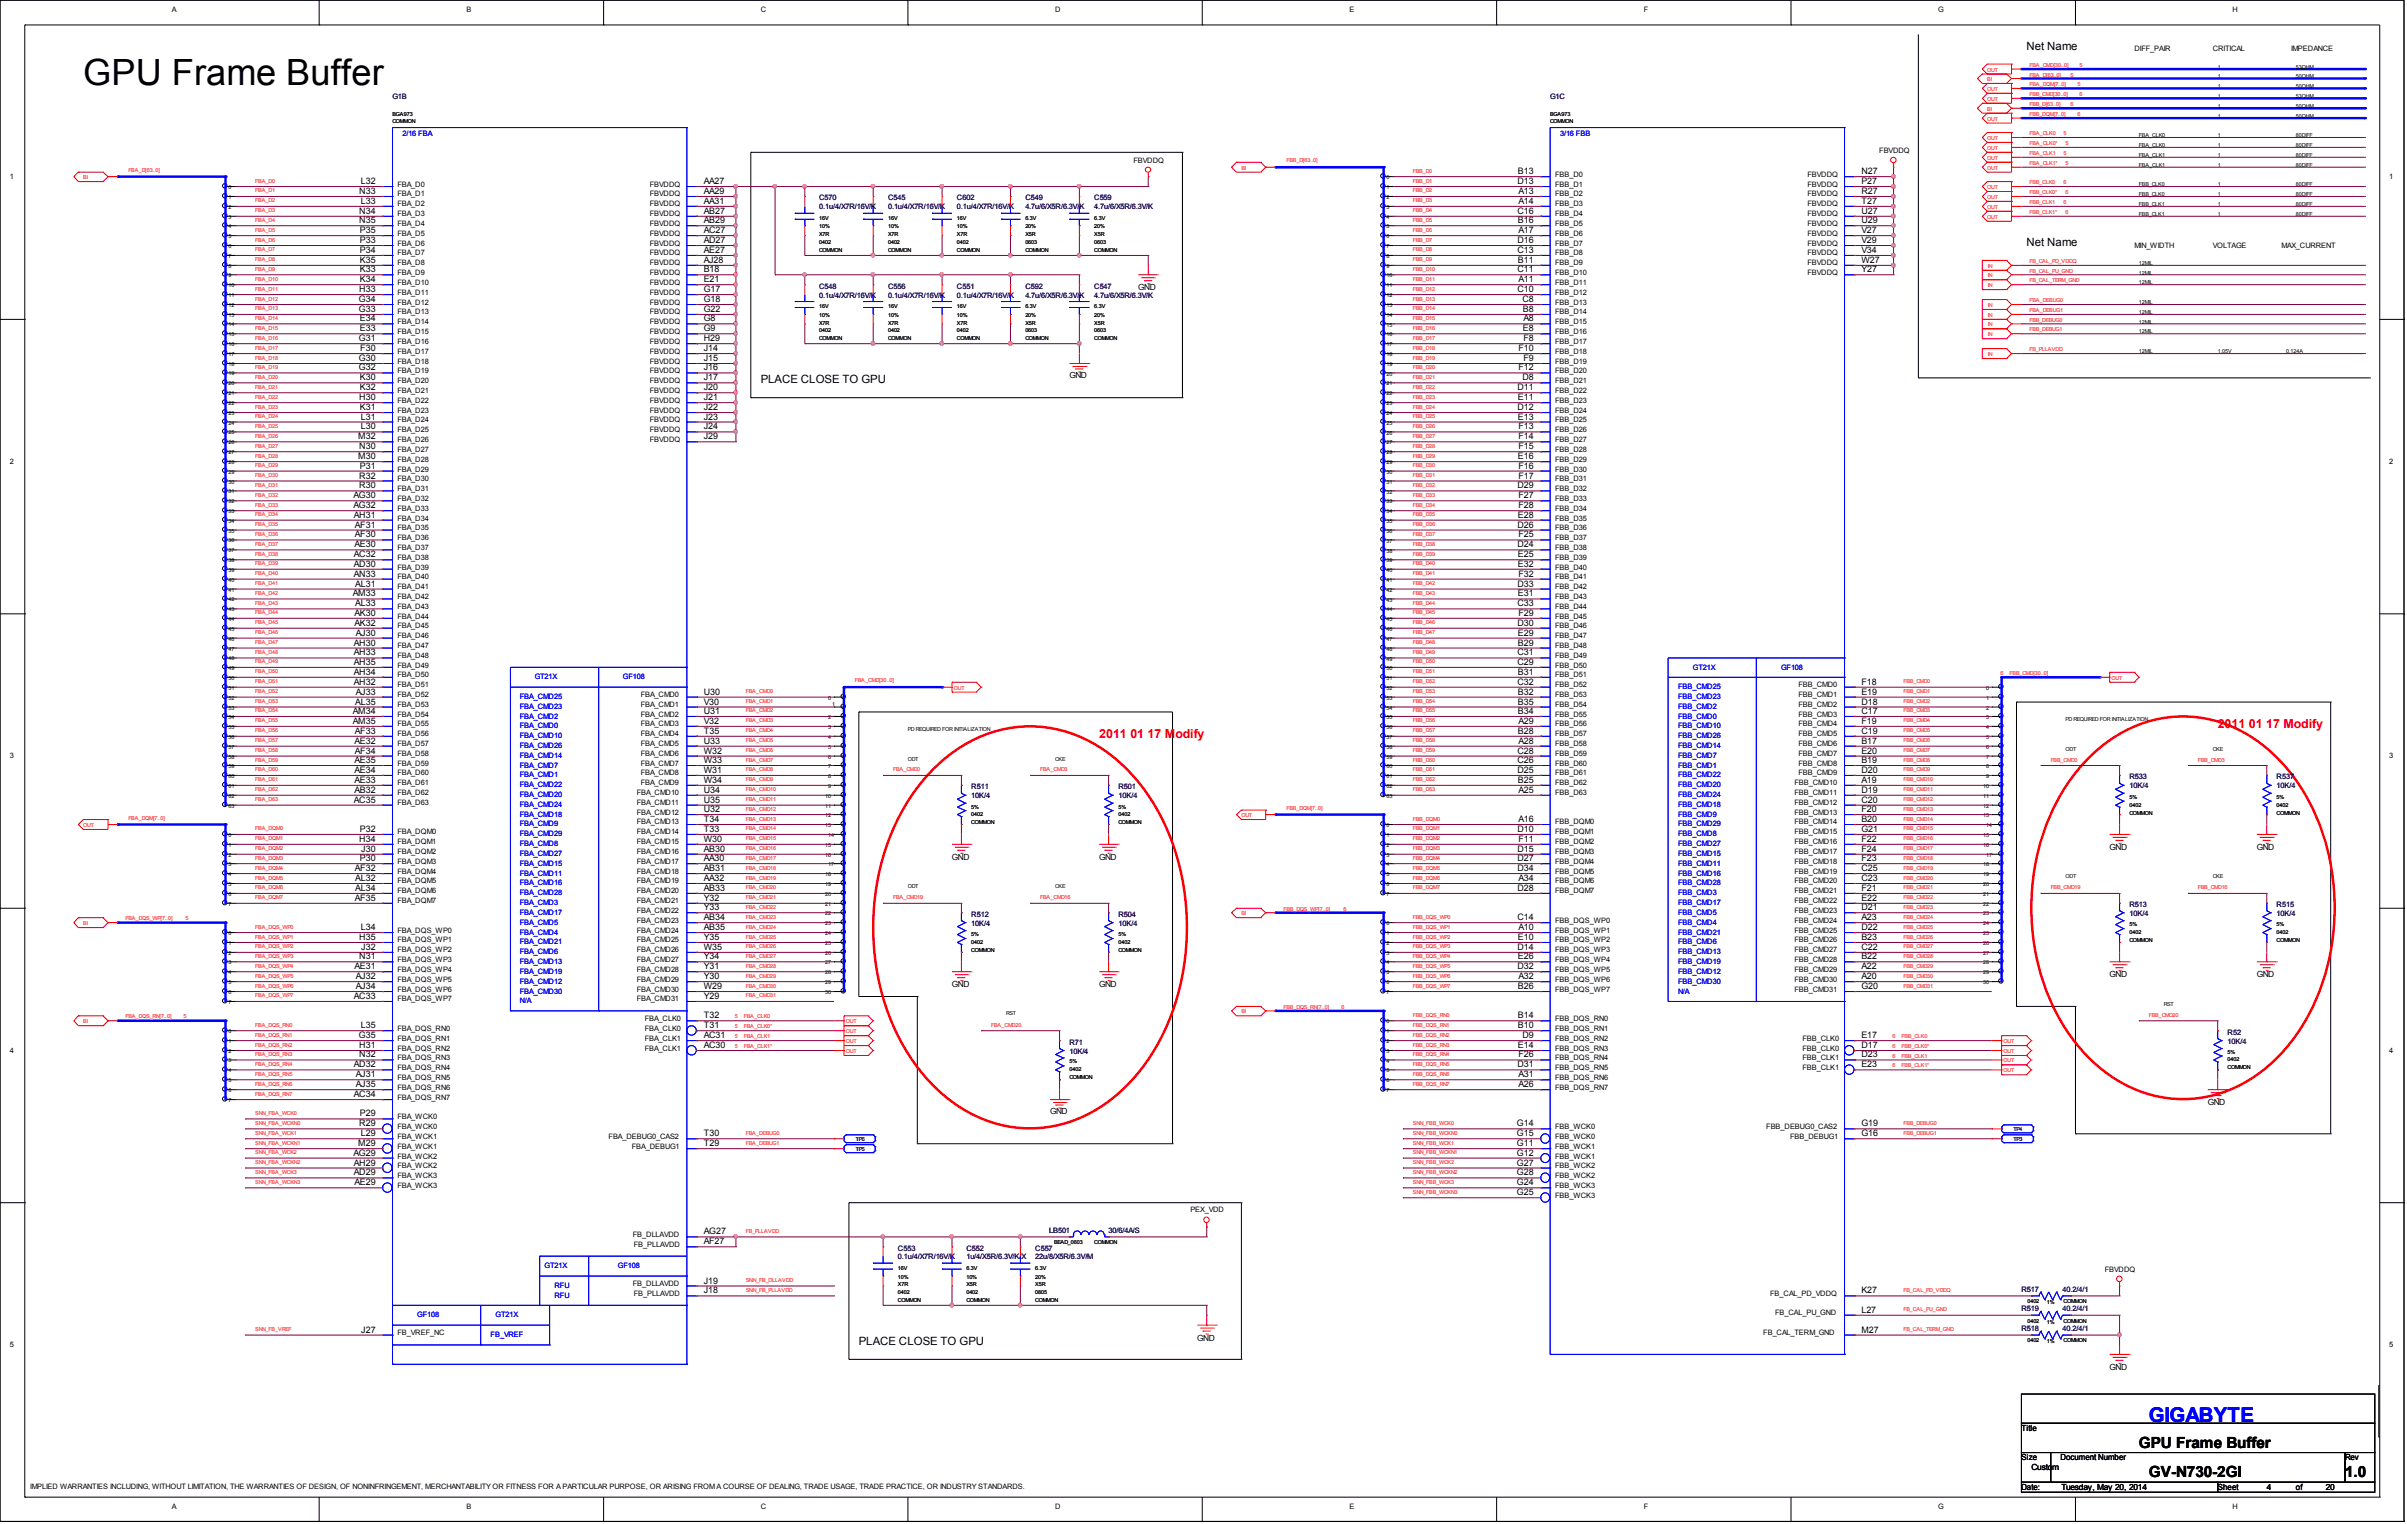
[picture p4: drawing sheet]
<svg xmlns="http://www.w3.org/2000/svg" width="273mm" height="173mm" viewBox="0 0 273 173" stroke-linecap="round" stroke-linejoin="round" font-family="sans-serif">
<defs><g id="words">
<text font-size="4.1" x="9.4" y="9.6">GPU Frame Buffer</text>
<text font-size="2.3" fill="#00f" x="243.7" y="161.3">GIGABYTE</text>
<g font-size="1.7">
<text x="242.6" y="164.2">GPU Frame Buffer</text>
<text x="243.7" y="167.5">GV-­N730-­2GI</text>
<text x="266" y="167.5">1.0</text>
</g>
<g font-size="1.4" fill="#f00">
<text x="124.7" y="83.7">2011 01 17 Modify</text>
<text x="251.5" y="82.6">2011 01 17 Modify</text>
</g>
<g font-size="1.3">
<text x="229.8" y="5.6">Net Name</text>
<text x="229.8" y="27.9">Net Name</text>
<text x="86.3" y="43.5">PLACE CLOSE TO GPU</text>
<text x="97.4" y="152.6">PLACE CLOSE TO GPU</text>
</g>
<g font-size="1">
<text x="40.8" y="22">N33</text>
<text x="40.9" y="23.1">L33</text>
<text x="40.9" y="20.9">L32</text>
<text x="79.8" y="23.1">AA31</text>
<text x="79.8" y="22">AA29</text>
<text x="79.8" y="20.9">AA27</text>
<text x="172.1" y="20.9">D13</text>
<text x="172.2" y="19.7">B13</text>
<text x="172.2" y="23.1">A14</text>
<text x="172.2" y="22">A13</text>
<text x="211.1" y="23.1">T27</text>
<text x="211.1" y="22">R27</text>
<text x="211.1" y="20.9">P27</text>
<text x="211.1" y="19.7">N27</text>
<text x="40.8" y="25.3">N35</text>
<text x="40.8" y="24.2">N34</text>
<text x="40.8" y="29.8">K35</text>
<text x="40.8" y="28.7">P34</text>
<text x="40.8" y="27.6">P33</text>
<text x="40.8" y="26.4">P35</text>
<text x="79.8" y="29.8">AJ28</text>
<text x="79.8" y="28.7">AE27</text>
<text x="79.8" y="27.6">AD27</text>
<text x="79.8" y="26.4">AC27</text>
<text x="79.8" y="25.3">AB29</text>
<text x="79.8" y="24.2">AB27</text>
<text x="172.1" y="28.7">C13</text>
<text x="172.1" y="27.6">D16</text>
<text x="172.1" y="24.2">C16</text>
<text x="172.2" y="29.8">B11</text>
<text x="172.2" y="25.3">B16</text>
<text x="172.2" y="26.4">A17</text>
<text x="211.1" y="29.8">W27</text>
<text x="211.1" y="28.7">V34</text>
<text x="211.1" y="27.6">V29</text>
<text x="211.1" y="26.4">V27</text>
<text x="211.1" y="25.3">U29</text>
<text x="211.1" y="24.2">U27</text>
<text x="40.7" y="35.4">G33</text>
<text x="40.7" y="34.3">G34</text>
<text x="40.8" y="33.1">H33</text>
<text x="40.8" y="32">K34</text>
<text x="40.8" y="30.9">K33</text>
<text x="79.8" y="35.4">G22</text>
<text x="79.8" y="34.3">G18</text>
<text x="79.8" y="33.1">G17</text>
<text x="79.8" y="32">E21</text>
<text x="79.8" y="30.9">B18</text>
<text x="129.1" y="32.9">GND</text>
<text x="172.1" y="33.1">C10</text>
<text x="172.1" y="30.9">C11</text>
<text x="172.2" y="32">A11</text>
<text x="172.7" y="34.3">C8</text>
<text x="172.7" y="35.4">B8</text>
<text x="211.1" y="30.9">Y27</text>
<text x="40.7" y="40.9">G30</text>
<text x="40.7" y="38.7">G31</text>
<text x="40.8" y="37.6">E33</text>
<text x="40.8" y="36.4">E34</text>
<text x="40.9" y="39.8">F30</text>
<text x="79.8" y="40.9">J15</text>
<text x="79.8" y="39.8">J14</text>
<text x="79.8" y="38.7">H29</text>
<text x="79.8" y="37.6">G9</text>
<text x="79.8" y="36.4">G8</text>
<text x="172.2" y="39.8">F10</text>
<text x="172.7" y="37.6">E8</text>
<text x="172.8" y="40.9">F9</text>
<text x="172.8" y="38.7">F8</text>
<text x="172.8" y="36.4">A8</text>
<text x="40.7" y="42">G32</text>
<text x="40.8" y="45.4">H30</text>
<text x="40.8" y="46.5">K31</text>
<text x="40.8" y="44.3">K32</text>
<text x="40.8" y="43.1">K30</text>
<text x="40.9" y="47.6">L31</text>
<text x="79.8" y="47.6">J23</text>
<text x="79.8" y="46.5">J22</text>
<text x="79.8" y="45.4">J21</text>
<text x="79.8" y="44.3">J20</text>
<text x="79.8" y="43.1">J17</text>
<text x="79.8" y="42">J16</text>
<text x="121.3" y="42.9">GND</text>
<text x="172.1" y="46.5">D12</text>
<text x="172.1" y="44.3">D11</text>
<text x="172.2" y="47.6">E13</text>
<text x="172.2" y="45.4">E11</text>
<text x="172.2" y="42">F12</text>
<text x="172.7" y="43.1">D8</text>
<text x="40.6" y="52.1">M30</text>
<text x="40.6" y="49.8">M32</text>
<text x="40.8" y="50.9">N30</text>
<text x="40.8" y="53.1">P31</text>
<text x="40.9" y="48.7">L30</text>
<text x="79.8" y="49.8">J29</text>
<text x="79.8" y="48.7">J24</text>
<text x="172.2" y="52.1">E16</text>
<text x="172.2" y="53.1">F16</text>
<text x="172.2" y="50.9">F15</text>
<text x="172.2" y="49.8">F14</text>
<text x="172.2" y="48.7">F13</text>
<text x="40.1" y="57.6">AG32</text>
<text x="40.1" y="56.5">AG30</text>
<text x="40.1" y="58.7">AH31</text>
<text x="40.2" y="59.8">AF31</text>
<text x="40.8" y="55.4">R30</text>
<text x="40.8" y="54.3">R32</text>
<text x="172.1" y="59.8">D26</text>
<text x="172.1" y="55.4">D29</text>
<text x="172.2" y="58.7">E28</text>
<text x="172.2" y="57.6">F28</text>
<text x="172.2" y="56.5">F27</text>
<text x="172.2" y="54.3">F17</text>
<text x="40.1" y="65.4">AN33</text>
<text x="40.1" y="64.3">AD30</text>
<text x="40.1" y="63.2">AC32</text>
<text x="40.2" y="62.1">AE30</text>
<text x="40.2" y="61">AF30</text>
<text x="172.1" y="62.1">D24</text>
<text x="172.2" y="64.3">E32</text>
<text x="172.2" y="63.2">E25</text>
<text x="172.2" y="65.4">F32</text>
<text x="172.2" y="61">F25</text>
<text x="40" y="67.6">AM33</text>
<text x="40.2" y="71">AK32</text>
<text x="40.2" y="69.8">AK30</text>
<text x="40.3" y="68.8">AL33</text>
<text x="40.3" y="66.5">AL31</text>
<text x="172.1" y="71">D30</text>
<text x="172.1" y="68.8">C33</text>
<text x="172.1" y="66.5">D33</text>
<text x="172.2" y="67.6">E31</text>
<text x="172.2" y="69.8">F29</text>
<text x="40.1" y="77.6">AH32</text>
<text x="40.1" y="76.5">AH34</text>
<text x="40.1" y="75.4">AH35</text>
<text x="40.1" y="74.3">AH33</text>
<text x="40.1" y="73.2">AH30</text>
<text x="40.4" y="72.1">AJ30</text>
<text x="172.1" y="77.6">C32</text>
<text x="172.1" y="75.4">C29</text>
<text x="172.1" y="74.3">C31</text>
<text x="172.2" y="76.5">B31</text>
<text x="172.2" y="73.2">B29</text>
<text x="172.2" y="72.1">E29</text>
<text x="211.1" y="77.6">F18</text>
<text x="40" y="82.1">AM35</text>
<text x="40" y="81">AM34</text>
<text x="40.2" y="83.2">AF33</text>
<text x="40.3" y="79.9">AL35</text>
<text x="40.4" y="78.8">AJ33</text>
<text x="79.8" y="83.2">T35</text>
<text x="79.8" y="82.1">V32</text>
<text x="79.8" y="81">U31</text>
<text x="79.8" y="79.9">V30</text>
<text x="79.8" y="78.8">U30</text>
<text x="172.2" y="83.2">B28</text>
<text x="172.2" y="81">B34</text>
<text x="172.2" y="79.9">B35</text>
<text x="172.2" y="78.8">B32</text>
<text x="172.2" y="82.1">A29</text>
<text x="211.1" y="83.2">C19</text>
<text x="211.1" y="82.1">F19</text>
<text x="211.1" y="81">C17</text>
<text x="211.1" y="79.9">D18</text>
<text x="211.1" y="78.8">E19</text>
<text x="40.2" y="89.9">AB32</text>
<text x="40.2" y="88.8">AE33</text>
<text x="40.2" y="87.6">AE34</text>
<text x="40.2" y="86.5">AE35</text>
<text x="40.2" y="84.3">AE32</text>
<text x="40.2" y="85.5">AF34</text>
<text x="79.8" y="89.9">U34</text>
<text x="79.8" y="88.8">W34</text>
<text x="79.8" y="87.6">W31</text>
<text x="79.8" y="86.5">W33</text>
<text x="79.8" y="85.5">W32</text>
<text x="79.8" y="84.3">U33</text>
<text x="172.1" y="87.6">D25</text>
<text x="172.1" y="86.5">C26</text>
<text x="172.1" y="85.5">C28</text>
<text x="172.2" y="88.8">B25</text>
<text x="172.2" y="89.9">A25</text>
<text x="172.2" y="84.3">A28</text>
<text x="211.1" y="89.9">D19</text>
<text x="211.1" y="88.8">A19</text>
<text x="211.1" y="87.6">D20</text>
<text x="211.1" y="86.5">B19</text>
<text x="211.1" y="85.5">E20</text>
<text x="211.1" y="84.3">B17</text>
<text x="40.1" y="91">AC35</text>
<text x="40.8" y="95.5">H34</text>
<text x="40.8" y="94.3">P32</text>
<text x="79.8" y="95.5">W30</text>
<text x="79.8" y="94.3">T33</text>
<text x="79.8" y="93.2">T34</text>
<text x="79.8" y="92.1">U32</text>
<text x="79.8" y="91">U35</text>
<text x="172.1" y="94.3">D10</text>
<text x="172.2" y="95.5">F11</text>
<text x="172.2" y="93.2">A16</text>
<text x="211.1" y="95.5">F22</text>
<text x="211.1" y="94.3">G21</text>
<text x="211.1" y="93.2">B20</text>
<text x="211.1" y="92.1">F20</text>
<text x="211.1" y="91">C20</text>
<text x="40.2" y="98.8">AF32</text>
<text x="40.3" y="101">AL34</text>
<text x="40.3" y="99.9">AL32</text>
<text x="40.8" y="97.7">P30</text>
<text x="41" y="96.6">J30</text>
<text x="79.8" y="101">AB33</text>
<text x="79.8" y="99.9">AA32</text>
<text x="79.8" y="98.8">AB31</text>
<text x="79.8" y="97.7">AA30</text>
<text x="79.8" y="96.6">AB30</text>
<text x="108" y="97.5">GND</text>
<text x="124.7" y="97.5">GND</text>
<text x="172.1" y="101">D28</text>
<text x="172.1" y="98.8">D34</text>
<text x="172.1" y="97.7">D27</text>
<text x="172.1" y="96.6">D15</text>
<text x="172.2" y="99.9">A34</text>
<text x="211.1" y="101">F21</text>
<text x="211.1" y="99.9">C23</text>
<text x="211.1" y="98.8">C25</text>
<text x="211.1" y="97.7">F23</text>
<text x="211.1" y="96.6">F24</text>
<text x="239.3" y="96.4">GND</text>
<text x="256" y="96.4">GND</text>
<text x="40.2" y="102.2">AF35</text>
<text x="40.8" y="106.6">H35</text>
<text x="40.9" y="105.5">L34</text>
<text x="41" y="107.7">J32</text>
<text x="79.8" y="107.7">W35</text>
<text x="79.8" y="106.6">Y35</text>
<text x="79.8" y="105.5">AB35</text>
<text x="79.8" y="104.3">AB34</text>
<text x="79.8" y="103.2">Y33</text>
<text x="79.8" y="102.2">Y32</text>
<text x="172.1" y="107.7">D14</text>
<text x="172.1" y="104.3">C14</text>
<text x="172.2" y="106.6">E10</text>
<text x="172.2" y="105.5">A10</text>
<text x="211.1" y="107.7">C22</text>
<text x="211.1" y="106.6">B23</text>
<text x="211.1" y="105.5">D22</text>
<text x="211.1" y="104.3">A23</text>
<text x="211.1" y="103.2">D21</text>
<text x="211.1" y="102.2">E22</text>
<text x="40.1" y="113.3">AC33</text>
<text x="40.2" y="109.9">AE31</text>
<text x="40.4" y="112.2">AJ34</text>
<text x="40.4" y="111">AJ32</text>
<text x="40.8" y="108.8">N31</text>
<text x="79.8" y="113.3">Y29</text>
<text x="79.8" y="112.2">W29</text>
<text x="79.8" y="111">Y30</text>
<text x="79.8" y="109.9">Y31</text>
<text x="79.8" y="108.8">Y34</text>
<text x="108" y="111.9">GND</text>
<text x="124.7" y="111.9">GND</text>
<text x="172.1" y="109.9">D32</text>
<text x="172.2" y="112.2">B26</text>
<text x="172.2" y="108.8">E26</text>
<text x="172.2" y="111">A32</text>
<text x="211.1" y="112.2">G20</text>
<text x="211.1" y="111">A20</text>
<text x="211.1" y="109.9">A22</text>
<text x="211.1" y="108.8">B22</text>
<text x="239.3" y="110.8">GND</text>
<text x="256" y="110.8">GND</text>
<text x="40.7" y="117.7">G35</text>
<text x="40.8" y="119.9">N32</text>
<text x="40.8" y="118.8">H31</text>
<text x="40.9" y="116.6">L35</text>
<text x="79.8" y="118.8">AC30</text>
<text x="79.8" y="117.7">AC31</text>
<text x="79.8" y="116.6">T31</text>
<text x="79.8" y="115.5">T32</text>
<text x="172.2" y="118.8">E14</text>
<text x="172.2" y="116.6">B10</text>
<text x="172.2" y="115.5">B14</text>
<text x="172.2" y="119.9">F26</text>
<text x="172.7" y="117.7">D9</text>
<text x="211.1" y="119.9">D23</text>
<text x="211.1" y="118.8">D17</text>
<text x="211.1" y="117.7">E17</text>
<text x="40.1" y="124.4">AC34</text>
<text x="40.1" y="121">AD32</text>
<text x="40.4" y="123.3">AJ35</text>
<text x="40.4" y="122.2">AJ31</text>
<text x="172.1" y="121">D31</text>
<text x="172.2" y="123.3">A26</text>
<text x="172.2" y="122.2">A31</text>
<text x="211.1" y="121">E23</text>
<text x="250.4" y="125.3">GND</text>
<text x="40.1" y="131">AG29</text>
<text x="40.6" y="130">M29</text>
<text x="40.8" y="127.7">R29</text>
<text x="40.8" y="126.6">P29</text>
<text x="40.9" y="128.9">L29</text>
<text x="79.8" y="130">T29</text>
<text x="79.8" y="128.9">T30</text>
<text x="119.1" y="126.4">GND</text>
<text x="172.1" y="131">G12</text>
<text x="172.1" y="130">G11</text>
<text x="172.1" y="128.9">G15</text>
<text x="172.1" y="127.7">G14</text>
<text x="211.1" y="128.9">G16</text>
<text x="211.1" y="127.7">G19</text>
<text x="40.1" y="133.3">AD29</text>
<text x="40.1" y="132.2">AH29</text>
<text x="40.2" y="134.4">AE29</text>
<text x="172.1" y="135.5">G25</text>
<text x="172.1" y="134.4">G24</text>
<text x="172.1" y="133.3">G28</text>
<text x="172.1" y="132.2">G27</text>
<text x="79.8" y="141.1">AF27</text>
<text x="79.8" y="140">AG27</text>
<text x="79.8" y="146.7">J18</text>
<text x="79.8" y="145.5">J19</text>
<text x="211.1" y="148.9">L27</text>
<text x="211.1" y="146.7">K27</text>
<text x="41" y="151.1">J27</text>
<text x="135.8" y="152">GND</text>
<text x="211.1" y="151.1">M27</text>
<text x="239.3" y="155.3">GND</text>
<text x="229.3" y="162.2">Title</text>
<text x="229.3" y="165.6">Size</text>
<text x="230.4" y="166.7">Custom</text>
<text x="233.7" y="165.6">Document Number</text>
<text x="266" y="165.6">Rev</text>
<text x="229.3" y="168.9">Date:</text>
<text x="233.8" y="168.9">Tuesday, May 20, 2014</text>
<text x="251.5" y="168.9">Sheet</text>
<text x="257.1" y="168.9">4</text>
<text x="260.4" y="168.9">of</text>
<text x="263.8" y="168.9">20</text>
</g>
<g font-size=".8">
<text x="19.5" y="1.4">A</text>
<text x="52.9" y="1.4">B</text>
<text x="86.3" y="1.4">C</text>
<text x="119.7" y="1.4">D</text>
<text x="153.1" y="1.4">E</text>
<text x="186.4" y="1.4">F</text>
<text x="219.8" y="1.4">G</text>
<text x="242.1" y="5.8">DIFF_PAIR</text>
<text x="251" y="5.8">CRITICAL</text>
<text x="253.2" y="1.4">H</text>
<text x="259.9" y="5.8">IMPEDANCE</text>
<text x="213.1" y="17.4">FBVDDQ</text>
<text x="1.1" y="20.3">1</text>
<text x="45.1" y="23.4">FBA_D2</text>
<text x="45.1" y="22.3">FBA_D1</text>
<text x="45.1" y="21.2">FBA_D0</text>
<text x="73.7" y="23.4">FBVDDQ</text>
<text x="73.7" y="22.3">FBVDDQ</text>
<text x="73.7" y="21.2">FBVDDQ</text>
<text x="128.6" y="18.5">FBVDDQ</text>
<text x="176.4" y="23.4">FBB_D3</text>
<text x="176.4" y="22.3">FBB_D2</text>
<text x="176.4" y="21.2">FBB_D1</text>
<text x="176.4" y="20.1">FBB_D0</text>
<text x="205" y="23.4">FBVDDQ</text>
<text x="205" y="22.3">FBVDDQ</text>
<text x="205" y="21.2">FBVDDQ</text>
<text x="205" y="20.1">FBVDDQ</text>
<text x="271" y="20.3">1</text>
<text x="45.1" y="29">FBA_D7</text>
<text x="45.1" y="27.8">FBA_D6</text>
<text x="45.1" y="26.7">FBA_D5</text>
<text x="45.1" y="25.7">FBA_D4</text>
<text x="45.1" y="24.5">FBA_D3</text>
<text x="73.7" y="29">FBVDDQ</text>
<text x="73.7" y="27.8">FBVDDQ</text>
<text x="73.7" y="26.7">FBVDDQ</text>
<text x="73.7" y="25.7">FBVDDQ</text>
<text x="73.7" y="24.5">FBVDDQ</text>
<text x="176.4" y="29">FBB_D8</text>
<text x="176.4" y="27.8">FBB_D7</text>
<text x="176.4" y="26.7">FBB_D6</text>
<text x="176.4" y="25.7">FBB_D5</text>
<text x="176.4" y="24.5">FBB_D4</text>
<text x="205" y="29">FBVDDQ</text>
<text x="205" y="27.8">FBVDDQ</text>
<text x="205" y="26.7">FBVDDQ</text>
<text x="205" y="25.7">FBVDDQ</text>
<text x="205" y="24.5">FBVDDQ</text>
<text x="242.1" y="28.1">MIN_WIDTH</text>
<text x="251" y="28.1">VOLTAGE</text>
<text x="258.8" y="28.1">MAX_CURRENT</text>
<text x="45.1" y="35.7">FBA_D13</text>
<text x="45.1" y="34.5">FBA_D12</text>
<text x="45.1" y="33.4">FBA_D11</text>
<text x="45.1" y="32.3">FBA_D10</text>
<text x="45.1" y="31.2">FBA_D9</text>
<text x="45.1" y="30.1">FBA_D8</text>
<text x="73.7" y="35.7">FBVDDQ</text>
<text x="73.7" y="34.5">FBVDDQ</text>
<text x="73.7" y="33.4">FBVDDQ</text>
<text x="73.7" y="32.3">FBVDDQ</text>
<text x="73.7" y="31.2">FBVDDQ</text>
<text x="73.7" y="30.1">FBVDDQ</text>
<text x="176.4" y="35.7">FBB_D14</text>
<text x="176.4" y="34.5">FBB_D13</text>
<text x="176.4" y="33.4">FBB_D12</text>
<text x="176.4" y="32.3">FBB_D11</text>
<text x="176.4" y="31.2">FBB_D10</text>
<text x="176.4" y="30.1">FBB_D9</text>
<text x="205" y="31.2">FBVDDQ</text>
<text x="205" y="30.1">FBVDDQ</text>
<text x="45.1" y="41.2">FBA_D18</text>
<text x="45.1" y="40.1">FBA_D17</text>
<text x="45.1" y="39">FBA_D16</text>
<text x="45.1" y="37.8">FBA_D15</text>
<text x="45.1" y="36.8">FBA_D14</text>
<text x="73.7" y="41.2">FBVDDQ</text>
<text x="73.7" y="40.1">FBVDDQ</text>
<text x="73.7" y="39">FBVDDQ</text>
<text x="73.7" y="37.8">FBVDDQ</text>
<text x="73.7" y="36.8">FBVDDQ</text>
<text x="176.4" y="41.2">FBB_D19</text>
<text x="176.4" y="40.1">FBB_D18</text>
<text x="176.4" y="39">FBB_D17</text>
<text x="176.4" y="37.8">FBB_D16</text>
<text x="176.4" y="36.8">FBB_D15</text>
<text x="45.1" y="47.9">FBA_D24</text>
<text x="45.1" y="46.8">FBA_D23</text>
<text x="45.1" y="45.7">FBA_D22</text>
<text x="45.1" y="44.5">FBA_D21</text>
<text x="45.1" y="43.4">FBA_D20</text>
<text x="45.1" y="42.3">FBA_D19</text>
<text x="73.7" y="47.9">FBVDDQ</text>
<text x="73.7" y="46.8">FBVDDQ</text>
<text x="73.7" y="45.7">FBVDDQ</text>
<text x="73.7" y="44.5">FBVDDQ</text>
<text x="73.7" y="43.4">FBVDDQ</text>
<text x="73.7" y="42.3">FBVDDQ</text>
<text x="176.4" y="47.9">FBB_D25</text>
<text x="176.4" y="46.8">FBB_D24</text>
<text x="176.4" y="45.7">FBB_D23</text>
<text x="176.4" y="44.5">FBB_D22</text>
<text x="176.4" y="43.4">FBB_D21</text>
<text x="176.4" y="42.3">FBB_D20</text>
<text x="1.1" y="52.6">2</text>
<text x="45.1" y="53.5">FBA_D29</text>
<text x="45.1" y="52.4">FBA_D28</text>
<text x="45.1" y="51.2">FBA_D27</text>
<text x="45.1" y="50.1">FBA_D26</text>
<text x="45.1" y="49">FBA_D25</text>
<text x="73.7" y="50.1">FBVDDQ</text>
<text x="73.7" y="49">FBVDDQ</text>
<text x="176.4" y="53.5">FBB_D30</text>
<text x="176.4" y="52.4">FBB_D29</text>
<text x="176.4" y="51.2">FBB_D28</text>
<text x="176.4" y="50.1">FBB_D27</text>
<text x="176.4" y="49">FBB_D26</text>
<text x="271" y="52.6">2</text>
<text x="45.1" y="59">FBA_D34</text>
<text x="45.1" y="57.9">FBA_D33</text>
<text x="45.1" y="56.8">FBA_D32</text>
<text x="45.1" y="55.7">FBA_D31</text>
<text x="45.1" y="54.5">FBA_D30</text>
<text x="176.4" y="59">FBB_D35</text>
<text x="176.4" y="57.9">FBB_D34</text>
<text x="176.4" y="56.8">FBB_D33</text>
<text x="176.4" y="55.7">FBB_D32</text>
<text x="176.4" y="54.5">FBB_D31</text>
<text x="45.1" y="65.7">FBA_D40</text>
<text x="45.1" y="64.6">FBA_D39</text>
<text x="45.1" y="63.5">FBA_D38</text>
<text x="45.1" y="62.4">FBA_D37</text>
<text x="45.1" y="61.2">FBA_D36</text>
<text x="45.1" y="60.1">FBA_D35</text>
<text x="176.4" y="65.7">FBB_D41</text>
<text x="176.4" y="64.6">FBB_D40</text>
<text x="176.4" y="63.5">FBB_D39</text>
<text x="176.4" y="62.4">FBB_D38</text>
<text x="176.4" y="61.2">FBB_D37</text>
<text x="176.4" y="60.1">FBB_D36</text>
<text x="45.1" y="71.2">FBA_D45</text>
<text x="45.1" y="70.2">FBA_D44</text>
<text x="45.1" y="69">FBA_D43</text>
<text x="45.1" y="67.9">FBA_D42</text>
<text x="45.1" y="66.8">FBA_D41</text>
<text x="176.4" y="71.2">FBB_D46</text>
<text x="176.4" y="70.2">FBB_D45</text>
<text x="176.4" y="69">FBB_D44</text>
<text x="176.4" y="67.9">FBB_D43</text>
<text x="176.4" y="66.8">FBB_D42</text>
<text x="45.1" y="77.9">FBA_D51</text>
<text x="45.1" y="76.8">FBA_D50</text>
<text x="45.1" y="75.7">FBA_D49</text>
<text x="45.1" y="74.6">FBA_D48</text>
<text x="45.1" y="73.5">FBA_D47</text>
<text x="45.1" y="72.4">FBA_D46</text>
<text x="176.4" y="77.9">FBB_D52</text>
<text x="176.4" y="76.8">FBB_D51</text>
<text x="176.4" y="75.7">FBB_D50</text>
<text x="176.4" y="74.6">FBB_D49</text>
<text x="176.4" y="73.5">FBB_D48</text>
<text x="176.4" y="72.4">FBB_D47</text>
<text x="204" y="77.9">FBB_CMD0</text>
<text x="45.1" y="83.5">FBA_D56</text>
<text x="45.1" y="82.4">FBA_D55</text>
<text x="45.1" y="81.3">FBA_D54</text>
<text x="45.1" y="80.2">FBA_D53</text>
<text x="45.1" y="79">FBA_D52</text>
<text x="72.7" y="83.5">FBA_CMD4</text>
<text x="72.7" y="82.4">FBA_CMD3</text>
<text x="72.7" y="81.3">FBA_CMD2</text>
<text x="72.7" y="80.2">FBA_CMD1</text>
<text x="72.7" y="79">FBA_CMD0</text>
<text x="176.4" y="83.5">FBB_D57</text>
<text x="176.4" y="82.4">FBB_D56</text>
<text x="176.4" y="81.3">FBB_D55</text>
<text x="176.4" y="80.2">FBB_D54</text>
<text x="176.4" y="79">FBB_D53</text>
<text x="204" y="83.5">FBB_CMD5</text>
<text x="204" y="82.4">FBB_CMD4</text>
<text x="204" y="81.3">FBB_CMD3</text>
<text x="204" y="80.2">FBB_CMD2</text>
<text x="204" y="79">FBB_CMD1</text>
<text x="1.1" y="86">3</text>
<text x="45.1" y="89.1">FBA_D61</text>
<text x="45.1" y="87.9">FBA_D60</text>
<text x="45.1" y="86.9">FBA_D59</text>
<text x="45.1" y="85.7">FBA_D58</text>
<text x="45.1" y="84.6">FBA_D57</text>
<text x="72.7" y="89.1">FBA_CMD9</text>
<text x="72.7" y="87.9">FBA_CMD8</text>
<text x="72.7" y="86.9">FBA_CMD7</text>
<text x="72.7" y="85.7">FBA_CMD6</text>
<text x="72.7" y="84.6">FBA_CMD5</text>
<text x="176.4" y="89.1">FBB_D62</text>
<text x="176.4" y="87.9">FBB_D61</text>
<text x="176.4" y="86.9">FBB_D60</text>
<text x="176.4" y="85.7">FBB_D59</text>
<text x="176.4" y="84.6">FBB_D58</text>
<text x="203.5" y="89.1">FBB_CMD10</text>
<text x="204" y="87.9">FBB_CMD9</text>
<text x="204" y="86.9">FBB_CMD8</text>
<text x="204" y="85.7">FBB_CMD7</text>
<text x="204" y="84.6">FBB_CMD6</text>
<text x="271" y="86">3</text>
<text x="45.1" y="95.7">FBA_DQM1</text>
<text x="45.1" y="94.6">FBA_DQM0</text>
<text x="45.1" y="91.3">FBA_D63</text>
<text x="45.1" y="90.2">FBA_D62</text>
<text x="72.2" y="95.7">FBA_CMD15</text>
<text x="72.2" y="94.6">FBA_CMD14</text>
<text x="72.2" y="93.5">FBA_CMD13</text>
<text x="72.2" y="92.4">FBA_CMD12</text>
<text x="72.2" y="91.3">FBA_CMD11</text>
<text x="72.2" y="90.2">FBA_CMD10</text>
<text x="176.4" y="95.7">FBB_DQM2</text>
<text x="176.4" y="94.6">FBB_DQM1</text>
<text x="176.4" y="93.5">FBB_DQM0</text>
<text x="176.4" y="90.2">FBB_D63</text>
<text x="203.5" y="95.7">FBB_CMD16</text>
<text x="203.5" y="94.6">FBB_CMD15</text>
<text x="203.5" y="93.5">FBB_CMD14</text>
<text x="203.5" y="92.4">FBB_CMD13</text>
<text x="203.5" y="91.3">FBB_CMD12</text>
<text x="203.5" y="90.2">FBB_CMD11</text>
<text x="45.1" y="101.3">FBA_DQM6</text>
<text x="45.1" y="100.2">FBA_DQM5</text>
<text x="45.1" y="99.1">FBA_DQM4</text>
<text x="45.1" y="98">FBA_DQM3</text>
<text x="45.1" y="96.9">FBA_DQM2</text>
<text x="72.2" y="101.3">FBA_CMD20</text>
<text x="72.2" y="100.2">FBA_CMD19</text>
<text x="72.2" y="99.1">FBA_CMD18</text>
<text x="72.2" y="98">FBA_CMD17</text>
<text x="72.2" y="96.9">FBA_CMD16</text>
<text x="176.4" y="101.3">FBB_DQM7</text>
<text x="176.4" y="100.2">FBB_DQM6</text>
<text x="176.4" y="99.1">FBB_DQM5</text>
<text x="176.4" y="98">FBB_DQM4</text>
<text x="176.4" y="96.9">FBB_DQM3</text>
<text x="203.5" y="101.3">FBB_CMD21</text>
<text x="203.5" y="100.2">FBB_CMD20</text>
<text x="203.5" y="99.1">FBB_CMD19</text>
<text x="203.5" y="98">FBB_CMD18</text>
<text x="203.5" y="96.9">FBB_CMD17</text>
<text x="45.1" y="108">FBA_DQS_WP2</text>
<text x="45.1" y="106.9">FBA_DQS_WP1</text>
<text x="45.1" y="105.7">FBA_DQS_WP0</text>
<text x="45.1" y="102.4">FBA_DQM7</text>
<text x="72.2" y="108">FBA_CMD26</text>
<text x="72.2" y="106.9">FBA_CMD25</text>
<text x="72.2" y="105.7">FBA_CMD24</text>
<text x="72.2" y="104.6">FBA_CMD23</text>
<text x="72.2" y="103.6">FBA_CMD22</text>
<text x="72.2" y="102.4">FBA_CMD21</text>
<text x="176.4" y="108">FBB_DQS_WP3</text>
<text x="176.4" y="106.9">FBB_DQS_WP2</text>
<text x="176.4" y="105.7">FBB_DQS_WP1</text>
<text x="176.4" y="104.6">FBB_DQS_WP0</text>
<text x="203.5" y="108">FBB_CMD27</text>
<text x="203.5" y="106.9">FBB_CMD26</text>
<text x="203.5" y="105.7">FBB_CMD25</text>
<text x="203.5" y="104.6">FBB_CMD24</text>
<text x="203.5" y="103.6">FBB_CMD23</text>
<text x="203.5" y="102.4">FBB_CMD22</text>
<text x="45.1" y="113.6">FBA_DQS_WP7</text>
<text x="45.1" y="112.4">FBA_DQS_WP6</text>
<text x="45.1" y="111.3">FBA_DQS_WP5</text>
<text x="45.1" y="110.2">FBA_DQS_WP4</text>
<text x="45.1" y="109.1">FBA_DQS_WP3</text>
<text x="72.2" y="113.6">FBA_CMD31</text>
<text x="72.2" y="112.4">FBA_CMD30</text>
<text x="72.2" y="111.3">FBA_CMD29</text>
<text x="72.2" y="110.2">FBA_CMD28</text>
<text x="72.2" y="109.1">FBA_CMD27</text>
<text x="176.4" y="112.4">FBB_DQS_WP7</text>
<text x="176.4" y="111.3">FBB_DQS_WP6</text>
<text x="176.4" y="110.2">FBB_DQS_WP5</text>
<text x="176.4" y="109.1">FBB_DQS_WP4</text>
<text x="203.5" y="112.4">FBB_CMD31</text>
<text x="203.5" y="111.3">FBB_CMD30</text>
<text x="203.5" y="110.2">FBB_CMD29</text>
<text x="203.5" y="109.1">FBB_CMD28</text>
<text x="1.1" y="119.4">4</text>
<text x="45.1" y="119.1">FBA_DQS_RN2</text>
<text x="45.1" y="118">FBA_DQS_RN1</text>
<text x="45.1" y="116.9">FBA_DQS_RN0</text>
<text x="73.1" y="119.1">FBA_CLK1</text>
<text x="73.1" y="118">FBA_CLK1</text>
<text x="73.1" y="116.9">FBA_CLK0</text>
<text x="73.1" y="115.8">FBA_CLK0</text>
<text x="176.4" y="119.1">FBB_DQS_RN3</text>
<text x="176.4" y="118">FBB_DQS_RN2</text>
<text x="176.4" y="116.9">FBB_DQS_RN1</text>
<text x="176.4" y="115.8">FBB_DQS_RN0</text>
<text x="204.4" y="119.1">FBB_CLK0</text>
<text x="204.4" y="118">FBB_CLK0</text>
<text x="271" y="119.4">4</text>
<text x="45.1" y="124.7">FBA_DQS_RN7</text>
<text x="45.1" y="123.6">FBA_DQS_RN6</text>
<text x="45.1" y="122.4">FBA_DQS_RN5</text>
<text x="45.1" y="121.3">FBA_DQS_RN4</text>
<text x="45.1" y="120.3">FBA_DQS_RN3</text>
<text x="176.4" y="123.6">FBB_DQS_RN7</text>
<text x="176.4" y="122.4">FBB_DQS_RN6</text>
<text x="176.4" y="121.3">FBB_DQS_RN5</text>
<text x="176.4" y="120.3">FBB_DQS_RN4</text>
<text x="204.4" y="121.3">FBB_CLK1</text>
<text x="204.4" y="120.3">FBB_CLK1</text>
<text x="45.1" y="131.4">FBA_WCK2</text>
<text x="45.1" y="130.3">FBA_WCK1</text>
<text x="45.1" y="129.1">FBA_WCK1</text>
<text x="45.1" y="128">FBA_WCK0</text>
<text x="45.1" y="126.9">FBA_WCK0</text>
<text x="69" y="129.1">FBA_DEBUG0_CAS2</text>
<text x="71.7" y="130.3">FBA_DEBUG1</text>
<text x="176.4" y="131.4">FBB_WCK1</text>
<text x="176.4" y="130.3">FBB_WCK1</text>
<text x="176.4" y="129.1">FBB_WCK0</text>
<text x="176.4" y="128">FBB_WCK0</text>
<text x="200.3" y="128">FBB_DEBUG0_CAS2</text>
<text x="203" y="129.1">FBB_DEBUG1</text>
<text x="45.1" y="134.7">FBA_WCK3</text>
<text x="45.1" y="133.6">FBA_WCK3</text>
<text x="45.1" y="132.4">FBA_WCK2</text>
<text x="135" y="137.5">PEX_VDD</text>
<text x="176.4" y="135.8">FBB_WCK3</text>
<text x="176.4" y="134.7">FBB_WCK3</text>
<text x="176.4" y="133.6">FBB_WCK2</text>
<text x="176.4" y="132.4">FBB_WCK2</text>
<text x="71.8" y="140.3">FB_DLLAVDD</text>
<text x="71.9" y="141.4">FB_PLLAVDD</text>
<text x="71.8" y="145.8">FB_DLLAVDD</text>
<text x="71.9" y="147">FB_PLLAVDD</text>
<text x="200.8" y="147">FB_CAL_PD_VDDQ</text>
<text x="201.3" y="149.1">FB_CAL_PU_GND</text>
<text x="238.7" y="144.3">FBVDDQ</text>
<text x="1.1" y="152.7">5</text>
<text x="45.1" y="151.4">FB_VREF_NC</text>
<text x="200" y="151.4">FB_CAL_TERM_GND</text>
<text x="271" y="152.7">5</text>
<text x="3.4" y="168.9">IMPLIED WARRANTIES INCLUDING, WITHOUT LIMITATION, THE WARRANTIES OF DESIGN, OF NONINFRINGEMENT, MERCHANTABILITY OR FITNESS FOR A PARTICULAR PURPOSE, OR ARISING FROM A COURSE OF DEALING, TRADE USAGE, TRADE PRACTICE, OR INDUSTRY STANDARDS.</text>
<text x="19.5" y="171.1">A</text>
<text x="52.9" y="171.1">B</text>
<text x="86.3" y="171.1">C</text>
<text x="119.7" y="171.1">D</text>
<text x="153.1" y="171.1">E</text>
<text x="186.4" y="171.1">F</text>
<text x="219.8" y="171.1">G</text>
<text x="253.2" y="171.1">H</text>
</g>
<g font-size=".8" fill="#000080">
<text x="44.5" y="11.3">G1B</text>
<text x="175.8" y="11.3">G1C</text>
<text x="92.9" y="22.7">C570</text>
<text x="92.9" y="23.7">0.1u/4/X7R/16V/K</text>
<text x="100.7" y="22.7">C545</text>
<text x="100.7" y="23.7">0.1u/4/X7R/16V/K</text>
<text x="108.5" y="22.7">C602</text>
<text x="108.5" y="23.7">0.1u/4/X7R/16V/K</text>
<text x="116.3" y="22.7">C549</text>
<text x="116.3" y="23.7">4.7u/6/X5R/6.3V/K</text>
<text x="124.1" y="22.7">C559</text>
<text x="124.1" y="23.7">4.7u/6/X5R/6.3V/K</text>
<text x="92.9" y="32.7">C548</text>
<text x="92.9" y="33.7">0.1u/4/X7R/16V/K</text>
<text x="100.7" y="32.7">C556</text>
<text x="100.7" y="33.7">0.1u/4/X7R/16V/K</text>
<text x="108.5" y="32.7">C551</text>
<text x="108.5" y="33.7">0.1u/4/X7R/16V/K</text>
<text x="116.3" y="32.7">C592</text>
<text x="116.3" y="33.7">4.7u/6/X5R/6.3V/K</text>
<text x="124.1" y="32.7">C547</text>
<text x="124.1" y="33.7">4.7u/6/X5R/6.3V/K</text>
<text x="110.2" y="89.5">R511</text>
<text x="126.9" y="89.5">R501</text>
<text x="241.5" y="88.4">R533</text>
<text x="241.5" y="89.4">10K/4</text>
<text x="258.2" y="88.4">R537</text>
<text x="258.2" y="89.4">10K/4</text>
<text x="110.2" y="90.5">10K/4</text>
<text x="126.9" y="90.5">10K/4</text>
<text x="110.2" y="104">R512</text>
<text x="110.2" y="105">10K/4</text>
<text x="126.9" y="104">R504</text>
<text x="126.9" y="105">10K/4</text>
<text x="241.5" y="102.9">R513</text>
<text x="241.5" y="103.8">10K/4</text>
<text x="258.2" y="102.9">R515</text>
<text x="258.2" y="103.8">10K/4</text>
<text x="121.3" y="118.5">R71</text>
<text x="121.3" y="119.5">10K/4</text>
<text x="252.7" y="117.3">R52</text>
<text x="252.7" y="118.3">10K/4</text>
<text x="101.9" y="141.8">C553</text>
<text x="101.9" y="142.8">0.1u/4/X7R/16V/K</text>
<text x="109.6" y="141.8">C552</text>
<text x="109.6" y="142.8">1u/4/X5R/6.3V/K/X</text>
<text x="117.4" y="141.8">C557</text>
<text x="117.4" y="142.8">22u/8/X5R/6.3V/M</text>
<text x="119" y="139.8">LB501</text>
<text x="125.7" y="139.8">30/6/4A/S</text>
<text x="229.3" y="148.7">R519</text>
<text x="229.3" y="146.5">R517</text>
<text x="233.9" y="148.7">40.2/4/1</text>
<text x="233.9" y="146.5">40.2/4/1</text>
<text x="229.3" y="150.9">R518</text>
<text x="233.9" y="150.9">40.2/4/1</text>
</g>
<g font-size=".8" fill="#00f">
<text x="45.6" y="15.5">2/16 FBA</text>
<text x="176.9" y="15.5">3/16 FBB</text>
<text x="60.7" y="77">GT21X</text>
<text x="70.7" y="77">GF108</text>
<text x="192" y="76">GT21X</text>
<text x="202" y="76">GF108</text>
<text x="59" y="83.7">FBA_CMD10</text>
<text x="59" y="82.6">FBA_CMD0</text>
<text x="59" y="80.4">FBA_CMD23</text>
<text x="59" y="79.3">FBA_CMD25</text>
<text x="59" y="81.5">FBA_CMD2</text>
<text x="190.3" y="82.6">FBB_CMD10</text>
<text x="190.3" y="80.4">FBB_CMD2</text>
<text x="190.3" y="78.1">FBB_CMD25</text>
<text x="190.3" y="79.3">FBB_CMD23</text>
<text x="190.3" y="81.5">FBB_CMD0</text>
<text x="190.3" y="83.7">FBB_CMD26</text>
<text x="59" y="89.3">FBA_CMD22</text>
<text x="59" y="84.8">FBA_CMD26</text>
<text x="59" y="86">FBA_CMD14</text>
<text x="59" y="88.2">FBA_CMD1</text>
<text x="59" y="87.1">FBA_CMD7</text>
<text x="190.3" y="84.8">FBB_CMD14</text>
<text x="190.3" y="89.3">FBB_CMD20</text>
<text x="190.3" y="88.2">FBB_CMD22</text>
<text x="190.3" y="87.1">FBB_CMD1</text>
<text x="190.3" y="86">FBB_CMD7</text>
<text x="59" y="93.7">FBA_CMD9</text>
<text x="59" y="92.6">FBA_CMD18</text>
<text x="59" y="91.5">FBA_CMD24</text>
<text x="59" y="90.4">FBA_CMD20</text>
<text x="59" y="94.8">FBA_CMD29</text>
<text x="59" y="96">FBA_CMD8</text>
<text x="190.3" y="92.7">FBB_CMD9</text>
<text x="190.3" y="93.7">FBB_CMD29</text>
<text x="190.3" y="96">FBB_CMD27</text>
<text x="190.3" y="94.8">FBB_CMD8</text>
<text x="190.3" y="91.5">FBB_CMD18</text>
<text x="190.3" y="90.4">FBB_CMD24</text>
<text x="59" y="97.1">FBA_CMD27</text>
<text x="59" y="98.2">FBA_CMD15</text>
<text x="59" y="99.3">FBA_CMD11</text>
<text x="59" y="100.4">FBA_CMD16</text>
<text x="59" y="101.5">FBA_CMD28</text>
<text x="190.3" y="97.1">FBB_CMD15</text>
<text x="190.3" y="101.5">FBB_CMD3</text>
<text x="190.3" y="99.3">FBB_CMD16</text>
<text x="190.3" y="98.2">FBB_CMD11</text>
<text x="190.3" y="100.4">FBB_CMD28</text>
<text x="59" y="102.7">FBA_CMD3</text>
<text x="59" y="103.8">FBA_CMD17</text>
<text x="59" y="104.8">FBA_CMD5</text>
<text x="59" y="106">FBA_CMD4</text>
<text x="59" y="107.1">FBA_CMD21</text>
<text x="190.3" y="107.1">FBB_CMD6</text>
<text x="190.3" y="104.8">FBB_CMD4</text>
<text x="190.3" y="102.7">FBB_CMD17</text>
<text x="190.3" y="103.8">FBB_CMD5</text>
<text x="190.3" y="106">FBB_CMD21</text>
<text x="59" y="113.8">N/A</text>
<text x="59" y="108.2">FBA_CMD6</text>
<text x="59" y="109.3">FBA_CMD13</text>
<text x="59" y="110.4">FBA_CMD19</text>
<text x="59" y="111.5">FBA_CMD12</text>
<text x="59" y="112.7">FBA_CMD30</text>
<text x="190.3" y="110.4">FBB_CMD12</text>
<text x="190.3" y="109.3">FBB_CMD19</text>
<text x="190.3" y="108.2">FBB_CMD13</text>
<text x="190.3" y="111.5">FBB_CMD30</text>
<text x="190.3" y="112.7">N/A</text>
<text x="61.8" y="143.8">GT21X</text>
<text x="70.1" y="143.8">GF108</text>
<text x="47.3" y="149.4">GF108</text>
<text x="56.2" y="149.4">GT21X</text>
<text x="62.9" y="146">RFU</text>
<text x="62.9" y="147.2">RFU</text>
<text x="55.6" y="151.6">FB_VREF</text>
</g>
<g font-size=".6" fill="#f00">
<text x="225.4" y="11.4">OUT</text>
<text x="225.4" y="10.3">OUT</text>
<text x="225.4" y="9.2">BI</text>
<text x="225.4" y="8.1">OUT</text>
<text x="230.2" y="12">FBB_D[63..0]</text>
<text x="230.2" y="10.9">FBB_CMD[30..0]</text>
<text x="230.2" y="9.7">FBA_DQM[7..0]</text>
<text x="230.2" y="8.7">FBA_D[63..0]</text>
<text x="230.2" y="7.6">FBA_CMD[30..0]</text>
<text x="234.8" y="12">6</text>
<text x="234.8" y="8.7">5</text>
<text x="235.6" y="9.7">5</text>
<text x="235.9" y="10.9">6</text>
<text x="235.9" y="7.6">5</text>
<text x="225.4" y="17">OUT</text>
<text x="225.4" y="15.9">OUT</text>
<text x="225.4" y="13.7">OUT</text>
<text x="225.4" y="12.6">BI</text>
<text x="230.2" y="17.6">FBA_CLK1</text>
<text x="230.2" y="16.4">FBA_CLK0*</text>
<text x="230.2" y="15.3">FBA_CLK0</text>
<text x="230.2" y="13.1">FBB_DQM[7..0]</text>
<text x="234.1" y="17.6">5</text>
<text x="234.1" y="15.3">5</text>
<text x="234.3" y="16.4">5</text>
<text x="235.6" y="13.1">6</text>
<text x="9.4" y="20.3">BI</text>
<text x="14.6" y="19.5">FBA_D[63..0]</text>
<text x="28.9" y="20.7">FBA_D0</text>
<text x="28.9" y="21.8">FBA_D1</text>
<text x="28.9" y="23">FBA_D2</text>
<text x="140.8" y="19.2">BI</text>
<text x="145.9" y="18.4">FBB_D[63..0]</text>
<text x="160.3" y="19.6">FBB_D0</text>
<text x="160.3" y="20.7">FBB_D1</text>
<text x="160.3" y="21.8">FBB_D2</text>
<text x="160.3" y="23">FBB_D3</text>
<text x="225.4" y="23.7">OUT</text>
<text x="225.4" y="22.6">OUT</text>
<text x="225.4" y="21.4">OUT</text>
<text x="225.4" y="19.2">OUT</text>
<text x="225.4" y="18.1">OUT</text>
<text x="230.2" y="23.1">FBB_CLK1</text>
<text x="230.2" y="22">FBB_CLK0*</text>
<text x="230.2" y="20.9">FBB_CLK0</text>
<text x="230.2" y="18.7">FBA_CLK1*</text>
<text x="234.1" y="23.1">6</text>
<text x="234.1" y="20.9">6</text>
<text x="234.3" y="22">6</text>
<text x="234.3" y="18.7">5</text>
<text x="28.9" y="24.1">FBA_D3</text>
<text x="28.9" y="25.1">FBA_D4</text>
<text x="28.9" y="26.3">FBA_D5</text>
<text x="28.9" y="27.4">FBA_D6</text>
<text x="28.9" y="28.5">FBA_D7</text>
<text x="28.9" y="29.6">FBA_D8</text>
<text x="160.3" y="24.1">FBB_D4</text>
<text x="160.3" y="25.1">FBB_D5</text>
<text x="160.3" y="26.3">FBB_D6</text>
<text x="160.3" y="27.4">FBB_D7</text>
<text x="160.3" y="28.5">FBB_D8</text>
<text x="160.3" y="29.6">FBB_D9</text>
<text x="225.4" y="24.8">OUT</text>
<text x="230.2" y="29.8">FB_CAL_PD_VDDQ</text>
<text x="230.2" y="24.2">FBB_CLK1*</text>
<text x="234.3" y="24.2">6</text>
<text x="28.9" y="31.8">FBA_D10</text>
<text x="28.9" y="33">FBA_D11</text>
<text x="28.9" y="34.1">FBA_D12</text>
<text x="28.9" y="35.2">FBA_D13</text>
<text x="28.9" y="30.7">FBA_D9</text>
<text x="160.3" y="30.7">FBB_D10</text>
<text x="160.3" y="31.8">FBB_D11</text>
<text x="160.3" y="33">FBB_D12</text>
<text x="160.3" y="34.1">FBB_D13</text>
<text x="160.3" y="35.2">FBB_D14</text>
<text x="225.5" y="35.9">IN</text>
<text x="225.5" y="34.8">IN</text>
<text x="225.5" y="32.6">IN</text>
<text x="225.5" y="31.4">IN</text>
<text x="225.5" y="30.4">IN</text>
<text x="230.2" y="35.4">FBA_DEBUG1</text>
<text x="230.2" y="34.3">FBA_DEBUG0</text>
<text x="230.2" y="32">FB_CAL_TERM_GND</text>
<text x="230.2" y="30.9">FB_CAL_PU_GND</text>
<text x="28.9" y="36.3">FBA_D14</text>
<text x="28.9" y="37.4">FBA_D15</text>
<text x="28.9" y="38.5">FBA_D16</text>
<text x="28.9" y="39.6">FBA_D17</text>
<text x="28.9" y="40.8">FBA_D18</text>
<text x="28.9" y="41.8">FBA_D19</text>
<text x="160.3" y="36.3">FBB_D15</text>
<text x="160.3" y="37.4">FBB_D16</text>
<text x="160.3" y="38.5">FBB_D17</text>
<text x="160.3" y="39.6">FBB_D18</text>
<text x="160.3" y="40.8">FBB_D19</text>
<text x="160.3" y="41.8">FBB_D20</text>
<text x="225.5" y="40.4">IN</text>
<text x="225.5" y="38.1">IN</text>
<text x="225.5" y="37">IN</text>
<text x="230.2" y="39.8">FB_PLLAVDD</text>
<text x="230.2" y="37.6">FBB_DEBUG1</text>
<text x="230.2" y="36.5">FBB_DEBUG0</text>
<text x="28.9" y="43">FBA_D20</text>
<text x="28.9" y="44.1">FBA_D21</text>
<text x="28.9" y="45.2">FBA_D22</text>
<text x="28.9" y="46.3">FBA_D23</text>
<text x="28.9" y="47.4">FBA_D24</text>
<text x="160.3" y="43">FBB_D21</text>
<text x="160.3" y="44.1">FBB_D22</text>
<text x="160.3" y="45.2">FBB_D23</text>
<text x="160.3" y="46.3">FBB_D24</text>
<text x="160.3" y="47.4">FBB_D25</text>
<text x="28.9" y="48.5">FBA_D25</text>
<text x="28.9" y="49.7">FBA_D26</text>
<text x="28.9" y="50.8">FBA_D27</text>
<text x="28.9" y="51.9">FBA_D28</text>
<text x="28.9" y="53">FBA_D29</text>
<text x="160.3" y="48.5">FBB_D26</text>
<text x="160.3" y="49.7">FBB_D27</text>
<text x="160.3" y="50.8">FBB_D28</text>
<text x="160.3" y="51.9">FBB_D29</text>
<text x="160.3" y="53">FBB_D30</text>
<text x="28.9" y="54.1">FBA_D30</text>
<text x="28.9" y="55.2">FBA_D31</text>
<text x="28.9" y="56.3">FBA_D32</text>
<text x="28.9" y="57.5">FBA_D33</text>
<text x="28.9" y="58.5">FBA_D34</text>
<text x="28.9" y="59.7">FBA_D35</text>
<text x="160.3" y="54.1">FBB_D31</text>
<text x="160.3" y="55.2">FBB_D32</text>
<text x="160.3" y="56.3">FBB_D33</text>
<text x="160.3" y="57.5">FBB_D34</text>
<text x="160.3" y="58.5">FBB_D35</text>
<text x="160.3" y="59.7">FBB_D36</text>
<text x="28.9" y="60.8">FBA_D36</text>
<text x="28.9" y="61.9">FBA_D37</text>
<text x="28.9" y="63">FBA_D38</text>
<text x="28.9" y="64.1">FBA_D39</text>
<text x="28.9" y="65.2">FBA_D40</text>
<text x="160.3" y="60.8">FBB_D37</text>
<text x="160.3" y="61.9">FBB_D38</text>
<text x="160.3" y="63">FBB_D39</text>
<text x="160.3" y="64.1">FBB_D40</text>
<text x="160.3" y="65.2">FBB_D41</text>
<text x="28.9" y="66.3">FBA_D41</text>
<text x="28.9" y="67.5">FBA_D42</text>
<text x="28.9" y="68.6">FBA_D43</text>
<text x="28.9" y="69.7">FBA_D44</text>
<text x="28.9" y="70.8">FBA_D45</text>
<text x="28.9" y="71.9">FBA_D46</text>
<text x="160.3" y="66.3">FBB_D42</text>
<text x="160.3" y="67.5">FBB_D43</text>
<text x="160.3" y="68.6">FBB_D44</text>
<text x="160.3" y="69.7">FBB_D45</text>
<text x="160.3" y="70.8">FBB_D46</text>
<text x="160.3" y="71.9">FBB_D47</text>
<text x="28.9" y="73">FBA_D47</text>
<text x="28.9" y="74.2">FBA_D48</text>
<text x="28.9" y="75.2">FBA_D49</text>
<text x="28.9" y="76.4">FBA_D50</text>
<text x="28.9" y="77.5">FBA_D51</text>
<text x="97" y="77.4">FBA_CMD[30..0]</text>
<text x="160.3" y="73">FBB_D48</text>
<text x="160.3" y="74.2">FBB_D49</text>
<text x="160.3" y="75.2">FBB_D50</text>
<text x="160.3" y="76.4">FBB_D51</text>
<text x="160.3" y="77.5">FBB_D52</text>
<text x="215.9" y="77.5">FBB_CMD0</text>
<text x="226.9" y="76.5">6</text>
<text x="227.9" y="76.5">FBB_CMD[30..0]</text>
<text x="239.5" y="77.1">OUT</text>
<text x="28.9" y="78.6">FBA_D52</text>
<text x="28.9" y="79.7">FBA_D53</text>
<text x="28.9" y="80.8">FBA_D54</text>
<text x="28.9" y="81.9">FBA_D55</text>
<text x="28.9" y="83">FBA_D56</text>
<text x="84.6" y="78.6">FBA_CMD0</text>
<text x="84.6" y="80.8">FBA_CMD2</text>
<text x="84.6" y="81.9">FBA_CMD3</text>
<text x="84.6" y="79.7">FBA_CMD1</text>
<text x="84.6" y="83">FBA_CMD4</text>
<text x="108.2" y="78.2">OUT</text>
<text x="160.3" y="78.6">FBB_D53</text>
<text x="160.3" y="79.7">FBB_D54</text>
<text x="160.3" y="80.8">FBB_D55</text>
<text x="160.3" y="81.9">FBB_D56</text>
<text x="160.3" y="83">FBB_D57</text>
<text x="215.9" y="79.7">FBB_CMD2</text>
<text x="215.9" y="80.8">FBB_CMD3</text>
<text x="215.9" y="83">FBB_CMD5</text>
<text x="215.9" y="78.6">FBB_CMD1</text>
<text x="215.9" y="81.9">FBB_CMD4</text>
<text x="28.9" y="84.2">FBA_D57</text>
<text x="28.9" y="85.3">FBA_D58</text>
<text x="28.9" y="86.4">FBA_D59</text>
<text x="28.9" y="87.5">FBA_D60</text>
<text x="28.9" y="88.6">FBA_D61</text>
<text x="28.9" y="89.7">FBA_D62</text>
<text x="84.6" y="89.7">FBA_CMD10</text>
<text x="84.6" y="84.2">FBA_CMD5</text>
<text x="84.6" y="85.3">FBA_CMD6</text>
<text x="84.6" y="86.4">FBA_CMD7</text>
<text x="84.6" y="87.5">FBA_CMD8</text>
<text x="84.6" y="88.6">FBA_CMD9</text>
<text x="101.3" y="87.5">FBA_CMD0</text>
<text x="118" y="87.5">FBA_CMD3</text>
<text x="160.3" y="84.2">FBB_D58</text>
<text x="160.3" y="85.3">FBB_D59</text>
<text x="160.3" y="86.4">FBB_D60</text>
<text x="160.3" y="87.5">FBB_D61</text>
<text x="160.3" y="88.6">FBB_D62</text>
<text x="160.3" y="89.7">FBB_D63</text>
<text x="215.9" y="88.6">FBB_CMD10</text>
<text x="215.9" y="89.7">FBB_CMD11</text>
<text x="215.9" y="84.2">FBB_CMD6</text>
<text x="215.9" y="85.3">FBB_CMD7</text>
<text x="215.9" y="86.4">FBB_CMD8</text>
<text x="215.9" y="87.5">FBB_CMD9</text>
<text x="232.6" y="86.4">FBB_CMD0</text>
<text x="249.3" y="86.4">FBB_CMD3</text>
<text x="9.4" y="93.8">OUT</text>
<text x="14.6" y="92.9">FBA_DQM[7..0]</text>
<text x="28.9" y="90.9">FBA_D63</text>
<text x="28.9" y="94.2">FBA_DQM0</text>
<text x="28.9" y="95.3">FBA_DQM1</text>
<text x="84.6" y="90.9">FBA_CMD11</text>
<text x="84.6" y="91.9">FBA_CMD12</text>
<text x="84.6" y="93">FBA_CMD13</text>
<text x="84.6" y="95.3">FBA_CMD15</text>
<text x="84.6" y="94.2">FBA_CMD14</text>
<text x="140.8" y="92.7">OUT</text>
<text x="145.9" y="91.8">FBB_DQM[7..0]</text>
<text x="160.3" y="93">FBB_DQM0</text>
<text x="160.3" y="94.2">FBB_DQM1</text>
<text x="160.3" y="95.3">FBB_DQM2</text>
<text x="215.9" y="90.9">FBB_CMD12</text>
<text x="215.9" y="91.9">FBB_CMD13</text>
<text x="215.9" y="94.2">FBB_CMD15</text>
<text x="215.9" y="95.3">FBB_CMD16</text>
<text x="215.9" y="93">FBB_CMD14</text>
<text x="28.9" y="96.4">FBA_DQM2</text>
<text x="28.9" y="97.5">FBA_DQM3</text>
<text x="28.9" y="98.6">FBA_DQM4</text>
<text x="28.9" y="99.7">FBA_DQM5</text>
<text x="28.9" y="100.9">FBA_DQM6</text>
<text x="28.9" y="102">FBA_DQM7</text>
<text x="84.6" y="96.4">FBA_CMD16</text>
<text x="84.6" y="98.6">FBA_CMD18</text>
<text x="84.6" y="99.7">FBA_CMD19</text>
<text x="84.6" y="100.9">FBA_CMD20</text>
<text x="84.6" y="102">FBA_CMD21</text>
<text x="84.6" y="97.5">FBA_CMD17</text>
<text x="101.3" y="102">FBA_CMD19</text>
<text x="118" y="102">FBA_CMD16</text>
<text x="160.3" y="96.4">FBB_DQM3</text>
<text x="160.3" y="97.5">FBB_DQM4</text>
<text x="160.3" y="98.6">FBB_DQM5</text>
<text x="160.3" y="99.7">FBB_DQM6</text>
<text x="160.3" y="100.9">FBB_DQM7</text>
<text x="215.9" y="97.5">FBB_CMD18</text>
<text x="215.9" y="98.6">FBB_CMD19</text>
<text x="215.9" y="99.7">FBB_CMD20</text>
<text x="215.9" y="100.9">FBB_CMD21</text>
<text x="215.9" y="102">FBB_CMD22</text>
<text x="215.9" y="96.4">FBB_CMD17</text>
<text x="232.6" y="100.9">FBB_CMD19</text>
<text x="249.3" y="100.9">FBB_CMD16</text>
<text x="9.4" y="104.9">BI</text>
<text x="14.2" y="104.3">FBA_DQS_WP[7..0]</text>
<text x="21" y="104.3">5</text>
<text x="28.9" y="105.3">FBA_DQS_WP0</text>
<text x="28.9" y="106.4">FBA_DQS_WP1</text>
<text x="28.9" y="107.5">FBA_DQS_WP2</text>
<text x="84.6" y="103.1">FBA_CMD22</text>
<text x="84.6" y="104.2">FBA_CMD23</text>
<text x="84.6" y="105.3">FBA_CMD24</text>
<text x="84.6" y="106.4">FBA_CMD25</text>
<text x="84.6" y="107.5">FBA_CMD26</text>
<text x="140.8" y="103.8">BI</text>
<text x="145.6" y="103.3">FBB_DQS_WP[7..0]</text>
<text x="152.4" y="103.3">6</text>
<text x="160.3" y="104.2">FBB_DQS_WP0</text>
<text x="160.3" y="105.3">FBB_DQS_WP1</text>
<text x="160.3" y="106.4">FBB_DQS_WP2</text>
<text x="160.3" y="107.5">FBB_DQS_WP3</text>
<text x="215.9" y="103.1">FBB_CMD23</text>
<text x="215.9" y="104.2">FBB_CMD24</text>
<text x="215.9" y="105.3">FBB_CMD25</text>
<text x="215.9" y="106.4">FBB_CMD26</text>
<text x="215.9" y="107.5">FBB_CMD27</text>
<text x="28.9" y="108.6">FBA_DQS_WP3</text>
<text x="28.9" y="109.7">FBA_DQS_WP4</text>
<text x="28.9" y="110.9">FBA_DQS_WP5</text>
<text x="28.9" y="112">FBA_DQS_WP6</text>
<text x="28.9" y="113.1">FBA_DQS_WP7</text>
<text x="84.6" y="108.6">FBA_CMD27</text>
<text x="84.6" y="109.7">FBA_CMD28</text>
<text x="84.6" y="110.9">FBA_CMD29</text>
<text x="84.6" y="112">FBA_CMD30</text>
<text x="84.6" y="113.1">FBA_CMD31</text>
<text x="160.3" y="108.6">FBB_DQS_WP4</text>
<text x="160.3" y="109.7">FBB_DQS_WP5</text>
<text x="160.3" y="110.9">FBB_DQS_WP6</text>
<text x="160.3" y="112">FBB_DQS_WP7</text>
<text x="215.9" y="108.6">FBB_CMD28</text>
<text x="215.9" y="109.7">FBB_CMD29</text>
<text x="215.9" y="110.9">FBB_CMD30</text>
<text x="215.9" y="112">FBB_CMD31</text>
<text x="9.4" y="116">BI</text>
<text x="14.2" y="115.5">FBA_DQS_RN[7..0]</text>
<text x="20.8" y="115.5">5</text>
<text x="28.9" y="116.4">FBA_DQS_RN0</text>
<text x="28.9" y="117.6">FBA_DQS_RN1</text>
<text x="28.9" y="118.7">FBA_DQS_RN2</text>
<text x="28.9" y="119.7">FBA_DQS_RN3</text>
<text x="83.4" y="118.8">5</text>
<text x="83.4" y="117.7">5</text>
<text x="83.4" y="116.6">5</text>
<text x="83.4" y="115.5">5</text>
<text x="84.4" y="118.8">FBA_CLK1*</text>
<text x="84.4" y="117.7">FBA_CLK1</text>
<text x="84.4" y="116.6">FBA_CLK0*</text>
<text x="84.4" y="115.5">FBA_CLK0</text>
<text x="96" y="119.4">OUT</text>
<text x="96" y="118.3">OUT</text>
<text x="96" y="117.2">OUT</text>
<text x="96" y="116">OUT</text>
<text x="112.4" y="116.4">FBA_CMD20</text>
<text x="140.8" y="114.9">BI</text>
<text x="145.6" y="114.4">FBB_DQS_RN[7..0]</text>
<text x="152.2" y="114.4">6</text>
<text x="160.3" y="115.3">FBB_DQS_RN0</text>
<text x="160.3" y="116.4">FBB_DQS_RN1</text>
<text x="160.3" y="117.6">FBB_DQS_RN2</text>
<text x="160.3" y="118.7">FBB_DQS_RN3</text>
<text x="160.3" y="119.7">FBB_DQS_RN4</text>
<text x="214.7" y="120">6</text>
<text x="214.7" y="118.8">6</text>
<text x="214.7" y="117.7">6</text>
<text x="215.7" y="120">FBB_CLK1</text>
<text x="215.7" y="118.8">FBB_CLK0*</text>
<text x="215.7" y="117.7">FBB_CLK0</text>
<text x="227.3" y="119.4">OUT</text>
<text x="227.3" y="118.3">OUT</text>
<text x="243.7" y="115.3">FBB_CMD20</text>
<text x="28.9" y="120.9">FBA_DQS_RN4</text>
<text x="28.9" y="122">FBA_DQS_RN5</text>
<text x="28.9" y="123.1">FBA_DQS_RN6</text>
<text x="28.9" y="124.2">FBA_DQS_RN7</text>
<text x="160.3" y="120.9">FBB_DQS_RN5</text>
<text x="160.3" y="122">FBB_DQS_RN6</text>
<text x="160.3" y="123.1">FBB_DQS_RN7</text>
<text x="214.7" y="121">6</text>
<text x="215.7" y="121">FBB_CLK1*</text>
<text x="227.3" y="121.6">OUT</text>
<text x="227.3" y="120.5">OUT</text>
<text x="28.9" y="126.4">SNN_FBA_WCK0</text>
<text x="28.9" y="128.7">SNN_FBA_WCK1</text>
<text x="28.9" y="130.9">SNN_FBA_WCK2</text>
<text x="28.9" y="127.6">SNN_FBA_WCKN0</text>
<text x="28.9" y="129.8">SNN_FBA_WCKN1</text>
<text x="28.9" y="132">SNN_FBA_WCKN2</text>
<text x="84.6" y="128.7">FBA_DEBUG0</text>
<text x="84.6" y="129.8">FBA_DEBUG1</text>
<text x="160.3" y="127.6">SNN_FBB_WCK0</text>
<text x="160.3" y="129.8">SNN_FBB_WCK1</text>
<text x="160.3" y="132">SNN_FBB_WCK2</text>
<text x="160.3" y="128.7">SNN_FBB_WCKN0</text>
<text x="160.3" y="130.9">SNN_FBB_WCKN1</text>
<text x="215.9" y="127.6">FBB_DEBUG0</text>
<text x="215.9" y="128.7">FBB_DEBUG1</text>
<text x="28.9" y="133.1">SNN_FBA_WCK3</text>
<text x="28.9" y="134.2">SNN_FBA_WCKN3</text>
<text x="160.3" y="134.2">SNN_FBB_WCK3</text>
<text x="160.3" y="133.1">SNN_FBB_WCKN2</text>
<text x="160.3" y="135.4">SNN_FBB_WCKN3</text>
<text x="84.6" y="139.8">FB_PLLAVDD</text>
<text x="84.6" y="145.4">SNN_FB_DLLAVDD</text>
<text x="84.6" y="146.5">SNN_FB_PLLAVDD</text>
<text x="215.9" y="146.5">FB_CAL_PD_VDDQ</text>
<text x="215.9" y="148.7">FB_CAL_PU_GND</text>
<text x="28.9" y="150.9">SNN_FB_VREF</text>
<text x="215.9" y="150.9">FB_CAL_TERM_GND</text>
</g>
<g font-size=".6">
<text x="251.5" y="7.8">1</text>
<text x="251.5" y="8.9">1</text>
<text x="251.5" y="10">1</text>
<text x="251.5" y="11.1">1</text>
<text x="260.4" y="7.8">53OHM</text>
<text x="260.4" y="8.9">50OHM</text>
<text x="260.4" y="10">50OHM</text>
<text x="260.4" y="11.1">53OHM</text>
<text x="44.5" y="13.1">BGA973</text>
<text x="44.5" y="13.9">COMMON</text>
<text x="175.8" y="13.9">COMMON</text>
<text x="175.8" y="13.1">BGA973</text>
<text x="242.6" y="15.5">FBA_CLK0</text>
<text x="242.6" y="16.7">FBA_CLK0</text>
<text x="242.6" y="17.8">FBA_CLK1</text>
<text x="251.5" y="12.2">1</text>
<text x="251.5" y="13.3">1</text>
<text x="251.5" y="15.5">1</text>
<text x="251.5" y="16.7">1</text>
<text x="251.5" y="17.8">1</text>
<text x="260.4" y="15.5">80DIFF</text>
<text x="260.4" y="12.2">50OHM</text>
<text x="260.4" y="13.3">50OHM</text>
<text x="260.4" y="16.7">80DIFF</text>
<text x="260.4" y="17.8">80DIFF</text>
<text x="25.9" y="23.7">2</text>
<text x="25.9" y="22.6">1</text>
<text x="25.9" y="21.4">0</text>
<text x="157.3" y="23.7">3</text>
<text x="157.3" y="22.6">2</text>
<text x="157.3" y="21.5">1</text>
<text x="157.3" y="20.3">0</text>
<text x="242.6" y="18.9">FBA_CLK1</text>
<text x="242.6" y="21.1">FBB_CLK0</text>
<text x="242.6" y="22.2">FBB_CLK0</text>
<text x="242.6" y="23.3">FBB_CLK1</text>
<text x="251.5" y="18.9">1</text>
<text x="251.5" y="21.1">1</text>
<text x="251.5" y="22.2">1</text>
<text x="251.5" y="23.3">1</text>
<text x="260.4" y="18.9">80DIFF</text>
<text x="260.4" y="21.1">80DIFF</text>
<text x="260.4" y="22.2">80DIFF</text>
<text x="260.4" y="23.3">80DIFF</text>
<text x="25.9" y="29.3">7</text>
<text x="25.9" y="28.1">6</text>
<text x="25.9" y="27">5</text>
<text x="25.9" y="25.9">4</text>
<text x="25.9" y="24.8">3</text>
<text x="92.9" y="24.9">16V</text>
<text x="92.9" y="26.8">X7R</text>
<text x="92.9" y="25.9">10%</text>
<text x="92.9" y="28.6">COMMON</text>
<text x="92.9" y="27.7">0402</text>
<text x="100.7" y="26.8">X7R</text>
<text x="100.7" y="24.9">16V</text>
<text x="100.7" y="25.9">10%</text>
<text x="100.7" y="28.6">COMMON</text>
<text x="100.7" y="27.7">0402</text>
<text x="108.5" y="24.9">16V</text>
<text x="108.5" y="26.8">X7R</text>
<text x="108.5" y="28.6">COMMON</text>
<text x="108.5" y="27.7">0402</text>
<text x="108.5" y="25.9">10%</text>
<text x="116.3" y="24.9">6.3V</text>
<text x="116.3" y="25.9">20%</text>
<text x="116.3" y="26.8">X5R</text>
<text x="116.3" y="28.6">COMMON</text>
<text x="116.3" y="27.7">0603</text>
<text x="124.1" y="24.9">6.3V</text>
<text x="124.1" y="25.9">20%</text>
<text x="124.1" y="26.8">X5R</text>
<text x="124.1" y="28.6">COMMON</text>
<text x="124.1" y="27.7">0603</text>
<text x="157.3" y="29.3">8</text>
<text x="157.3" y="28.1">7</text>
<text x="157.3" y="27">6</text>
<text x="157.3" y="25.9">5</text>
<text x="157.3" y="24.8">4</text>
<text x="242.6" y="24.5">FBB_CLK1</text>
<text x="251.5" y="24.5">1</text>
<text x="260.4" y="24.5">80DIFF</text>
<text x="25.9" y="35.9">13</text>
<text x="25.9" y="34.8">12</text>
<text x="25.9" y="33.7">11</text>
<text x="25.9" y="32.6">10</text>
<text x="25.9" y="31.4">9</text>
<text x="25.9" y="30.4">8</text>
<text x="92.9" y="34.9">16V</text>
<text x="92.9" y="35.9">10%</text>
<text x="100.7" y="34.9">16V</text>
<text x="100.7" y="35.9">10%</text>
<text x="108.5" y="34.9">16V</text>
<text x="108.5" y="35.9">10%</text>
<text x="116.3" y="34.9">6.3V</text>
<text x="116.3" y="35.9">20%</text>
<text x="124.1" y="34.9">6.3V</text>
<text x="124.1" y="35.9">20%</text>
<text x="157.3" y="36">14</text>
<text x="157.3" y="34.8">13</text>
<text x="157.3" y="33.7">12</text>
<text x="157.3" y="32.6">11</text>
<text x="157.3" y="31.5">10</text>
<text x="157.3" y="30.4">9</text>
<text x="242.6" y="34.5">12MIL</text>
<text x="242.6" y="35.6">12MIL</text>
<text x="242.6" y="30">12MIL</text>
<text x="242.6" y="31.2">12MIL</text>
<text x="242.6" y="32.2">12MIL</text>
<text x="25.9" y="41.5">18</text>
<text x="25.9" y="40.4">17</text>
<text x="25.9" y="39.3">16</text>
<text x="25.9" y="38.1">15</text>
<text x="25.9" y="37">14</text>
<text x="92.9" y="36.8">X7R</text>
<text x="92.9" y="37.7">0402</text>
<text x="92.9" y="38.6">COMMON</text>
<text x="100.7" y="36.8">X7R</text>
<text x="100.7" y="38.6">COMMON</text>
<text x="100.7" y="37.7">0402</text>
<text x="108.5" y="36.8">X7R</text>
<text x="108.5" y="38.6">COMMON</text>
<text x="108.5" y="37.7">0402</text>
<text x="116.3" y="38.6">COMMON</text>
<text x="116.3" y="37.7">0603</text>
<text x="116.3" y="36.8">X5R</text>
<text x="124.1" y="36.8">X5R</text>
<text x="124.1" y="37.7">0603</text>
<text x="124.1" y="38.6">COMMON</text>
<text x="157.3" y="41.5">19</text>
<text x="157.3" y="40.4">18</text>
<text x="157.3" y="39.3">17</text>
<text x="157.3" y="38.1">16</text>
<text x="157.3" y="37">15</text>
<text x="242.6" y="36.7">12MIL</text>
<text x="242.6" y="37.8">12MIL</text>
<text x="242.6" y="40">12MIL</text>
<text x="251.5" y="40">1.05V</text>
<text x="259.3" y="40">0.124A</text>
<text x="25.9" y="47.1">23</text>
<text x="25.9" y="45.9">22</text>
<text x="25.9" y="44.8">21</text>
<text x="25.9" y="43.7">20</text>
<text x="25.9" y="42.6">19</text>
<text x="157.3" y="47.1">24</text>
<text x="157.3" y="46">23</text>
<text x="157.3" y="44.8">22</text>
<text x="157.3" y="43.7">21</text>
<text x="157.3" y="42.6">20</text>
<text x="25.9" y="53.7">29</text>
<text x="25.9" y="52.6">28</text>
<text x="25.9" y="51.5">27</text>
<text x="25.9" y="50.4">26</text>
<text x="25.9" y="49.3">25</text>
<text x="25.9" y="48.1">24</text>
<text x="157.3" y="53.7">30</text>
<text x="157.3" y="52.6">29</text>
<text x="157.3" y="51.5">28</text>
<text x="157.3" y="50.4">27</text>
<text x="157.3" y="49.3">26</text>
<text x="157.3" y="48.2">25</text>
<text x="25.9" y="59.3">34</text>
<text x="25.9" y="58.2">33</text>
<text x="25.9" y="57.1">32</text>
<text x="25.9" y="56">31</text>
<text x="25.9" y="54.8">30</text>
<text x="157.3" y="59.3">35</text>
<text x="157.3" y="58.2">34</text>
<text x="157.3" y="57.1">33</text>
<text x="157.3" y="56">32</text>
<text x="157.3" y="54.8">31</text>
<text x="25.9" y="66">40</text>
<text x="25.9" y="64.8">39</text>
<text x="25.9" y="63.8">38</text>
<text x="25.9" y="62.6">37</text>
<text x="25.9" y="61.5">36</text>
<text x="25.9" y="60.4">35</text>
<text x="157.3" y="66">41</text>
<text x="157.3" y="64.8">40</text>
<text x="157.3" y="63.8">39</text>
<text x="157.3" y="62.7">38</text>
<text x="157.3" y="61.5">37</text>
<text x="157.3" y="60.4">36</text>
<text x="25.9" y="71.5">45</text>
<text x="25.9" y="70.4">44</text>
<text x="25.9" y="69.3">43</text>
<text x="25.9" y="68.2">42</text>
<text x="25.9" y="67.1">41</text>
<text x="157.3" y="71.5">46</text>
<text x="157.3" y="70.4">45</text>
<text x="157.3" y="69.3">44</text>
<text x="157.3" y="68.2">43</text>
<text x="157.3" y="67.1">42</text>
<text x="25.9" y="77.1">50</text>
<text x="25.9" y="76">49</text>
<text x="25.9" y="74.9">48</text>
<text x="25.9" y="73.8">47</text>
<text x="25.9" y="72.6">46</text>
<text x="157.3" y="77.1">51</text>
<text x="157.3" y="76">50</text>
<text x="157.3" y="74.9">49</text>
<text x="157.3" y="73.8">48</text>
<text x="157.3" y="72.7">47</text>
<text x="25.9" y="83.8">56</text>
<text x="25.9" y="82.6">55</text>
<text x="25.9" y="81.5">54</text>
<text x="25.9" y="80.5">53</text>
<text x="25.9" y="79.3">52</text>
<text x="25.9" y="78.2">51</text>
<text x="93.9" y="83.8">4</text>
<text x="93.9" y="82.7">3</text>
<text x="93.9" y="81.5">2</text>
<text x="93.9" y="79.3">0</text>
<text x="94.4" y="80">1</text>
<text x="103" y="82.9">PD REQUIRED FOR INITIALIZATION</text>
<text x="157.3" y="83.8">57</text>
<text x="157.3" y="82.7">56</text>
<text x="157.3" y="81.5">55</text>
<text x="157.3" y="80.5">54</text>
<text x="157.3" y="79.3">53</text>
<text x="157.3" y="78.2">52</text>
<text x="225.3" y="79.3">1</text>
<text x="225.3" y="82.6">4</text>
<text x="225.3" y="83.8">5</text>
<text x="225.3" y="81.5">3</text>
<text x="225.3" y="80.5">2</text>
<text x="225.3" y="78.2">0</text>
<text x="234.3" y="81.7">PD REQUIRED FOR INITIALIZATION</text>
<text x="25.9" y="89.3">61</text>
<text x="25.9" y="88.2">60</text>
<text x="25.9" y="87.1">59</text>
<text x="25.9" y="86">58</text>
<text x="25.9" y="84.9">57</text>
<text x="93.9" y="89.3">9</text>
<text x="93.9" y="88.2">8</text>
<text x="93.9" y="87.1">7</text>
<text x="93.9" y="86">6</text>
<text x="93.9" y="84.9">5</text>
<text x="103" y="86.2">ODT</text>
<text x="119.7" y="86.2">CKE</text>
<text x="157.3" y="89.4">62</text>
<text x="157.3" y="88.2">61</text>
<text x="157.3" y="87.1">60</text>
<text x="157.3" y="86">59</text>
<text x="157.3" y="84.9">58</text>
<text x="225" y="89.4">10</text>
<text x="225.3" y="88.2">9</text>
<text x="225.3" y="87.1">8</text>
<text x="225.3" y="86">7</text>
<text x="225.3" y="84.9">6</text>
<text x="234.3" y="85.1">ODT</text>
<text x="251" y="85.1">CKE</text>
<text x="25.9" y="94.9">0</text>
<text x="25.9" y="91.6">63</text>
<text x="25.9" y="90.5">62</text>
<text x="93.6" y="93.8">13</text>
<text x="93.6" y="92.7">12</text>
<text x="93.6" y="91.6">11</text>
<text x="93.6" y="90.5">10</text>
<text x="93.9" y="94.9">14</text>
<text x="110.2" y="93.4">COMMON</text>
<text x="110.2" y="91.7">5%</text>
<text x="110.2" y="92.5">0402</text>
<text x="126.9" y="93.4">COMMON</text>
<text x="126.9" y="92.5">0402</text>
<text x="126.9" y="91.7">5%</text>
<text x="157.3" y="94.9">1</text>
<text x="157.3" y="93.8">0</text>
<text x="157.3" y="90.5">63</text>
<text x="225" y="94.9">15</text>
<text x="225" y="92.7">13</text>
<text x="225" y="91.6">12</text>
<text x="225" y="90.5">11</text>
<text x="225.3" y="93.8">14</text>
<text x="241.5" y="92.4">COMMON</text>
<text x="241.5" y="91.5">0402</text>
<text x="241.5" y="90.6">5%</text>
<text x="258.2" y="91.5">0402</text>
<text x="258.2" y="92.4">COMMON</text>
<text x="258.2" y="90.6">5%</text>
<text x="25.9" y="101.6">6</text>
<text x="25.9" y="100.5">5</text>
<text x="25.9" y="99.3">4</text>
<text x="25.9" y="98.2">3</text>
<text x="25.9" y="97.2">2</text>
<text x="25.9" y="96">1</text>
<text x="93.6" y="101.6">20</text>
<text x="93.6" y="100.5">19</text>
<text x="93.6" y="99.4">18</text>
<text x="93.6" y="97.2">16</text>
<text x="93.6" y="96">15</text>
<text x="93.9" y="98.2">17</text>
<text x="103" y="100.7">ODT</text>
<text x="119.7" y="100.7">CKE</text>
<text x="157.3" y="101.6">7</text>
<text x="157.3" y="100.5">6</text>
<text x="157.3" y="99.4">5</text>
<text x="157.3" y="98.2">4</text>
<text x="157.3" y="97.2">3</text>
<text x="157.3" y="96">2</text>
<text x="225" y="101.6">21</text>
<text x="225" y="100.5">20</text>
<text x="225" y="99.4">19</text>
<text x="225" y="98.2">18</text>
<text x="225" y="96">16</text>
<text x="225.3" y="97.2">17</text>
<text x="234.3" y="99.6">ODT</text>
<text x="251" y="99.6">CKE</text>
<text x="25.9" y="107.2">1</text>
<text x="25.9" y="106">0</text>
<text x="25.9" y="102.7">7</text>
<text x="93.6" y="107.2">25</text>
<text x="93.6" y="106">24</text>
<text x="93.6" y="104.9">23</text>
<text x="93.6" y="103.8">22</text>
<text x="93.6" y="102.7">21</text>
<text x="110.2" y="107">0402</text>
<text x="110.2" y="107.9">COMMON</text>
<text x="110.2" y="106.1">5%</text>
<text x="126.9" y="106.1">5%</text>
<text x="126.9" y="107.9">COMMON</text>
<text x="126.9" y="107">0402</text>
<text x="157.3" y="107.2">2</text>
<text x="157.3" y="106">1</text>
<text x="157.3" y="104.9">0</text>
<text x="225" y="107.2">26</text>
<text x="225" y="106.1">25</text>
<text x="225" y="104.9">24</text>
<text x="225" y="103.8">23</text>
<text x="225" y="102.7">22</text>
<text x="241.5" y="105">5%</text>
<text x="241.5" y="106.8">COMMON</text>
<text x="241.5" y="105.9">0402</text>
<text x="258.2" y="105.9">0402</text>
<text x="258.2" y="105">5%</text>
<text x="258.2" y="106.8">COMMON</text>
<text x="25.9" y="113.8">7</text>
<text x="25.9" y="112.7">6</text>
<text x="25.9" y="111.6">5</text>
<text x="25.9" y="110.5">4</text>
<text x="25.9" y="109.3">3</text>
<text x="25.9" y="108.3">2</text>
<text x="93.6" y="112.7">30</text>
<text x="93.6" y="111.6">29</text>
<text x="93.6" y="110.5">28</text>
<text x="93.6" y="109.4">27</text>
<text x="93.6" y="108.3">26</text>
<text x="157.3" y="112.7">7</text>
<text x="157.3" y="111.6">6</text>
<text x="157.3" y="110.5">5</text>
<text x="157.3" y="109.4">4</text>
<text x="157.3" y="108.3">3</text>
<text x="225" y="111.6">30</text>
<text x="225" y="110.5">29</text>
<text x="225" y="109.4">28</text>
<text x="225" y="108.3">27</text>
<text x="25.9" y="119.4">2</text>
<text x="25.9" y="118.3">1</text>
<text x="25.9" y="117.2">0</text>
<text x="114.1" y="115.1">RST</text>
<text x="157.3" y="119.4">3</text>
<text x="157.3" y="118.3">2</text>
<text x="157.3" y="117.2">1</text>
<text x="157.3" y="116">0</text>
<text x="245.4" y="114.1">RST</text>
<text x="252.7" y="119.5">5%</text>
<text x="25.9" y="125">7</text>
<text x="25.9" y="123.8">6</text>
<text x="25.9" y="122.7">5</text>
<text x="25.9" y="121.6">4</text>
<text x="25.9" y="120.5">3</text>
<text x="121.3" y="120.6">5%</text>
<text x="121.3" y="121.5">0402</text>
<text x="121.3" y="122.4">COMMON</text>
<text x="157.3" y="123.9">7</text>
<text x="157.3" y="122.7">6</text>
<text x="157.3" y="121.6">5</text>
<text x="157.3" y="120.5">4</text>
<text x="252.7" y="121.3">COMMON</text>
<text x="252.7" y="120.4">0402</text>
<text x="101.9" y="144">16V</text>
<text x="109.6" y="144">6.3V</text>
<text x="117.4" y="144">6.3V</text>
<text x="119.6" y="141.1">BEAD_0603</text>
<text x="124.1" y="141.1">COMMON</text>
<text x="101.9" y="145.9">X7R</text>
<text x="101.9" y="147.7">COMMON</text>
<text x="101.9" y="146.8">0402</text>
<text x="101.9" y="145">10%</text>
<text x="109.6" y="145">10%</text>
<text x="109.6" y="145.9">X5R</text>
<text x="109.6" y="147.7">COMMON</text>
<text x="109.6" y="146.8">0402</text>
<text x="117.4" y="145">20%</text>
<text x="117.4" y="147.7">COMMON</text>
<text x="117.4" y="146.8">0805</text>
<text x="117.4" y="145.9">X5R</text>
<text x="230" y="150">0402</text>
<text x="230" y="147.8">0402</text>
<text x="232.1" y="147.9">1%</text>
<text x="234.1" y="150">COMMON</text>
<text x="234.1" y="147.8">COMMON</text>
<text x="230" y="152.2">0402</text>
<text x="232.1" y="152.3">1%</text>
<text x="232.1" y="150.1">1%</text>
<text x="234.1" y="152.2">COMMON</text>
</g>
<g font-size=".6" fill="#000080">
<text x="97.1" y="130.5">TP5</text>
<text x="97.1" y="129.4">TP6</text>
<text x="228.4" y="129.4">TP3</text>
<text x="228.4" y="128.3">TP4</text>
</g>
</g></defs>
<g fill="none" stroke="#000" stroke-width=".11">
<path d="M0 0h.1M0 0h272.7v172.5M0 0v172.5M2.8 2.8h.1M2.8 2.8v167M2.8 2.8h267.1v167M36.2 2.8h.1M36.2 0v2.8M68.5 2.8h.1M68.5 0v2.8M85.2 17.3h.1M85.2 17.3v27.8"/>
<path d="M85.2 17.3h48.9M103 2.8h.1M103 0v2.8M134.1 17.3h.1M134.1 17.3v27.8M136.4 2.8h.1M136.4 0v2.8M169.8 2.8h.1M169.8 0v2.8M203.1 2.8h.1M203.1 0v2.8M217.6 3.9v39"/>
<path d="M235.4 2.8h.1M235.4 0v2.8M0 36.2h2.8M2.8 36.2h.1M25.6 39h1.1M25.6 37.8h1.1M25.6 36.7h1.1M25.6 35.7h1.1M25.6 34.5h1.1M25.6 33.4h1.1M25.6 32.3h1.1M25.6 31.2h1.1"/>
<path d="M25.6 30.1h1.1M25.6 29h1.1M25.6 27.8h1.1M25.6 26.7h1.1M25.6 25.6h1.1M25.6 24.5h1.1M25.6 23.4h1.1M25.6 22.3h1.1M25.6 21.2h1.1M26.7 39h.1M26.7 37.8h.1M26.7 36.7h.1"/>
<path d="M26.7 35.7h.1M26.7 34.5h.1M26.7 33.4h.1M26.7 32.3h.1M26.7 31.2h.1M26.7 30.1h.1M26.7 29h.1M26.7 27.8h.1M26.7 26.7h.1M26.7 25.6h.1M26.7 24.5h.1M26.7 23.4h.1"/>
<path d="M26.7 22.3h.1M26.7 21.2h.1M156.9 39h1.2M156.9 37.8h1.2M156.9 36.7h1.2M156.9 35.7h1.2M156.9 34.5h1.2M156.9 33.4h1.2M156.9 32.3h1.2M156.9 31.2h1.2M156.9 30.1h1.2M156.9 29h1.2"/>
<path d="M156.9 27.8h1.2M156.9 26.7h1.2M156.9 25.6h1.2M156.9 24.5h1.2M156.9 23.4h1.2M156.9 22.3h1.2M156.9 21.2h1.2M156.9 20h1.2M158.1 39h.1M158.1 37.8h.1M158.1 36.7h.1M158.1 35.7h.1"/>
<path d="M158.1 34.5h.1M158.1 33.4h.1M158.1 32.3h.1M158.1 31.2h.1M158.1 30.1h.1M158.1 29h.1M158.1 27.8h.1M158.1 26.7h.1M158.1 25.6h.1M158.1 24.5h.1M158.1 23.4h.1M158.1 22.3h.1"/>
<path d="M158.1 21.2h.1M158.1 20h.1M269.9 36.2h2.8M272.7 36.2h.1M25.6 59h1.1M25.6 57.9h1.1M25.6 56.8h1.1M25.6 55.7h1.1M25.6 54.5h1.1M25.6 53.4h1.1M25.6 52.4h1.1M25.6 51.2h1.1"/>
<path d="M25.6 50.1h1.1M25.6 49h1.1M25.6 47.9h1.1M25.6 46.8h1.1M25.6 45.7h1.1M25.6 44.5h1.1M25.6 43.4h1.1M25.6 42.3h1.1M25.6 41.2h1.1M25.6 40.1h1.1M26.7 59h.1M26.7 57.9h.1"/>
<path d="M26.7 56.8h.1M26.7 55.7h.1M26.7 54.5h.1M26.7 53.4h.1M26.7 52.4h.1M26.7 51.2h.1M26.7 50.1h.1M26.7 49h.1M26.7 47.9h.1M26.7 46.8h.1M26.7 45.7h.1M26.7 44.5h.1"/>
<path d="M26.7 43.4h.1M26.7 42.3h.1M26.7 41.2h.1M26.7 40.1h.1M85.2 45.1h.1M85.2 45.1h48.9M134.1 45.1h.1M156.9 59h1.2M156.9 57.9h1.2M156.9 56.8h1.2M156.9 55.7h1.2M156.9 54.5h1.2"/>
<path d="M156.9 53.4h1.2M156.9 52.4h1.2M156.9 51.2h1.2M156.9 50.1h1.2M156.9 49h1.2M156.9 47.9h1.2M156.9 46.8h1.2M156.9 45.7h1.2M156.9 44.5h1.2M156.9 43.4h1.2M156.9 42.3h1.2M156.9 41.2h1.2"/>
<path d="M156.9 40.1h1.2M158.1 59h.1M158.1 57.9h.1M158.1 56.8h.1M158.1 55.7h.1M158.1 54.5h.1M158.1 53.4h.1M158.1 52.4h.1M158.1 51.2h.1M158.1 50.1h.1M158.1 49h.1M158.1 47.9h.1"/>
<path d="M158.1 46.8h.1M158.1 45.7h.1M158.1 44.5h.1M158.1 43.4h.1M158.1 42.3h.1M158.1 41.2h.1M158.1 40.1h.1M217.6 42.9h.1M217.6 42.9h51.2M268.8 42.9h.1M0 69.6h2.8M2.8 69.6h.1"/>
<path d="M25.6 79h1.1M25.6 77.9h1.1M25.6 76.8h1.1M25.6 75.7h1.1M25.6 74.6h1.1M25.6 73.5h1.1M25.6 72.4h1.1M25.6 71.2h1.1M25.6 70.1h1.1M25.6 69h1.1M25.6 67.9h1.1M25.6 66.8h1.1"/>
<path d="M25.6 65.7h1.1M25.6 64.5h1.1M25.6 63.5h1.1M25.6 62.4h1.1M25.6 61.2h1.1M25.6 60.1h1.1M26.7 79h.1M26.7 77.9h.1M26.7 76.8h.1M26.7 75.7h.1M26.7 74.6h.1M26.7 73.5h.1"/>
<path d="M26.7 72.4h.1M26.7 71.2h.1M26.7 70.1h.1M26.7 69h.1M26.7 67.9h.1M26.7 66.8h.1M26.7 65.7h.1M26.7 64.5h.1M26.7 63.5h.1M26.7 62.4h.1M26.7 61.2h.1M26.7 60.1h.1"/>
<path d="M94.6 79h.1M94.6 79h1.1M156.9 79h1.2M156.9 77.9h1.2M156.9 76.8h1.2M156.9 75.7h1.2M156.9 74.6h1.2M156.9 73.5h1.2M156.9 72.4h1.2M156.9 71.2h1.2M156.9 70.1h1.2M156.9 69h1.2"/>
<path d="M156.9 67.9h1.2M156.9 66.8h1.2M156.9 65.7h1.2M156.9 64.5h1.2M156.9 63.5h1.2M156.9 62.4h1.2M156.9 61.2h1.2M156.9 60.1h1.2M158.1 79h.1M158.1 77.9h.1M158.1 76.8h.1M158.1 75.7h.1"/>
<path d="M158.1 74.6h.1M158.1 73.5h.1M158.1 72.4h.1M158.1 71.2h.1M158.1 70.1h.1M158.1 69h.1M158.1 67.9h.1M158.1 66.8h.1M158.1 65.7h.1M158.1 64.5h.1M158.1 63.5h.1M158.1 62.4h.1"/>
<path d="M158.1 61.2h.1M158.1 60.1h.1M225.9 77.9h.1M225.9 79h.1M225.9 79h1.1M225.9 77.9h1.1M228.7 79.6h35.7M228.7 79.6h.1M228.7 79.6v34.5M264.4 79.6h.1M264.4 79.6v49M269.9 69.6h2.8"/>
<path d="M272.7 69.6h.1M25.6 99.1h1.1M25.6 97.9h1.1M25.6 96.9h1.1M25.6 95.7h1.1M25.6 94.6h1.1M25.6 91.3h1.1M25.6 90.2h1.1M25.6 89.1h1.1M25.6 87.9h1.1M25.6 86.8h1.1M25.6 85.7h1.1"/>
<path d="M25.6 84.6h1.1M25.6 83.5h1.1M25.6 82.4h1.1M25.6 81.2h1.1M25.6 80.2h1.1M26.7 99.1h.1M26.7 97.9h.1M26.7 96.9h.1M26.7 95.7h.1M26.7 94.6h.1M26.7 91.3h.1M26.7 90.2h.1"/>
<path d="M26.7 89.1h.1M26.7 87.9h.1M26.7 86.8h.1M26.7 85.7h.1M26.7 84.6h.1M26.7 83.5h.1M26.7 82.4h.1M26.7 81.2h.1M26.7 80.2h.1M94.6 99.1h.1M94.6 96.9h.1M94.6 95.7h.1"/>
<path d="M94.6 93.5h.1M94.6 92.4h.1M94.6 91.3h.1M94.6 90.2h.1M94.6 89.1h.1M94.6 87.9h.1M94.6 86.8h.1M94.6 85.7h.1M94.6 84.6h.1M94.6 82.4h.1M94.6 81.2h.1M94.6 80.2h.1"/>
<path d="M94.6 83.5h.1M94.6 94.6h.1M94.6 97.9h.1M94.6 99.1h1.1M94.6 97.9h1.1M94.6 96.9h1.1M94.6 95.7h1.1M94.6 94.6h1.1M94.6 91.3h1.1M94.6 90.2h1.1M94.6 89.1h1.1M94.6 87.9h1.1"/>
<path d="M94.6 86.8h1.1M94.6 85.7h1.1M94.6 84.6h1.1M94.6 83.5h1.1M94.6 82.4h1.1M94.6 81.2h1.1M94.6 80.2h1.1M94.6 93.5h1.1M94.6 92.4h1.1M97.4 80.7h.1M97.4 80.7v32.3M97.4 80.7h35.6v49"/>
<path d="M156.9 99.1h1.2M156.9 97.9h1.2M156.9 96.9h1.2M156.9 95.7h1.2M156.9 94.6h1.2M156.9 90.2h1.2M156.9 89.1h1.2M156.9 87.9h1.2M156.9 86.8h1.2M156.9 85.7h1.2M156.9 84.6h1.2M156.9 83.5h1.2"/>
<path d="M156.9 82.4h1.2M156.9 81.2h1.2M156.9 80.2h1.2M156.9 93.5h1.2M158.1 99.1h.1M158.1 97.9h.1M158.1 96.9h.1M158.1 95.7h.1M158.1 94.6h.1M158.1 93.5h.1M158.1 90.2h.1M158.1 89.1h.1"/>
<path d="M158.1 87.9h.1M158.1 86.8h.1M158.1 85.7h.1M158.1 84.6h.1M158.1 83.5h.1M158.1 82.4h.1M158.1 81.2h.1M158.1 80.2h.1M225.9 99.1h.1M225.9 97.9h.1M225.9 95.7h.1M225.9 94.6h.1"/>
<path d="M225.9 92.4h.1M225.9 91.3h.1M225.9 90.2h.1M225.9 89.1h.1M225.9 87.9h.1M225.9 86.8h.1M225.9 85.7h.1M225.9 84.6h.1M225.9 83.5h.1M225.9 81.2h.1M225.9 80.2h.1M225.9 82.4h.1"/>
<path d="M225.9 93.5h.1M225.9 96.9h.1M225.9 99.1h1.1M225.9 97.9h1.1M225.9 96.9h1.1M225.9 95.7h1.1M225.9 94.6h1.1M225.9 91.3h1.1M225.9 90.2h1.1M225.9 89.1h1.1M225.9 87.9h1.1M225.9 86.8h1.1"/>
<path d="M225.9 85.7h1.1M225.9 84.6h1.1M225.9 83.5h1.1M225.9 82.4h1.1M225.9 81.2h1.1M225.9 80.2h1.1M225.9 93.5h1.1M225.9 92.4h1.1M0 103h2.8M2.8 103h.1M25.6 119.1h1.1M25.6 118h1.1"/>
<path d="M25.6 116.9h1.1M25.6 113.6h1.1M25.6 112.4h1.1M25.6 111.3h1.1M25.6 110.2h1.1M25.6 109.1h1.1M25.6 108h1.1M25.6 106.9h1.1M25.6 105.7h1.1M25.6 102.4h1.1M25.6 101.3h1.1M25.6 100.2h1.1"/>
<path d="M26.7 119.1h.1M26.7 118h.1M26.7 116.9h.1M26.7 113.6h.1M26.7 112.4h.1M26.7 111.3h.1M26.7 110.2h.1M26.7 109.1h.1M26.7 108h.1M26.7 106.9h.1M26.7 105.7h.1M26.7 102.4h.1"/>
<path d="M26.7 101.3h.1M26.7 100.2h.1M94.6 112.4h.1M94.6 111.3h.1M94.6 110.2h.1M94.6 109.1h.1M94.6 108h.1M94.6 106.9h.1M94.6 105.7h.1M94.6 104.6h.1M94.6 103.5h.1M94.6 102.4h.1"/>
<path d="M94.6 101.3h.1M94.6 100.2h.1M94.6 112.4h1.1M94.6 111.3h1.1M94.6 110.2h1.1M94.6 109.1h1.1M94.6 108h1.1M94.6 106.9h1.1M94.6 105.7h1.1M94.6 102.4h1.1M94.6 101.3h1.1M94.6 100.2h1.1"/>
<path d="M94.6 104.6h1.1M94.6 103.5h1.1M97.4 113h.1M97.4 113h6.6M104 113h.1M104 113v16.7M156.9 119.1h1.2M156.9 118h1.2M156.9 116.9h1.2M156.9 112.4h1.2M156.9 111.3h1.2M156.9 110.2h1.2"/>
<path d="M156.9 109.1h1.2M156.9 108h1.2M156.9 106.9h1.2M156.9 105.7h1.2M156.9 101.3h1.2M156.9 100.2h1.2M156.9 104.6h1.2M156.9 115.8h1.2M158.1 119.1h.1M158.1 118h.1M158.1 116.9h.1M158.1 115.8h.1"/>
<path d="M158.1 112.4h.1M158.1 111.3h.1M158.1 110.2h.1M158.1 109.1h.1M158.1 108h.1M158.1 106.9h.1M158.1 105.7h.1M158.1 104.6h.1M158.1 101.3h.1M158.1 100.2h.1M225.9 111.3h.1M225.9 110.2h.1"/>
<path d="M225.9 109.1h.1M225.9 108h.1M225.9 106.9h.1M225.9 105.7h.1M225.9 104.6h.1M225.9 103.5h.1M225.9 102.4h.1M225.9 101.3h.1M225.9 100.2h.1M225.9 111.3h1.1M225.9 110.2h1.1M225.9 109.1h1.1"/>
<path d="M225.9 108h1.1M225.9 106.9h1.1M225.9 105.7h1.1M225.9 102.4h1.1M225.9 101.3h1.1M225.9 100.2h1.1M225.9 104.6h1.1M225.9 103.5h1.1M228.7 114.1h.1M228.7 114.1h6.7M235.4 114.1h.1M235.4 114.1v14.5"/>
<path d="M269.9 103h2.8M272.7 103h.1M0 136.4h2.8M2.8 136.4h.1M25.6 124.7h1.1M25.6 123.6h1.1M25.6 122.4h1.1M25.6 121.3h1.1M25.6 120.2h1.1M26.7 124.7h.1M26.7 123.6h.1M26.7 122.4h.1"/>
<path d="M26.7 121.3h.1M26.7 120.2h.1M96.3 136.4h.1M96.3 136.4v17.7M96.3 136.4h44.5M104 129.7h.1M104 129.7h29M133 129.7h.1M140.8 136.4h.1M140.8 136.4v17.7M156.9 123.6h1.2M156.9 122.4h1.2"/>
<path d="M156.9 121.3h1.2M156.9 120.2h1.2M158.1 123.6h.1M158.1 122.4h.1M158.1 121.3h.1M158.1 120.2h.1M235.4 128.6h.1M235.4 128.6h29M264.4 128.6h.1M269.9 136.4h2.8M272.7 136.4h.1M96.3 154.1h.1"/>
<path d="M96.3 154.1h44.5M140.8 154.1h.1M229.3 158.1h40.1v3.3h-40.1zM269.8 157.1v5.9M0 172.5h.1M0 172.5h272.7M2.8 169.8h.1M2.8 169.8h267.1M36.2 172.5h.1M36.2 169.8v2.7M68.5 172.5h.1M68.5 169.8v2.7"/>
<path d="M103 172.5h.1M103 169.8v2.7M136.4 172.5h.1M136.4 169.8v2.7M169.8 172.5h.1M169.8 169.8v2.7M203.1 172.5h.1M203.1 169.8v2.7M229.3 168.1h22.2v1.1h-22.2zM229.3 164.7h3.3v3.4h-3.3zM229.3 161.4h40.1v3.3h-40.1zM232.6 164.7h33.4v3.4h-33.4z"/>
<path d="M235.4 172.5h.1M235.4 169.8v2.7M251.5 168.1h17.9v1.1h-17.9zM266 164.7h3.4v3.4h-3.4zM269.8 163h.1M269.9 169.8h.1M272.7 172.5h.1"/>
<circle cx="156.9" cy="19.9" r=".25"/>
<circle cx="25.5" cy="37.8" r=".25"/>
<circle cx="25.5" cy="32.2" r=".25"/>
<circle cx="25.5" cy="30" r=".25"/>
<circle cx="25.5" cy="38.9" r=".25"/>
<circle cx="25.5" cy="33.3" r=".25"/>
<circle cx="25.5" cy="35.6" r=".25"/>
<circle cx="25.5" cy="28.9" r=".25"/>
<circle cx="25.5" cy="27.8" r=".25"/>
<circle cx="25.5" cy="26.6" r=".25"/>
<circle cx="25.5" cy="24.4" r=".25"/>
<circle cx="25.5" cy="23.3" r=".25"/>
<circle cx="25.5" cy="22.2" r=".25"/>
<circle cx="25.5" cy="21.1" r=".25"/>
<circle cx="25.5" cy="34.4" r=".25"/>
<circle cx="25.5" cy="31.1" r=".25"/>
<circle cx="25.5" cy="36.6" r=".25"/>
<circle cx="25.5" cy="25.5" r=".25"/>
<circle cx="156.9" cy="31.1" r=".25"/>
<circle cx="156.9" cy="28.9" r=".25"/>
<circle cx="156.9" cy="27.8" r=".25"/>
<circle cx="156.9" cy="26.6" r=".25"/>
<circle cx="156.9" cy="21.1" r=".25"/>
<circle cx="156.9" cy="32.2" r=".25"/>
<circle cx="156.9" cy="25.5" r=".25"/>
<circle cx="156.9" cy="24.4" r=".25"/>
<circle cx="156.9" cy="23.3" r=".25"/>
<circle cx="156.9" cy="38.9" r=".25"/>
<circle cx="156.9" cy="37.8" r=".25"/>
<circle cx="156.9" cy="30" r=".25"/>
<circle cx="156.9" cy="22.2" r=".25"/>
<circle cx="156.9" cy="33.3" r=".25"/>
<circle cx="156.9" cy="36.6" r=".25"/>
<circle cx="156.9" cy="35.6" r=".25"/>
<circle cx="156.9" cy="34.4" r=".25"/>
<circle cx="25.5" cy="58.9" r=".25"/>
<circle cx="25.5" cy="43.3" r=".25"/>
<circle cx="25.5" cy="41.1" r=".25"/>
<circle cx="25.5" cy="44.5" r=".25"/>
<circle cx="25.5" cy="40" r=".25"/>
<circle cx="25.5" cy="54.5" r=".25"/>
<circle cx="25.5" cy="51.1" r=".25"/>
<circle cx="25.5" cy="48.9" r=".25"/>
<circle cx="25.5" cy="57.8" r=".25"/>
<circle cx="25.5" cy="53.3" r=".25"/>
<circle cx="25.5" cy="46.7" r=".25"/>
<circle cx="25.5" cy="55.6" r=".25"/>
<circle cx="25.5" cy="42.2" r=".25"/>
<circle cx="25.5" cy="56.7" r=".25"/>
<circle cx="25.5" cy="52.3" r=".25"/>
<circle cx="25.5" cy="47.8" r=".25"/>
<circle cx="25.5" cy="45.6" r=".25"/>
<circle cx="25.5" cy="50" r=".25"/>
<circle cx="156.9" cy="53.3" r=".25"/>
<circle cx="156.9" cy="57.8" r=".25"/>
<circle cx="156.9" cy="58.9" r=".25"/>
<circle cx="156.9" cy="56.7" r=".25"/>
<circle cx="156.9" cy="50" r=".25"/>
<circle cx="156.9" cy="44.5" r=".25"/>
<circle cx="156.9" cy="43.3" r=".25"/>
<circle cx="156.9" cy="40" r=".25"/>
<circle cx="156.9" cy="46.7" r=".25"/>
<circle cx="156.9" cy="52.3" r=".25"/>
<circle cx="156.9" cy="47.8" r=".25"/>
<circle cx="156.9" cy="51.1" r=".25"/>
<circle cx="156.9" cy="48.9" r=".25"/>
<circle cx="156.9" cy="45.6" r=".25"/>
<circle cx="156.9" cy="42.2" r=".25"/>
<circle cx="156.9" cy="41.1" r=".25"/>
<circle cx="156.9" cy="55.6" r=".25"/>
<circle cx="156.9" cy="54.5" r=".25"/>
<circle cx="25.5" cy="62.3" r=".25"/>
<circle cx="25.5" cy="79" r=".25"/>
<circle cx="25.5" cy="76.7" r=".25"/>
<circle cx="25.5" cy="73.4" r=".25"/>
<circle cx="25.5" cy="65.6" r=".25"/>
<circle cx="25.5" cy="77.8" r=".25"/>
<circle cx="25.5" cy="67.8" r=".25"/>
<circle cx="25.5" cy="75.6" r=".25"/>
<circle cx="25.5" cy="74.5" r=".25"/>
<circle cx="25.5" cy="71.2" r=".25"/>
<circle cx="25.5" cy="70" r=".25"/>
<circle cx="25.5" cy="69" r=".25"/>
<circle cx="25.5" cy="61.1" r=".25"/>
<circle cx="25.5" cy="63.4" r=".25"/>
<circle cx="25.5" cy="60" r=".25"/>
<circle cx="25.5" cy="72.3" r=".25"/>
<circle cx="25.5" cy="66.7" r=".25"/>
<circle cx="25.5" cy="64.5" r=".25"/>
<circle cx="95.6" cy="79" r=".25"/>
<circle cx="156.9" cy="60" r=".25"/>
<circle cx="156.9" cy="63.4" r=".25"/>
<circle cx="156.9" cy="62.3" r=".25"/>
<circle cx="156.9" cy="79" r=".25"/>
<circle cx="156.9" cy="77.8" r=".25"/>
<circle cx="156.9" cy="76.7" r=".25"/>
<circle cx="156.9" cy="75.6" r=".25"/>
<circle cx="156.9" cy="73.4" r=".25"/>
<circle cx="156.9" cy="71.2" r=".25"/>
<circle cx="156.9" cy="70" r=".25"/>
<circle cx="156.9" cy="69" r=".25"/>
<circle cx="156.9" cy="67.8" r=".25"/>
<circle cx="156.9" cy="64.5" r=".25"/>
<circle cx="156.9" cy="61.1" r=".25"/>
<circle cx="156.9" cy="74.5" r=".25"/>
<circle cx="156.9" cy="65.6" r=".25"/>
<circle cx="156.9" cy="72.3" r=".25"/>
<circle cx="156.9" cy="66.7" r=".25"/>
<circle cx="226.9" cy="77.8" r=".25"/>
<circle cx="226.9" cy="79" r=".25"/>
<circle cx="25.5" cy="94.5" r=".25"/>
<circle cx="25.5" cy="89" r=".25"/>
<circle cx="25.5" cy="87.8" r=".25"/>
<circle cx="25.5" cy="97.9" r=".25"/>
<circle cx="25.5" cy="95.7" r=".25"/>
<circle cx="25.5" cy="96.8" r=".25"/>
<circle cx="25.5" cy="85.7" r=".25"/>
<circle cx="25.5" cy="80.1" r=".25"/>
<circle cx="25.5" cy="84.5" r=".25"/>
<circle cx="25.5" cy="81.2" r=".25"/>
<circle cx="25.5" cy="99" r=".25"/>
<circle cx="25.5" cy="90.1" r=".25"/>
<circle cx="25.5" cy="86.7" r=".25"/>
<circle cx="25.5" cy="83.4" r=".25"/>
<circle cx="25.5" cy="82.3" r=".25"/>
<circle cx="25.5" cy="91.2" r=".25"/>
<circle cx="95.6" cy="96.8" r=".25"/>
<circle cx="95.6" cy="90.1" r=".25"/>
<circle cx="95.6" cy="91.2" r=".25"/>
<circle cx="95.6" cy="89" r=".25"/>
<circle cx="95.6" cy="86.7" r=".25"/>
<circle cx="95.6" cy="84.5" r=".25"/>
<circle cx="95.6" cy="80.1" r=".25"/>
<circle cx="95.6" cy="83.4" r=".25"/>
<circle cx="95.6" cy="94.5" r=".25"/>
<circle cx="95.6" cy="82.3" r=".25"/>
<circle cx="95.6" cy="81.2" r=".25"/>
<circle cx="95.6" cy="99" r=".25"/>
<circle cx="95.6" cy="92.3" r=".25"/>
<circle cx="95.6" cy="87.8" r=".25"/>
<circle cx="95.6" cy="85.7" r=".25"/>
<circle cx="95.6" cy="95.7" r=".25"/>
<circle cx="95.6" cy="93.4" r=".25"/>
<circle cx="95.6" cy="97.9" r=".25"/>
<circle cx="156.9" cy="93.4" r=".25"/>
<circle cx="156.9" cy="99" r=".25"/>
<circle cx="156.9" cy="97.9" r=".25"/>
<circle cx="156.9" cy="94.5" r=".25"/>
<circle cx="156.9" cy="90.1" r=".25"/>
<circle cx="156.9" cy="87.8" r=".25"/>
<circle cx="156.9" cy="85.7" r=".25"/>
<circle cx="156.9" cy="84.5" r=".25"/>
<circle cx="156.9" cy="82.3" r=".25"/>
<circle cx="156.9" cy="81.2" r=".25"/>
<circle cx="156.9" cy="80.1" r=".25"/>
<circle cx="156.9" cy="96.8" r=".25"/>
<circle cx="156.9" cy="89" r=".25"/>
<circle cx="156.9" cy="86.7" r=".25"/>
<circle cx="156.9" cy="83.4" r=".25"/>
<circle cx="156.9" cy="95.7" r=".25"/>
<circle cx="226.9" cy="81.2" r=".25"/>
<circle cx="226.9" cy="97.9" r=".25"/>
<circle cx="226.9" cy="95.7" r=".25"/>
<circle cx="226.9" cy="94.5" r=".25"/>
<circle cx="226.9" cy="90.1" r=".25"/>
<circle cx="226.9" cy="87.8" r=".25"/>
<circle cx="226.9" cy="86.7" r=".25"/>
<circle cx="226.9" cy="85.7" r=".25"/>
<circle cx="226.9" cy="80.1" r=".25"/>
<circle cx="226.9" cy="92.3" r=".25"/>
<circle cx="226.9" cy="91.2" r=".25"/>
<circle cx="226.9" cy="89" r=".25"/>
<circle cx="226.9" cy="83.4" r=".25"/>
<circle cx="226.9" cy="93.4" r=".25"/>
<circle cx="226.9" cy="96.8" r=".25"/>
<circle cx="226.9" cy="99" r=".25"/>
<circle cx="226.9" cy="84.5" r=".25"/>
<circle cx="226.9" cy="82.3" r=".25"/>
<circle cx="25.5" cy="112.4" r=".25"/>
<circle cx="25.5" cy="105.7" r=".25"/>
<circle cx="25.5" cy="100.1" r=".25"/>
<circle cx="25.5" cy="111.2" r=".25"/>
<circle cx="25.5" cy="119" r=".25"/>
<circle cx="25.5" cy="113.5" r=".25"/>
<circle cx="25.5" cy="109" r=".25"/>
<circle cx="25.5" cy="101.2" r=".25"/>
<circle cx="25.5" cy="116.8" r=".25"/>
<circle cx="25.5" cy="117.9" r=".25"/>
<circle cx="25.5" cy="106.8" r=".25"/>
<circle cx="25.5" cy="110.1" r=".25"/>
<circle cx="25.5" cy="102.3" r=".25"/>
<circle cx="25.5" cy="107.9" r=".25"/>
<circle cx="95.6" cy="112.4" r=".25"/>
<circle cx="95.6" cy="105.7" r=".25"/>
<circle cx="95.6" cy="109" r=".25"/>
<circle cx="95.6" cy="111.2" r=".25"/>
<circle cx="95.6" cy="107.9" r=".25"/>
<circle cx="95.6" cy="106.8" r=".25"/>
<circle cx="95.6" cy="104.5" r=".25"/>
<circle cx="95.6" cy="103.4" r=".25"/>
<circle cx="95.6" cy="100.1" r=".25"/>
<circle cx="95.6" cy="110.1" r=".25"/>
<circle cx="95.6" cy="101.2" r=".25"/>
<circle cx="95.6" cy="102.3" r=".25"/>
<circle cx="156.9" cy="117.9" r=".25"/>
<circle cx="156.9" cy="101.2" r=".25"/>
<circle cx="156.9" cy="119" r=".25"/>
<circle cx="156.9" cy="112.4" r=".25"/>
<circle cx="156.9" cy="106.8" r=".25"/>
<circle cx="156.9" cy="105.7" r=".25"/>
<circle cx="156.9" cy="100.1" r=".25"/>
<circle cx="156.9" cy="116.8" r=".25"/>
<circle cx="156.9" cy="110.1" r=".25"/>
<circle cx="156.9" cy="115.7" r=".25"/>
<circle cx="156.9" cy="111.2" r=".25"/>
<circle cx="156.9" cy="109" r=".25"/>
<circle cx="156.9" cy="107.9" r=".25"/>
<circle cx="156.9" cy="104.5" r=".25"/>
<circle cx="226.9" cy="107.9" r=".25"/>
<circle cx="226.9" cy="111.2" r=".25"/>
<circle cx="226.9" cy="110.1" r=".25"/>
<circle cx="226.9" cy="109" r=".25"/>
<circle cx="226.9" cy="103.4" r=".25"/>
<circle cx="226.9" cy="102.3" r=".25"/>
<circle cx="226.9" cy="101.2" r=".25"/>
<circle cx="226.9" cy="106.8" r=".25"/>
<circle cx="226.9" cy="105.7" r=".25"/>
<circle cx="226.9" cy="104.5" r=".25"/>
<circle cx="226.9" cy="100.1" r=".25"/>
<circle cx="25.5" cy="124.6" r=".25"/>
<circle cx="25.5" cy="122.4" r=".25"/>
<circle cx="25.5" cy="120.1" r=".25"/>
<circle cx="25.5" cy="123.5" r=".25"/>
<circle cx="25.5" cy="121.2" r=".25"/>
<circle cx="156.9" cy="120.1" r=".25"/>
<circle cx="156.9" cy="123.5" r=".25"/>
<circle cx="156.9" cy="121.2" r=".25"/>
<circle cx="156.9" cy="122.4" r=".25"/>
</g>
<path d="M105.4 87.7a15.4 15.4 0 0 1 13.1-5.2 16.5 16.5 0 0 1 10.9 6.5 27.3 27.3 0 0 1 4.6 22.2 23.1 23.1 0 0 1-8.2 13.6 14.6 14.6 0 0 1-19.2-1 24.7 24.7 0 0 1-7.5-16.6 26.7 26.7 0 0 1 5.2-18.2zM236.5 86.3a14.7 14.7 0 0 1 15.7-4.3 17.9 17.9 0 0 1 9.5 8.4 26.3 26.3 0 0 1-.9 26.5 16.6 16.6 0 0 1-11.6 7.6 14.9 14.9 0 0 1-12.7-5 24.5 24.5 0 0 1-6-18.5 24 24 0 0 1 6-14.7z" fill="none" stroke="#f00" stroke-width=".28"/>
<g fill="none" stroke="#800040" stroke-width=".11">
<path d="M214.8 19v12.2M229.3 15.6h38.9M229.3 16.7h38.9M229.3 17.8h38.9M229.3 19h38.9M268.2 15.6h.1M268.2 16.7h.1M268.2 17.8h.1M268.2 19h.1M26.7 21.2h16.7M26.7 32.3h16.7M26.7 33.4h16.7"/>
<path d="M26.7 34.5h16.7M26.7 35.7h16.7M26.7 36.7h16.7M26.7 37.8h16.7M26.7 39h16.7M26.7 22.3h16.7M26.7 23.4h16.7M26.7 24.5h16.7M26.7 25.6h16.7M26.7 26.7h16.7M26.7 27.8h16.7M26.7 29h16.7"/>
<path d="M26.7 30.1h16.7M26.7 31.2h16.7M43.4 21.2h.1M43.4 32.3h.1M43.4 33.4h.1M43.4 34.5h.1M43.4 35.7h.1M43.4 36.7h.1M43.4 37.8h.1M43.4 39h.1M43.4 22.3h.1M43.4 23.4h.1"/>
<path d="M43.4 24.5h.1M43.4 25.6h.1M43.4 26.7h.1M43.4 27.8h.1M43.4 29h.1M43.4 30.1h.1M43.4 31.2h.1M79 39h.1M79 37.8h.1M79 36.7h.1M79 35.7h.1M79 34.5h.1"/>
<path d="M79 33.4h.1M79 32.3h.1M79 31.2h.1M79 30.1h.1M79 29h.1M79 27.8h.1M79 26.7h.1M79 25.6h.1M79 24.5h.1M79 23.4h.1M79 22.3h.1M79 21.2h.1"/>
<path d="M79 21.2h51.2M79 32.3h4.5M79 33.4h4.5M79 34.5h4.5M79 35.7h4.5M79 36.7h4.5M79 37.8h4.5M79 39h4.5M79 22.3h4.5M79 23.4h4.5M79 24.5h4.5M79 25.6h4.5"/>
<path d="M79 26.7h4.5M79 27.8h4.5M79 29h4.5M79 30.1h4.5M79 31.2h4.5M83.5 39h.1M83.5 37.8h.1M83.5 36.7h.1M83.5 35.7h.1M83.5 34.5h.1M83.5 33.4h.1M83.5 32.3h.1"/>
<path d="M83.5 31.2h.1M83.5 30.1h.1M83.5 29h.1M83.5 27.8h.1M83.5 26.7h.1M83.5 25.6h.1M83.5 24.5h.1M83.5 23.4h.1M83.5 22.3h.1M83.5 21.2h.1M83.5 21.2v28.9M87.9 31.2h34.5"/>
<path d="M87.9 31.2h.1M87.9 21.2h.1M87.9 21.2v10M91.3 31.2h.1M91.3 21.2h.1M91.3 22.3h.1M91.3 39h.1M91.3 29h.1M91.3 39h31.1M91.3 29h38.9M91.3 21.2v1.1M91.3 26.7v2.3"/>
<path d="M91.3 31.2v1.1M91.3 36.7v2.3M99 31.2h.1M99 32.3h.1M99 21.2h.1M99 22.3h.1M99 39h.1M99 29h.1M99 21.2v1.1M99 26.7v2.3M99 31.2v1.1M99 36.7v2.3"/>
<path d="M106.9 21.2h.1M106.9 22.3h.1M106.9 31.2h.1M106.9 39h.1M106.9 29h.1M106.9 26.7h.1M106.9 21.2v1.1M106.9 26.7v2.3M106.9 31.2v1.1M106.9 36.7v2.3M114.6 21.2h.1M114.6 22.3h.1"/>
<path d="M114.6 31.2h.1M114.6 39h.1M114.6 36.7h.1M114.6 29h.1M114.6 26.7h.1M114.6 21.2v1.1M114.6 26.7v2.3M114.6 31.2v1.1M114.6 36.7v2.3M122.4 31.2h.1M122.4 21.2h.1M122.4 39h.1"/>
<path d="M122.4 29h.1M122.4 21.2v1.1M122.4 26.7v2.3M122.4 31.2v1.1M122.4 36.7v3.4M130.2 21.2h.1M130.2 20h.1M130.2 29h.1M130.2 30.1h.1M130.2 20v1.2M130.2 29v1.1M158.1 21.2h16.7"/>
<path d="M158.1 32.3h16.7M158.1 33.4h16.7M158.1 34.5h16.7M158.1 35.7h16.7M158.1 36.7h16.7M158.1 37.8h16.7M158.1 39h16.7M158.1 22.3h16.7M158.1 23.4h16.7M158.1 24.5h16.7M158.1 25.6h16.7M158.1 26.7h16.7"/>
<path d="M158.1 27.8h16.7M158.1 29h16.7M158.1 30.1h16.7M158.1 31.2h16.7M158.1 20h16.7M174.8 20h.1M174.8 31.2h.1M174.8 32.3h.1M174.8 33.4h.1M174.8 34.5h.1M174.8 35.7h.1M174.8 36.7h.1"/>
<path d="M174.8 37.8h.1M174.8 39h.1M174.8 21.2h.1M174.8 22.3h.1M174.8 23.4h.1M174.8 24.5h.1M174.8 25.6h.1M174.8 26.7h.1M174.8 27.8h.1M174.8 29h.1M174.8 30.1h.1M210.3 31.2h.1"/>
<path d="M210.3 29h.1M210.3 27.8h.1M210.3 26.7h.1M210.3 25.6h.1M210.3 24.5h.1M210.3 23.4h.1M210.3 22.3h.1M210.3 21.2h.1M210.3 20h.1M210.3 30.1h4.5M210.3 21.2h4.5M210.3 22.3h4.5"/>
<path d="M210.3 23.4h4.5M210.3 24.5h4.5M210.3 25.6h4.5M210.3 26.7h4.5M210.3 27.8h4.5M210.3 29h4.5M210.3 31.2h4.5M210.3 20h4.5M214.8 30.1h.1M214.8 31.2h.1M214.8 29h.1M214.8 27.8h.1"/>
<path d="M214.8 26.7h.1M214.8 25.6h.1M214.8 24.5h.1M214.8 23.4h.1M214.8 22.3h.1M214.8 21.2h.1M214.8 20h.1M229.3 21.2h38.9M229.3 32.3h38.9M229.3 34.5h38.9M229.3 35.7h38.9M229.3 36.7h38.9"/>
<path d="M229.3 37.8h38.9M229.3 22.3h38.9M229.3 23.4h38.9M229.3 24.5h38.9M229.3 30.1h38.9M229.3 31.2h38.9M268.2 34.5h.1M268.2 35.7h.1M268.2 21.2h.1M268.2 22.3h.1M268.2 23.4h.1M268.2 24.5h.1"/>
<path d="M268.2 36.7h.1M268.2 37.8h.1M268.2 30.1h.1M268.2 31.2h.1M268.2 32.3h.1M26.7 40.1h16.7M26.7 41.2h16.7M26.7 42.3h16.7M26.7 43.4h16.7M26.7 44.5h16.7M26.7 45.7h16.7M26.7 46.8h16.7"/>
<path d="M26.7 47.9h16.7M26.7 49h16.7M26.7 50.1h16.7M26.7 51.2h16.7M26.7 52.4h16.7M26.7 53.4h16.7M26.7 54.5h16.7M26.7 55.7h16.7M26.7 56.8h16.7M26.7 57.9h16.7M26.7 59h16.7M43.4 40.1h.1"/>
<path d="M43.4 41.2h.1M43.4 42.3h.1M43.4 43.4h.1M43.4 44.5h.1M43.4 45.7h.1M43.4 46.8h.1M43.4 47.9h.1M43.4 49h.1M43.4 50.1h.1M43.4 51.2h.1M43.4 52.4h.1M43.4 53.4h.1"/>
<path d="M43.4 54.5h.1M43.4 55.7h.1M43.4 56.8h.1M43.4 57.9h.1M43.4 59h.1M79 50.1h.1M79 47.9h.1M79 46.8h.1M79 45.7h.1M79 44.5h.1M79 43.4h.1M79 42.3h.1"/>
<path d="M79 41.2h.1M79 40.1h.1M79 49h4.5M79 40.1h4.5M79 41.2h4.5M79 42.3h4.5M79 43.4h4.5M79 44.5h4.5M79 45.7h4.5M79 46.8h4.5M79 47.9h4.5M79 50.1h4.5"/>
<path d="M83.5 49h.1M83.5 50.1h.1M83.5 47.9h.1M83.5 46.8h.1M83.5 45.7h.1M83.5 44.5h.1M83.5 43.4h.1M83.5 42.3h.1M83.5 41.2h.1M83.5 40.1h.1M158.1 40.1h16.7M158.1 41.2h16.7"/>
<path d="M158.1 42.3h16.7M158.1 43.4h16.7M158.1 44.5h16.7M158.1 45.7h16.7M158.1 46.8h16.7M158.1 47.9h16.7M158.1 49h16.7M158.1 50.1h16.7M158.1 51.2h16.7M158.1 52.4h16.7M158.1 53.4h16.7M158.1 54.5h16.7"/>
<path d="M158.1 55.7h16.7M158.1 56.8h16.7M158.1 57.9h16.7M158.1 59h16.7M174.8 40.1h.1M174.8 41.2h.1M174.8 42.3h.1M174.8 43.4h.1M174.8 44.5h.1M174.8 45.7h.1M174.8 46.8h.1M174.8 47.9h.1"/>
<path d="M174.8 49h.1M174.8 50.1h.1M174.8 51.2h.1M174.8 52.4h.1M174.8 53.4h.1M174.8 54.5h.1M174.8 55.7h.1M174.8 56.8h.1M174.8 57.9h.1M174.8 59h.1M229.3 40.1h38.9M268.2 40.1h.1"/>
<path d="M26.7 79h16.7M26.7 60.1h16.7M26.7 61.2h16.7M26.7 62.4h16.7M26.7 63.5h16.7M26.7 64.5h16.7M26.7 65.7h16.7M26.7 66.8h16.7M26.7 67.9h16.7M26.7 69h16.7M26.7 70.1h16.7M26.7 71.2h16.7"/>
<path d="M26.7 72.4h16.7M26.7 73.5h16.7M26.7 74.6h16.7M26.7 75.7h16.7M26.7 76.8h16.7M26.7 77.9h16.7M43.4 60.1h.1M43.4 61.2h.1M43.4 62.4h.1M43.4 63.5h.1M43.4 64.5h.1M43.4 65.7h.1"/>
<path d="M43.4 66.8h.1M43.4 67.9h.1M43.4 69h.1M43.4 70.1h.1M43.4 71.2h.1M43.4 72.4h.1M43.4 73.5h.1M43.4 74.6h.1M43.4 75.7h.1M43.4 76.8h.1M43.4 77.9h.1M43.4 79h.1"/>
<path d="M79 79h15.6M79 79h.1M158.1 79h16.7M158.1 60.1h16.7M158.1 61.2h16.7M158.1 62.4h16.7M158.1 63.5h16.7M158.1 64.5h16.7M158.1 65.7h16.7M158.1 66.8h16.7M158.1 67.9h16.7M158.1 69h16.7"/>
<path d="M158.1 70.1h16.7M158.1 71.2h16.7M158.1 72.4h16.7M158.1 73.5h16.7M158.1 74.6h16.7M158.1 75.7h16.7M158.1 76.8h16.7M158.1 77.9h16.7M174.8 60.1h.1M174.8 61.2h.1M174.8 62.4h.1M174.8 63.5h.1"/>
<path d="M174.8 64.5h.1M174.8 65.7h.1M174.8 66.8h.1M174.8 67.9h.1M174.8 69h.1M174.8 70.1h.1M174.8 71.2h.1M174.8 72.4h.1M174.8 73.5h.1M174.8 74.6h.1M174.8 75.7h.1M174.8 76.8h.1"/>
<path d="M174.8 77.9h.1M174.8 79h.1M210.3 77.9h.1M210.3 79h.1M210.3 79h15.6M210.3 77.9h15.6M26.7 90.2h16.7M26.7 91.3h16.7M26.7 95.7h16.7M26.7 96.9h16.7M26.7 99.1h16.7M26.7 81.2h16.7"/>
<path d="M26.7 87.9h16.7M26.7 82.4h16.7M26.7 84.6h16.7M26.7 85.7h16.7M26.7 86.8h16.7M26.7 89.1h16.7M26.7 80.2h16.7M26.7 83.5h16.7M26.7 94.6h16.7M26.7 97.9h16.7M43.4 80.2h.1M43.4 81.2h.1"/>
<path d="M43.4 82.4h.1M43.4 83.5h.1M43.4 84.6h.1M43.4 85.7h.1M43.4 86.8h.1M43.4 87.9h.1M43.4 89.1h.1M43.4 90.2h.1M43.4 91.3h.1M43.4 94.6h.1M43.4 95.7h.1M43.4 96.9h.1"/>
<path d="M43.4 97.9h.1M43.4 99.1h.1M79 90.2h15.6M79 91.3h15.6M79 92.4h15.6M79 93.5h15.6M79 95.7h15.6M79 96.9h15.6M79 99.1h15.6M79 81.2h15.6M79 87.9h15.6M79 82.4h15.6"/>
<path d="M79 84.6h15.6M79 85.7h15.6M79 86.8h15.6M79 89.1h15.6M79 80.2h15.6M79 83.5h15.6M79 94.6h15.6M79 97.9h15.6M79 90.2h.1M79 91.3h.1M79 92.4h.1M79 93.5h.1"/>
<path d="M79 95.7h.1M79 96.9h.1M79 99.1h.1M79 81.2h.1M79 82.4h.1M79 84.6h.1M79 85.7h.1M79 86.8h.1M79 87.9h.1M79 89.1h.1M79 80.2h.1M79 94.6h.1"/>
<path d="M79 97.9h.1M79 83.5h.1M100.2 87.9h.1M100.2 87.9h8.8M109 87.9h.1M109 93.5h.1M109 87.9v1.2M109 93.5v1.1M116.9 87.9h.1M116.9 87.9h8.8M125.7 87.9h.1M125.7 93.5h.1"/>
<path d="M125.7 87.9v1.2M125.7 93.5v1.1M158.1 90.2h16.7M158.1 93.5h16.7M158.1 95.7h16.7M158.1 96.9h16.7M158.1 99.1h16.7M158.1 81.2h16.7M158.1 87.9h16.7M158.1 82.4h16.7M158.1 84.6h16.7M158.1 85.7h16.7"/>
<path d="M158.1 86.8h16.7M158.1 89.1h16.7M158.1 80.2h16.7M158.1 83.5h16.7M158.1 94.6h16.7M158.1 97.9h16.7M174.8 80.2h.1M174.8 81.2h.1M174.8 82.4h.1M174.8 83.5h.1M174.8 84.6h.1M174.8 85.7h.1"/>
<path d="M174.8 86.8h.1M174.8 87.9h.1M174.8 89.1h.1M174.8 90.2h.1M174.8 93.5h.1M174.8 94.6h.1M174.8 95.7h.1M174.8 96.9h.1M174.8 97.9h.1M174.8 99.1h.1M210.3 89.1h.1M210.3 90.2h.1"/>
<path d="M210.3 91.3h.1M210.3 92.4h.1M210.3 94.6h.1M210.3 95.7h.1M210.3 97.9h.1M210.3 99.1h.1M210.3 80.2h.1M210.3 81.2h.1M210.3 83.5h.1M210.3 84.6h.1M210.3 85.7h.1M210.3 86.8h.1"/>
<path d="M210.3 87.9h.1M210.3 93.5h.1M210.3 96.9h.1M210.3 82.4h.1M210.3 90.2h15.6M210.3 91.3h15.6M210.3 92.4h15.6M210.3 93.5h15.6M210.3 95.7h15.6M210.3 96.9h15.6M210.3 99.1h15.6M210.3 81.2h15.6"/>
<path d="M210.3 87.9h15.6M210.3 82.4h15.6M210.3 84.6h15.6M210.3 85.7h15.6M210.3 86.8h15.6M210.3 89.1h15.6M210.3 80.2h15.6M210.3 83.5h15.6M210.3 94.6h15.6M210.3 97.9h15.6M231.5 86.8h.1M231.5 86.8h8.9"/>
<path d="M240.4 86.8h.1M240.4 92.4h.1M240.4 86.8v1.1M240.4 92.4v1.1M248.2 86.8h8.9M248.2 86.8h.1M257.1 86.8h.1M257.1 92.4h.1M257.1 86.8v1.1M257.1 92.4v1.1M26.7 116.9h16.7M26.7 118h16.7"/>
<path d="M26.7 119.1h16.7M26.7 102.4h16.7M26.7 100.2h16.7M26.7 101.3h16.7M26.7 105.7h16.7M26.7 106.9h16.7M26.7 108h16.7M26.7 109.1h16.7M26.7 110.2h16.7M26.7 111.3h16.7M26.7 112.4h16.7M26.7 113.6h16.7"/>
<path d="M43.4 100.2h.1M43.4 101.3h.1M43.4 102.4h.1M43.4 116.9h.1M43.4 118h.1M43.4 119.1h.1M43.4 105.7h.1M43.4 106.9h.1M43.4 108h.1M43.4 109.1h.1M43.4 110.2h.1M43.4 111.3h.1"/>
<path d="M43.4 112.4h.1M43.4 113.6h.1M79 115.8h15.6M79 116.9h15.6M79 118h15.6M79 119.1h15.6M79 102.4h15.6M79 100.2h15.6M79 101.3h15.6M79 103.5h15.6M79 104.6h15.6M79 105.7h15.6"/>
<path d="M79 106.9h15.6M79 108h15.6M79 109.1h15.6M79 110.2h15.6M79 111.3h15.6M79 112.4h15.6M79 113.6h15.6M79 115.8h.1M79 116.9h.1M79 118h.1M79 119.1h.1M79 100.2h.1"/>
<path d="M79 101.3h.1M79 102.4h.1M79 103.5h.1M79 104.6h.1M79 105.7h.1M79 106.9h.1M79 108h.1M79 109.1h.1M79 110.2h.1M79 111.3h.1M79 112.4h.1M79 113.6h.1"/>
<path d="M100.2 102.4h.1M100.2 102.4h8.8M109 102.4h.1M109 108h.1M109 102.4v1.1M109 108v1.1M111.3 116.9h8.9M111.3 116.9h.1M116.9 102.4h.1M116.9 102.4h8.8M120.2 116.9h.1M120.2 116.9v1.1"/>
<path d="M125.7 102.4h.1M125.7 108h.1M125.7 102.4v1.1M125.7 108v1.1M158.1 115.8h16.7M158.1 116.9h16.7M158.1 118h16.7M158.1 119.1h16.7M158.1 100.2h16.7M158.1 101.3h16.7M158.1 104.6h16.7M158.1 105.7h16.7"/>
<path d="M158.1 106.9h16.7M158.1 108h16.7M158.1 109.1h16.7M158.1 110.2h16.7M158.1 111.3h16.7M158.1 112.4h16.7M174.8 100.2h.1M174.8 101.3h.1M174.8 115.8h.1M174.8 116.9h.1M174.8 118h.1M174.8 119.1h.1"/>
<path d="M174.8 104.6h.1M174.8 105.7h.1M174.8 106.9h.1M174.8 108h.1M174.8 109.1h.1M174.8 110.2h.1M174.8 111.3h.1M174.8 112.4h.1M210.3 118h.1M210.3 119.1h.1M210.3 100.2h.1M210.3 101.3h.1"/>
<path d="M210.3 102.4h.1M210.3 103.5h.1M210.3 104.6h.1M210.3 105.7h.1M210.3 106.9h.1M210.3 108h.1M210.3 109.1h.1M210.3 110.2h.1M210.3 111.3h.1M210.3 112.4h.1M210.3 118h15.6M210.3 119.1h15.6"/>
<path d="M210.3 102.4h15.6M210.3 100.2h15.6M210.3 101.3h15.6M210.3 103.5h15.6M210.3 104.6h15.6M210.3 105.7h15.6M210.3 106.9h15.6M210.3 108h15.6M210.3 109.1h15.6M210.3 110.2h15.6M210.3 111.3h15.6M210.3 112.4h15.6"/>
<path d="M231.5 101.3h.1M231.5 101.3h8.9M240.4 101.3h.1M240.4 106.9h.1M240.4 101.3v1.1M240.4 106.9v1.1M242.6 115.8h8.9M242.6 115.8h.1M248.2 101.3h8.9M248.2 101.3h.1M251.5 115.8h.1M251.5 115.8v1.1"/>
<path d="M257.1 101.3h.1M257.1 106.9h.1M257.1 101.3v1.1M257.1 106.9v1.1M26.7 120.2h16.7M26.7 121.3h16.7M26.7 122.4h16.7M26.7 123.6h16.7M26.7 124.7h16.7M27.8 129.1h15.6M27.8 130.3h15.6M27.8 128h15.6"/>
<path d="M27.8 126.9h15.6M27.8 131.3h15.6M27.8 133.6h15.6M27.8 132.4h15.6M27.8 134.7h15.6M27.8 126.9h.1M27.8 129.1h.1M27.8 131.3h.1M27.8 133.6h.1M27.8 128h.1M27.8 130.3h.1M27.8 132.4h.1"/>
<path d="M27.8 134.7h.1M43.4 120.2h.1M43.4 121.3h.1M43.4 122.4h.1M43.4 123.6h.1M43.4 124.7h.1M79 129.1h15.6M79 130.3h15.6M94.6 129.1h.1M94.6 130.3h.1M120.2 122.4h.1M120.2 122.4v1.2"/>
<path d="M136.9 139.1h.1M136.9 139.1v1.2M158.1 120.2h16.7M158.1 121.3h16.7M158.1 122.4h16.7M158.1 123.6h16.7M159.1 129.1h15.7M159.1 130.3h15.7M159.1 128h15.7M159.1 131.3h15.7M159.1 133.6h15.7M159.1 132.4h15.7"/>
<path d="M159.1 134.7h15.7M159.1 135.8h15.7M159.1 128h.1M159.1 130.3h.1M159.1 132.4h.1M159.1 134.7h.1M159.1 129.1h.1M159.1 131.3h.1M159.1 133.6h.1M159.1 135.8h.1M174.8 120.2h.1M174.8 121.3h.1"/>
<path d="M174.8 122.4h.1M174.8 123.6h.1M210.3 120.2h.1M210.3 121.3h.1M210.3 129.1h15.6M210.3 128h15.6M210.3 120.2h15.6M210.3 121.3h15.6M225.9 128h.1M225.9 129.1h.1M251.5 121.3h.1M251.5 121.3v1.1"/>
<path d="M27.8 151.4h15.6M27.8 151.4h.1M79 140.3h.1M79 147h15.6M79 141.4h4.5M79 145.8h15.6M79 140.3h42.3M83.5 141.4h.1M83.5 140.3h.1M83.5 140.3v1.1M94.6 145.8h.1M94.6 147h.1"/>
<path d="M100.2 140.3h.1M100.2 141.4h.1M100.2 148h.1M100.2 140.3v1.1M100.2 145.8v2.2M100.2 148h36.7M108 140.3h.1M108 141.4h.1M108 148h.1M108 140.3v1.1M108 145.8v2.2M115.7 140.3h.1"/>
<path d="M115.7 141.4h.1M115.7 148h.1M115.7 140.3v1.1M115.7 145.8v2.2M121.3 140.3h.1M125.7 140.3h11.2M136.9 148h.1M136.9 149.1h.1M136.9 140.3h.1M136.9 148v1.1M210.3 147h20.1M210.3 149.1h20.1"/>
<path d="M210.3 151.4h20.1M230.4 147h.1M230.4 149.1h.1M230.4 151.4h.1M234.8 147h.1M234.8 151.4h.1M234.8 149.1h.1M234.8 147h5.6M234.8 149.1h5.6M234.8 151.4h5.6M240.4 147h.1M240.4 151.4h.1"/>
<path d="M240.4 149.1h.1M240.4 145.8v1.2M240.4 149.1v3.4"/>
</g>
<g fill="none" stroke="#00f" stroke-width=".28">
<path d="M144.7 19h.1M144.7 19h12.2M156.9 19h.1M156.9 19v71.2M229.3 7.8h38.9M229.3 8.9h38.9M229.3 10h38.9M229.3 11.1h38.9M229.3 12.3h38.9M229.3 13.4h38.9M268.2 7.8h.1M268.2 8.9h.1"/>
<path d="M268.2 10h.1M268.2 11.1h.1M268.2 12.3h.1M268.2 13.4h.1M13.4 20h.1M13.4 20h12.2M25.6 20h.1M25.6 20v71.3M95.7 77.9h.1M95.7 77.9v34.5M95.7 77.9h11.2M106.9 77.9h.1"/>
<path d="M227 76.8h.1M227 76.8v34.5M227 76.8h11.2M238.2 76.8h.1M13.4 93.5h.1M13.4 93.5h12.2M25.6 93.5h.1M25.6 93.5v8.9M144.7 92.4h.1M144.7 92.4h12.2M156.9 92.4h.1M156.9 92.4v8.9"/>
<path d="M13.4 115.8h.1M13.4 104.6h.1M13.4 115.8h12.2M13.4 104.6h12.2M25.6 115.8h.1M25.6 104.6h.1M25.6 104.6v9M25.6 115.8v8.9M144.7 114.6h.1M144.7 103.5h.1M144.7 114.6h12.2M144.7 103.5h12.2"/>
<path d="M156.9 114.6h.1M156.9 103.5h.1M156.9 103.5v8.9M156.9 114.6v9"/>
</g>
<g fill="#f0f" stroke="#f0f" stroke-width=".11">
<circle cx="83.4" cy="48.9" r=".2"/>
<circle cx="83.4" cy="47.8" r=".2"/>
<circle cx="83.4" cy="46.8" r=".2"/>
<circle cx="83.4" cy="45.6" r=".2"/>
<circle cx="83.4" cy="44.5" r=".2"/>
<circle cx="83.4" cy="43.4" r=".2"/>
<circle cx="83.4" cy="42.3" r=".2"/>
<circle cx="83.4" cy="41.2" r=".2"/>
<circle cx="83.4" cy="40.1" r=".2"/>
<circle cx="83.4" cy="38.9" r=".2"/>
<circle cx="83.4" cy="37.8" r=".2"/>
<circle cx="83.4" cy="36.7" r=".2"/>
<circle cx="83.4" cy="35.6" r=".2"/>
<circle cx="83.4" cy="34.5" r=".2"/>
<circle cx="83.4" cy="33.4" r=".2"/>
<circle cx="83.4" cy="32.3" r=".2"/>
<circle cx="83.4" cy="31.1" r=".2"/>
<circle cx="83.4" cy="30.1" r=".2"/>
<circle cx="83.4" cy="28.9" r=".2"/>
<circle cx="83.4" cy="27.8" r=".2"/>
<circle cx="83.4" cy="26.7" r=".2"/>
<circle cx="83.4" cy="25.6" r=".2"/>
<circle cx="83.4" cy="24.5" r=".2"/>
<circle cx="83.4" cy="23.4" r=".2"/>
<circle cx="83.4" cy="22.2" r=".2"/>
<circle cx="83.4" cy="21.1" r=".2"/>
<circle cx="91.3" cy="31.1" r=".2"/>
<circle cx="87.9" cy="21.1" r=".2"/>
<circle cx="91.3" cy="21.1" r=".2"/>
<circle cx="99" cy="31.1" r=".2"/>
<circle cx="99" cy="21.1" r=".2"/>
<circle cx="106.8" cy="21.1" r=".2"/>
<circle cx="106.8" cy="31.1" r=".2"/>
<circle cx="114.6" cy="21.1" r=".2"/>
<circle cx="114.6" cy="31.1" r=".2"/>
<circle cx="122.4" cy="21.1" r=".2"/>
<circle cx="214.7" cy="30.1" r=".2"/>
<circle cx="214.7" cy="28.9" r=".2"/>
<circle cx="214.7" cy="27.8" r=".2"/>
<circle cx="214.7" cy="26.7" r=".2"/>
<circle cx="214.7" cy="25.6" r=".2"/>
<circle cx="214.7" cy="24.5" r=".2"/>
<circle cx="214.7" cy="23.4" r=".2"/>
<circle cx="214.7" cy="22.2" r=".2"/>
<circle cx="214.7" cy="21.1" r=".2"/>
<circle cx="214.7" cy="20" r=".2"/>
<circle cx="83.4" cy="140.2" r=".2"/>
<circle cx="100.1" cy="140.2" r=".2"/>
<circle cx="108" cy="140.2" r=".2"/>
<circle cx="115.7" cy="140.2" r=".2"/>
<circle cx="99" cy="38.9" r=".2"/>
<circle cx="106.8" cy="38.9" r=".2"/>
<circle cx="114.6" cy="38.9" r=".2"/>
<circle cx="99" cy="28.9" r=".2"/>
<circle cx="106.8" cy="28.9" r=".2"/>
<circle cx="108" cy="148" r=".2"/>
<circle cx="115.7" cy="148" r=".2"/>
<circle cx="114.6" cy="28.9" r=".2"/>
<circle cx="122.4" cy="38.9" r=".2"/>
<circle cx="122.4" cy="28.9" r=".2"/>
<circle cx="240.4" cy="151.4" r=".2"/>
</g>
<g fill="none" stroke="#f00" stroke-width=".11">
<path d="M8.9 19.5l-.5 .5M8.9 19.5h2.8M8.9 19.5h.1M11.7 19.5h.1M11.7 19.5l.6 .5M130.2 19.6v.4M139.7 19h.1M139.7 19l.5 .5h2.8M140.2 18.4h2.8M140.2 18.4l-.5 .6M140.2 18.4h.1M143 19.5h.1"/>
<path d="M143 18.4h.1M143 18.4l.6 .6M143.6 19l-.6 .5M143.6 19h.1M143.6 19h1.1M214.8 19h.1M214.8 18.5v.5M224.3 12.3l.5 .5h3.4M224.3 8.9l.5 .6h3.4M224.3 12.3h.1M224.3 8.9h.1M224.8 19h.1"/>
<path d="M224.8 17.8h.1M224.8 16.7h.1M224.8 15.6h.1M224.8 13.4h.1M224.8 11.7h.1M224.8 11.1h.1M224.8 10h.1M224.8 8.4h.1M224.8 7.8h.1M224.8 11.7l-.5 .6M224.8 8.4l-.5 .5M224.8 19l.6 .5"/>
<path d="M224.8 17.8l.6 .6M224.8 16.7l.6 .6M224.8 15.6l.6 .6M224.8 13.4l.6 .6M224.8 11.1l.6 .6M224.8 10l.6 .6M224.8 7.8l.6 .6M225.4 18.4h2.8M225.4 17.3h2.8M225.4 16.2h2.8M225.4 10.6h2.8M225.4 18.4l-.6 .6"/>
<path d="M225.4 17.3l-.6 .5M225.4 16.2l-.6 .5M225.4 15l-.6 .6M225.4 12.8l-.6 .6M225.4 10.6l-.6 .5M225.4 9.5l-.6 .5M225.4 7.3l-.6 .5M225.4 18.4h.1M225.4 19.5h.1M225.4 17.3h.1M225.4 16.2h.1M225.4 15h.1"/>
<path d="M225.4 12.8h.1M225.4 14h.1M225.4 10.6h.1M225.4 11.7h.1M225.4 9.5h.1M225.4 7.3h.1M225.4 8.4h.1M225.4 15h2.8M225.4 7.3h2.8M227.6 11.7l.6 .6M227.6 8.4l.6 .5M227.6 12.8h.1"/>
<path d="M227.6 11.7h.1M227.6 9.5h.1M227.6 8.4h.1M228.2 18.4h.1M228.2 19h.1M228.2 17.3h.1M228.2 17.8h.1M228.2 16.2h.1M228.2 16.7h.1M228.2 15h.1M228.2 15.6h.1M228.2 12.8h.1"/>
<path d="M228.2 13.4h.1M228.2 12.3h.1M228.2 10.6h.1M228.2 11.1h.1M228.2 9.5h.1M228.2 10h.1M228.2 8.9h.1M228.2 7.3h.1M228.2 7.8h.1M228.2 15v4.5h-2.8M228.2 7.3v1.1h-3.4M228.2 9.5v2.2h-3.4"/>
<path d="M228.2 12.8v1.2h-2.8M228.2 19h1.1M228.2 17.8h1.1M228.2 16.7h1.1M228.2 15.6h1.1M228.2 13.4h1.1M228.2 12.3h1.1M228.2 11.1h1.1M228.2 10h1.1M228.2 8.9h1.1M228.2 7.8h1.1M228.2 12.3l-.6 .5"/>
<path d="M228.2 8.9l-.6 .6M8.4 20h.1M8.4 20l.5 .6h2.8M11.7 20.6h.1M12.3 20l-.6 .6M12.3 20h.1M12.3 20h1.1M43.4 39h.1M43.4 37.8h.1M43.4 36.7h.1M43.4 35.7h.1M43.4 34.5h.1"/>
<path d="M43.4 33.4h.1M43.4 32.3h.1M43.4 31.2h.1M43.4 30.1h.1M43.4 29h.1M43.4 27.8h.1M43.4 26.7h.1M43.4 25.6h.1M43.4 24.5h.1M43.4 23.4h.1M43.4 22.3h.1M43.4 21.2h.1"/>
<path d="M79 39h.1M79 37.8h.1M79 36.7h.1M79 35.7h.1M79 34.5h.1M79 33.4h.1M79 32.3h.1M79 31.2h.1M79 30.1h.1M79 29h.1M79 27.8h.1M79 26.7h.1"/>
<path d="M79 25.6h.1M79 24.5h.1M79 23.4h.1M79 22.3h.1M79 21.2h.1M91.3 32.3h.1M91.3 36.7h.1M91.3 22.3h.1M91.3 26.7h.1M91.3 22.3v1.1M91.3 25.6v1.1M91.3 32.3v1.1"/>
<path d="M91.3 35.7v1M99 22.3h.1M99 26.7h.1M99 32.3h.1M99 36.7h.1M99 22.3v1.1M99 25.6v1.1M99 32.3v1.1M99 35.7v1M106.9 32.3h.1M106.9 36.7h.1M106.9 22.3h.1"/>
<path d="M106.9 26.7h.1M106.9 22.3v1.1M106.9 25.6v1.1M106.9 32.3v1.1M106.9 35.7v1M114.6 32.3h.1M114.6 36.7h.1M114.6 22.3h.1M114.6 26.7h.1M114.6 22.3v1.1M114.6 25.6v1.1M114.6 32.3v1.1"/>
<path d="M114.6 35.7v1M122.4 32.3h.1M122.4 36.7h.1M122.4 22.3h.1M122.4 26.7h.1M122.4 22.3v1.1M122.4 25.6v1.1M122.4 32.3v1.1M122.4 35.7v1M129.1 31.2h2.2M129.5 31.5h1.5M129.8 31.8h.9"/>
<path d="M129.8 31.8h.1M130.1 32.2h.3M130.2 31.2h.1M130.2 20h.1M130.2 30.1v1.1M130.4 32.2h.1M131 31.5h.1M131.3 31.2h.1M174.8 39h.1M174.8 37.8h.1M174.8 36.7h.1M174.8 35.7h.1"/>
<path d="M174.8 34.5h.1M174.8 33.4h.1M174.8 32.3h.1M174.8 31.2h.1M174.8 30.1h.1M174.8 29h.1M174.8 27.8h.1M174.8 26.7h.1M174.8 25.6h.1M174.8 24.5h.1M174.8 23.4h.1M174.8 22.3h.1"/>
<path d="M174.8 21.2h.1M174.8 20h.1M210.3 31.2h.1M210.3 30.1h.1M210.3 29h.1M210.3 27.8h.1M210.3 26.7h.1M210.3 25.6h.1M210.3 24.5h.1M210.3 23.4h.1M210.3 22.3h.1M210.3 21.2h.1"/>
<path d="M210.3 20h.1M224.8 39.5h.1M224.8 37.3h.1M224.8 38.4h.1M224.8 36.2h.1M224.8 35.1h.1M224.8 34h.1M224.8 31.7h.1M224.8 32.8h.1M224.8 30.7h.1M224.8 29.5h.1M224.8 24.5h.1"/>
<path d="M224.8 23.4h.1M224.8 22.3h.1M224.8 21.2h.1M224.8 29.5v3.3M224.8 34v4.4M224.8 39.5v1.2M224.8 37.3h2.8M224.8 38.4h2.8M224.8 36.2h2.8M224.8 35.1h2.8M224.8 31.7h2.8M224.8 32.8h2.8"/>
<path d="M224.8 30.7h2.8M224.8 39.5h2.8M224.8 34h2.8M224.8 29.5h2.8M224.8 24.5l.6 .6M224.8 23.4l.6 .6M224.8 22.3l.6 .5M224.8 21.2l.6 .5M225.4 24h2.8M225.4 22.8h2.8M225.4 21.7h2.8M225.4 24l-.6 .5"/>
<path d="M225.4 22.8l-.6 .6M225.4 21.7l-.6 .6M225.4 20.6l-.6 .6M225.4 24h.1M225.4 25.1h.1M225.4 22.8h.1M225.4 21.7h.1M225.4 20.6h.1M225.4 20.6h2.8M227.6 39.5l.6 .6M227.6 37.3l.6 .5M227.6 36.2l.6 .5"/>
<path d="M227.6 35.1l.6 .6M227.6 34l.6 .5M227.6 31.7l.6 .6M227.6 30.7l.6 .5M227.6 29.5l.6 .6M227.6 39.5h.1M227.6 38.4h.1M227.6 37.3h.1M227.6 36.2h.1M227.6 35.1h.1M227.6 34h.1M227.6 32.8h.1"/>
<path d="M227.6 31.7h.1M227.6 30.7h.1M227.6 29.5h.1M228.2 37.8h.1M228.2 36.7h.1M228.2 35.7h.1M228.2 34.5h.1M228.2 32.3h.1M228.2 31.2h.1M228.2 30.1h.1M228.2 24h.1M228.2 24.5h.1"/>
<path d="M228.2 22.8h.1M228.2 23.4h.1M228.2 21.7h.1M228.2 22.3h.1M228.2 20.6h.1M228.2 21.2h.1M228.2 31.2h1.1M228.2 37.8h1.1M228.2 36.7h1.1M228.2 35.7h1.1M228.2 34.5h1.1M228.2 32.3h1.1"/>
<path d="M228.2 30.1h1.1M228.2 20.6v4.5h-2.8M228.2 24.5h1.1M228.2 23.4h1.1M228.2 22.3h1.1M228.2 21.2h1.1M228.2 37.8l-.6 .6M228.2 36.7l-.6 .6M228.2 35.7l-.6 .5M228.2 34.5l-.6 .6M228.2 32.3l-.6 .5M228.2 31.2l-.6 .5"/>
<path d="M228.2 30.1l-.6 .6M229.3 37.8h.1M229.3 36.7h.1M229.3 35.7h.1M229.3 34.5h.1M229.3 32.3h.1M229.3 31.2h.1M229.3 30.1h.1M43.4 59h.1M43.4 57.9h.1M43.4 56.8h.1M43.4 55.7h.1"/>
<path d="M43.4 54.5h.1M43.4 53.4h.1M43.4 52.4h.1M43.4 51.2h.1M43.4 50.1h.1M43.4 49h.1M43.4 47.9h.1M43.4 46.8h.1M43.4 45.7h.1M43.4 44.5h.1M43.4 43.4h.1M43.4 42.3h.1"/>
<path d="M43.4 41.2h.1M43.4 40.1h.1M79 50.1h.1M79 49h.1M79 47.9h.1M79 46.8h.1M79 45.7h.1M79 44.5h.1M79 43.4h.1M79 42.3h.1M79 41.2h.1M79 40.1h.1"/>
<path d="M121.3 41.2h2.2M121.6 41.6h1.6M122 41.8h.9M122 41.8h.1M122.3 42.2h.2M122.4 41.2h.1M122.4 40.1v1.1M122.5 42.2h.1M123.2 41.6h.1M123.5 41.2h.1M174.8 59h.1M174.8 57.9h.1"/>
<path d="M174.8 56.8h.1M174.8 55.7h.1M174.8 54.5h.1M174.8 53.4h.1M174.8 52.4h.1M174.8 51.2h.1M174.8 50.1h.1M174.8 49h.1M174.8 47.9h.1M174.8 46.8h.1M174.8 45.7h.1M174.8 44.5h.1"/>
<path d="M174.8 43.4h.1M174.8 42.3h.1M174.8 41.2h.1M174.8 40.1h.1M224.8 40.7h.1M224.8 40.7h2.8M227.6 40.7h.1M228.2 40.1h.1M228.2 40.1h1.1M228.2 40.1l-.6 .6M229.3 40.1h.1M43.4 79h.1"/>
<path d="M43.4 77.9h.1M43.4 76.8h.1M43.4 75.7h.1M43.4 74.6h.1M43.4 73.5h.1M43.4 72.4h.1M43.4 71.2h.1M43.4 70.1h.1M43.4 69h.1M43.4 67.9h.1M43.4 66.8h.1M43.4 65.7h.1"/>
<path d="M43.4 64.5h.1M43.4 63.5h.1M43.4 62.4h.1M43.4 61.2h.1M43.4 60.1h.1M79 79h.1M106.9 77.9h1.1M108 77.9h.1M108 77.4h.1M108 78.5h.1M108 78.5h2.7M108 77.4v1.1"/>
<path d="M108 77.4h2.7M110.7 77.4h.1M110.7 78.5h.1M110.7 77.4l.6 .5M111.3 77.9l-.6 .6M111.3 77.9h.1M174.8 79h.1M174.8 77.9h.1M174.8 76.8h.1M174.8 75.7h.1M174.8 74.6h.1M174.8 73.5h.1"/>
<path d="M174.8 72.4h.1M174.8 71.2h.1M174.8 70.1h.1M174.8 69h.1M174.8 67.9h.1M174.8 66.8h.1M174.8 65.7h.1M174.8 64.5h.1M174.8 63.5h.1M174.8 62.4h.1M174.8 61.2h.1M174.8 60.1h.1"/>
<path d="M210.3 79h.1M210.3 77.9h.1M238.2 76.8h1.1M239.3 76.8h.1M239.3 76.2h.1M239.3 77.4h.1M239.3 77.4h2.8M239.3 76.2v1.2M239.3 76.2h2.8M242.1 76.2l.5 .6M242.1 76.2h.1M242.1 77.4h.1"/>
<path d="M242.6 76.8h.1M242.6 76.8l-.5 .6M8.9 93.5l.5 .6M8.9 93.5h.1M9.4 92.9h.1M9.4 94.1h.1M9.4 92.9h2.9M9.4 92.9l-.5 .6M12.3 92.9h.1M12.3 93.5h.1M12.3 92.9v1.2h-2.9M12.3 93.5h1.1"/>
<path d="M43.4 99.1h.1M43.4 97.9h.1M43.4 96.9h.1M43.4 95.7h.1M43.4 94.6h.1M43.4 91.3h.1M43.4 90.2h.1M43.4 89.1h.1M43.4 87.9h.1M43.4 86.8h.1M43.4 85.7h.1M43.4 84.6h.1"/>
<path d="M43.4 83.5h.1M43.4 82.4h.1M43.4 81.2h.1M43.4 80.2h.1M79 99.1h.1M79 97.9h.1M79 96.9h.1M79 95.7h.1M79 94.6h.1M79 93.5h.1M79 92.4h.1M79 91.3h.1"/>
<path d="M79 90.2h.1M79 89.1h.1M79 87.9h.1M79 86.8h.1M79 85.7h.1M79 84.6h.1M79 83.5h.1M79 82.4h.1M79 81.2h.1M79 80.2h.1M108 95.7h2.2M108.3 96.1h1.5"/>
<path d="M108.6 96.4h.1M108.6 96.4h.9M108.9 96.8h.3M109 95.7h.1M109 89.1h.1M109 93.5h.1M109 94.6v1.1M109.2 96.8h.1M109.8 96.1h.1M110.2 95.7h.1M124.7 95.7h2.2M125 96.1h1.5"/>
<path d="M125.3 96.4h.1M125.3 96.4h.9M125.6 96.8h.3M125.7 95.7h.1M125.7 89.1h.1M125.7 93.5h.1M125.7 94.6v1.1M125.9 96.8h.1M126.5 96.1h.1M126.9 95.7h.1M140.2 92.4h.1M140.2 92.4l.6 .5"/>
<path d="M140.8 91.9l-.6 .5M140.8 91.9h.1M140.8 92.9h.1M140.8 91.9h2.8M143.6 91.9h.1M143.6 92.4h.1M143.6 91.9v1h-2.8M143.6 92.4h1.1M174.8 99.1h.1M174.8 97.9h.1M174.8 96.9h.1M174.8 95.7h.1"/>
<path d="M174.8 94.6h.1M174.8 93.5h.1M174.8 90.2h.1M174.8 89.1h.1M174.8 87.9h.1M174.8 86.8h.1M174.8 85.7h.1M174.8 84.6h.1M174.8 83.5h.1M174.8 82.4h.1M174.8 81.2h.1M174.8 80.2h.1"/>
<path d="M210.3 99.1h.1M210.3 97.9h.1M210.3 96.9h.1M210.3 95.7h.1M210.3 94.6h.1M210.3 93.5h.1M210.3 92.4h.1M210.3 91.3h.1M210.3 90.2h.1M210.3 89.1h.1M210.3 87.9h.1M210.3 86.8h.1"/>
<path d="M210.3 85.7h.1M210.3 84.6h.1M210.3 83.5h.1M210.3 82.4h.1M210.3 81.2h.1M210.3 80.2h.1M239.3 94.6h2.2M239.6 95h1.6M240 95.3h.9M240 95.3h.1M240.3 95.6h.2M240.4 94.6h.1"/>
<path d="M240.4 87.9h.1M240.4 92.4h.1M240.4 93.5v1.1M240.5 95.6h.1M241.2 95h.1M241.5 94.6h.1M256 94.6h2.2M256.3 95h1.6M256.7 95.3h.1M256.7 95.3h.9M257 95.6h.2M257.1 94.6h.1"/>
<path d="M257.1 87.9h.1M257.1 92.4h.1M257.1 93.5v1.1M257.2 95.6h.1M257.9 95h.1M258.2 94.6h.1M8.4 115.8h.1M8.4 104.6h.1M8.4 115.8l.5 .5h2.8M8.4 104.6l.5 .6h2.8M8.9 115.2l-.5 .6M8.9 104.1l-.5 .5"/>
<path d="M8.9 115.2h2.8M8.9 104.1h2.8M8.9 115.2h.1M8.9 104.1h.1M11.7 116.3h.1M11.7 115.2h.1M11.7 105.2h.1M11.7 104.1h.1M11.7 115.2l.6 .6M11.7 104.1l.6 .5M12.3 115.8l-.6 .5M12.3 104.6l-.6 .6"/>
<path d="M12.3 115.8h.1M12.3 104.6h.1M12.3 115.8h1.1M12.3 104.6h1.1M43.4 119.1h.1M43.4 118h.1M43.4 116.9h.1M43.4 113.6h.1M43.4 112.4h.1M43.4 111.3h.1M43.4 110.2h.1M43.4 109.1h.1"/>
<path d="M43.4 108h.1M43.4 106.9h.1M43.4 105.7h.1M43.4 102.4h.1M43.4 101.3h.1M43.4 100.2h.1M79 119.1h.1M79 118h.1M79 116.9h.1M79 115.8h.1M79 113.6h.1M79 112.4h.1"/>
<path d="M79 111.3h.1M79 110.2h.1M79 109.1h.1M79 108h.1M79 106.9h.1M79 105.7h.1M79 104.6h.1M79 103.5h.1M79 102.4h.1M79 101.3h.1M79 100.2h.1M94.6 115.8h1.1"/>
<path d="M94.6 119.1h1.1M94.6 118h1.1M94.6 116.9h1.1M95.7 116.3h2.8M95.7 115.2h2.8M95.7 118.6h2.8M95.7 117.4h2.8M95.7 119.1h.1M95.7 118.6h.1M95.7 119.7h.1M95.7 118h.1M95.7 117.4h.1"/>
<path d="M95.7 116.9h.1M95.7 116.3h.1M95.7 115.8h.1M95.7 115.2h.1M95.7 119.7h2.8M95.7 115.2v4.5M98.5 118.6h.1M98.5 119.7h.1M98.5 117.4h.1M98.5 116.3h.1M98.5 115.2h.1M98.5 118.6l.5 .5"/>
<path d="M98.5 117.4l.5 .6M98.5 116.3l.5 .6M98.5 115.2l.5 .6M99 119.1l-.5 .6M99 118l-.5 .6M99 116.9l-.5 .5M99 115.8l-.5 .5M99 119.1h.1M99 118h.1M99 116.9h.1M99 115.8h.1M108 110.2h2.2"/>
<path d="M108.3 110.5h1.5M108.6 110.9h.1M108.6 110.9h.9M108.9 111.2h.3M109 110.2h.1M109 103.5h.1M109 108h.1M109 109.1v1.1M109.2 111.2h.1M109.8 110.5h.1M110.2 110.2h.1M120.2 118h.1"/>
<path d="M124.7 110.2h2.2M125 110.5h1.5M125.3 110.9h.1M125.3 110.9h.9M125.6 111.2h.3M125.7 110.2h.1M125.7 103.5h.1M125.7 108h.1M125.7 109.1v1.1M125.9 111.2h.1M126.5 110.5h.1M126.9 110.2h.1"/>
<path d="M139.7 114.6h.1M139.7 103.5h.1M139.7 114.6l.5 .6h2.8M139.7 103.5l.5 .6h2.8M140.2 114.1h2.8M140.2 103h2.8M140.2 114.1l-.5 .5M140.2 103l-.5 .5M140.2 114.1h.1M140.2 103h.1M143 115.2h.1M143 114.1h.1"/>
<path d="M143 104.1h.1M143 103h.1M143 114.1l.6 .5M143 103l.6 .5M143.6 114.6l-.6 .6M143.6 103.5l-.6 .6M143.6 114.6h.1M143.6 103.5h.1M143.6 114.6h1.1M143.6 103.5h1.1M174.8 119.1h.1M174.8 118h.1"/>
<path d="M174.8 116.9h.1M174.8 115.8h.1M174.8 112.4h.1M174.8 111.3h.1M174.8 110.2h.1M174.8 109.1h.1M174.8 108h.1M174.8 106.9h.1M174.8 105.7h.1M174.8 104.6h.1M174.8 101.3h.1M174.8 100.2h.1"/>
<path d="M210.3 119.1h.1M210.3 118h.1M210.3 112.4h.1M210.3 111.3h.1M210.3 110.2h.1M210.3 109.1h.1M210.3 108h.1M210.3 106.9h.1M210.3 105.7h.1M210.3 104.6h.1M210.3 103.5h.1M210.3 102.4h.1"/>
<path d="M210.3 101.3h.1M210.3 100.2h.1M225.9 119.1h1.1M225.9 118h1.1M227 119.7h2.8M227 118.6h2.8M227 117.4h2.8M227 119.7h.1M227 119.1h.1M227 118.6h.1M227 118h.1M227 117.4h.1"/>
<path d="M227 117.4v4.5M229.8 119.7l.6 .5M229.8 118.6l.6 .5M229.8 117.4l.6 .6M229.8 119.7h.1M229.8 118.6h.1M229.8 117.4h.1M230.4 119.1h.1M230.4 118h.1M230.4 119.1l-.6 .6M230.4 118l-.6 .6M239.3 109.1h2.2"/>
<path d="M239.6 109.4h1.6M240 109.7h.9M240 109.7h.1M240.3 110.1h.2M240.4 109.1h.1M240.4 102.4h.1M240.4 106.9h.1M240.4 108v1.1M240.5 110.1h.1M241.2 109.4h.1M241.5 109.1h.1M251.5 116.9h.1"/>
<path d="M256 109.1h2.2M256.3 109.4h1.6M256.7 109.7h.1M256.7 109.7h.9M257 110.1h.2M257.1 109.1h.1M257.1 102.4h.1M257.1 106.9h.1M257.1 108v1.1M257.2 110.1h.1M257.9 109.4h.1M258.2 109.1h.1"/>
<path d="M43.4 134.7h.1M43.4 133.6h.1M43.4 132.4h.1M43.4 131.3h.1M43.4 130.3h.1M43.4 129.1h.1M43.4 128h.1M43.4 126.9h.1M43.4 124.7h.1M43.4 123.6h.1M43.4 122.4h.1M43.4 121.3h.1"/>
<path d="M43.4 120.2h.1M79 130.3h.1M79 129.1h.1M94.6 130.3h.1M94.6 129.1h.1M94.6 129.1h1.1M94.6 130.3h1.1M119.1 124.7h2.2M119.4 125h1.6M119.7 125.3h.9M119.7 125.3h.1M120.1 125.6h.2"/>
<path d="M120.2 124.7h.1M120.2 122.4h.1M120.2 123.6v1.1M120.3 125.6h.1M121 125h.1M121.3 124.7h.1M136.9 139.1h.1M136.9 138.7v.4M174.8 135.8h.1M174.8 134.7h.1M174.8 133.6h.1M174.8 132.4h.1"/>
<path d="M174.8 131.3h.1M174.8 130.3h.1M174.8 129.1h.1M174.8 128h.1M174.8 123.6h.1M174.8 122.4h.1M174.8 121.3h.1M174.8 120.2h.1M210.3 129.1h.1M210.3 128h.1M210.3 121.3h.1M210.3 120.2h.1"/>
<path d="M225.9 129.1h.1M225.9 128h.1M225.9 121.3h1.1M225.9 120.2h1.1M225.9 129.1h1.1M225.9 128h1.1M227 120.8h2.8M227 121.3h.1M227 120.8h.1M227 121.9h.1M227 120.2h.1M227 121.9h2.8"/>
<path d="M229.8 120.8l.6 .5M229.8 120.8h.1M229.8 121.9h.1M230.4 121.3h.1M230.4 120.2h.1M230.4 121.3l-.6 .6M230.4 120.2l-.6 .6M250.4 123.6h2.3M250.8 123.9h1.5M251.1 124.2h.1M251.1 124.2h.9M251.4 124.6h.3"/>
<path d="M251.5 123.6h.1M251.5 121.3h.1M251.5 122.4v1.2M251.7 124.6h.1M252.3 123.9h.1M252.7 123.6h.1M43.4 151.4h.1M79 147h.1M79 145.8h.1M79 141.4h.1M79 140.3h.1M100.2 141.4h.1"/>
<path d="M100.2 145.8h.1M100.2 141.4v1.1M100.2 144.7v1.1M108 141.4h.1M108 145.8h.1M108 141.4v1.1M108 144.7v1.1M115.7 141.4h.1M115.7 145.8h.1M115.7 141.4v1.1M115.7 144.7v1.1M121.3 140.3h.1"/>
<path d="M125.7 140.3h.1M135.8 150.3h2.2M136.1 150.6h1.6M136.4 150.9h.1M136.4 150.9h.9M136.8 151.3h.2M136.9 150.3h.1M136.9 149.1v1.2M137 151.3h.1M137.7 150.6h.1M138 150.3h.1M210.3 151.4h.1"/>
<path d="M210.3 149.1h.1M210.3 147h.1M230.4 151.4h.1M230.4 149.1h.1M230.4 147h.1M234.8 151.4h.1M234.8 149.1h.1M234.8 147h.1M239.3 153.6h2.2M239.6 153.9h1.6M240 154.3h.9M240 154.3h.1"/>
<path d="M240.3 154.6h.2M240.4 153.6h.1M240.4 145.8h.1M240.4 145.4v.4M240.4 152.5v1.1M240.5 154.6h.1M241.2 153.9h.1M241.5 153.6h.1"/>
<circle cx="130.2" cy="19.2" r=".3"/>
<circle cx="214.7" cy="18.1" r=".31"/>
<circle cx="136.8" cy="138.3" r=".31"/>
<circle cx="240.4" cy="145" r=".31"/>
</g>
<g fill="none" stroke="#00f" stroke-width=".11">
<path d="M77.9 14.5h-33.4v140.2M77.9 14.5h.1M77.9 14.5v140.2M209.2 14.5h.1M209.2 14.5v139.1M209.2 14.5h-33.4v139.1M43.4 29h1.1M43.4 30.1h1.1M43.4 31.2h1.1M43.4 27.8h1.1M43.4 26.7h1.1M43.4 25.6h1.1"/>
<path d="M43.4 24.5h1.1M43.4 23.4h1.1M43.4 22.3h1.1M43.4 21.2h1.1M43.4 32.3h1.1M43.4 33.4h1.1M43.4 34.5h1.1M43.4 35.7h1.1M43.4 36.7h1.1M43.4 37.8h1.1M43.4 39h1.1M44.5 25.6h.1"/>
<path d="M44.5 29h.1M44.5 27.8h.1M44.5 26.7h.1M44.5 24.5h.1M44.5 23.4h.1M44.5 22.3h.1M44.5 21.2h.1M44.5 39h.1M44.5 37.8h.1M44.5 36.7h.1M44.5 35.7h.1M44.5 34.5h.1"/>
<path d="M44.5 33.4h.1M44.5 32.3h.1M44.5 31.2h.1M44.5 30.1h.1M77.9 29h1.1M77.9 30.1h1.1M77.9 31.2h1.1M77.9 27.8h1.1M77.9 26.7h1.1M77.9 25.6h1.1M77.9 24.5h1.1M77.9 23.4h1.1"/>
<path d="M77.9 22.3h1.1M77.9 21.2h1.1M77.9 32.3h1.1M77.9 33.4h1.1M77.9 34.5h1.1M77.9 35.7h1.1M77.9 36.7h1.1M77.9 37.8h1.1M77.9 39h1.1M79 21.2h.1M79 22.3h.1M79 23.4h.1"/>
<path d="M79 25.6h.1M79 24.5h.1M79 26.7h.1M79 27.8h.1M79 29h.1M79 30.1h.1M79 31.2h.1M79 32.3h.1M79 34.5h.1M79 33.4h.1M79 36.7h.1M79 35.7h.1"/>
<path d="M79 37.8h.1M79 39h.1M90.2 24.2h2.2M90.2 24.9h2.2M90.2 34.2h2.2M90.2 34.9h2.2M90.2 34.2h.1M90.2 34.9h.1M90.2 24.2h.1M90.2 24.9h.1M91.3 35.7h.1M91.3 34.2h.1"/>
<path d="M91.3 25.6h.1M91.3 24.2h.1M91.3 23.4v.8M91.3 24.9v.7M91.3 33.4v.8M91.3 34.9v.8M97.9 24.2h2.3M97.9 24.9h2.3M97.9 34.2h2.3M97.9 34.9h2.3M97.9 24.2h.1M97.9 24.9h.1"/>
<path d="M97.9 34.2h.1M97.9 34.9h.1M99 25.6h.1M99 24.2h.1M99 35.7h.1M99 34.2h.1M99 23.4v.8M99 24.9v.7M99 33.4v.8M99 34.9v.8M105.7 24.2h2.3M105.7 24.9h2.3"/>
<path d="M105.7 34.2h2.3M105.7 34.9h2.3M105.7 34.2h.1M105.7 34.9h.1M105.7 24.2h.1M105.7 24.9h.1M106.9 35.7h.1M106.9 34.2h.1M106.9 25.6h.1M106.9 24.2h.1M106.9 23.4v.8M106.9 24.9v.7"/>
<path d="M106.9 33.4v.8M106.9 34.9v.8M113.5 24.2h2.2M113.5 24.9h2.2M113.5 34.2h2.2M113.5 34.9h2.2M113.5 34.2h.1M113.5 34.9h.1M113.5 24.2h.1M113.5 24.9h.1M114.6 35.7h.1M114.6 34.2h.1"/>
<path d="M114.6 25.6h.1M114.6 24.2h.1M114.6 23.4v.8M114.6 24.9v.7M114.6 33.4v.8M114.6 34.9v.8M121.3 24.2h2.2M121.3 24.9h2.2M121.3 34.2h2.2M121.3 34.9h2.2M121.3 34.2h.1M121.3 34.9h.1"/>
<path d="M121.3 24.2h.1M121.3 24.9h.1M122.4 35.7h.1M122.4 34.2h.1M122.4 25.6h.1M122.4 24.2h.1M122.4 23.4v.8M122.4 24.9v.7M122.4 33.4v.8M122.4 34.9v.8M174.8 29h.1M174.8 30.1h.1"/>
<path d="M174.8 31.2h.1M174.8 32.3h.1M174.8 33.4h.1M174.8 34.5h.1M174.8 35.7h.1M174.8 36.7h.1M174.8 37.8h.1M174.8 39h.1M174.8 20h.1M174.8 21.2h.1M174.8 22.3h.1M174.8 23.4h.1"/>
<path d="M174.8 24.5h.1M174.8 25.6h.1M174.8 26.7h.1M174.8 27.8h.1M174.8 29h1M174.8 30.1h1M174.8 31.2h1M174.8 27.8h1M174.8 26.7h1M174.8 25.6h1M174.8 24.5h1M174.8 23.4h1"/>
<path d="M174.8 22.3h1M174.8 21.2h1M174.8 20h1M174.8 32.3h1M174.8 33.4h1M174.8 34.5h1M174.8 35.7h1M174.8 36.7h1M174.8 37.8h1M174.8 39h1M209.2 29h.1M209.2 30.1h.1"/>
<path d="M209.2 31.2h.1M209.2 27.8h.1M209.2 26.7h.1M209.2 25.6h.1M209.2 24.5h.1M209.2 23.4h.1M209.2 22.3h.1M209.2 21.2h.1M209.2 20h.1M209.2 29h1.1M209.2 30.1h1.1M209.2 31.2h1.1"/>
<path d="M209.2 27.8h1.1M209.2 26.7h1.1M209.2 25.6h1.1M209.2 24.5h1.1M209.2 23.4h1.1M209.2 22.3h1.1M209.2 21.2h1.1M209.2 20h1.1M43.4 56.8h1.1M43.4 57.9h1.1M43.4 59h1.1M43.4 59h.1"/>
<path d="M43.4 57.9h.1M43.4 56.8h.1M43.4 52.4h1.1M43.4 53.4h1.1M43.4 54.5h1.1M43.4 55.7h1.1M43.4 41.2h1.1M43.4 42.3h1.1M43.4 43.4h1.1M43.4 44.5h1.1M43.4 45.7h1.1M43.4 46.8h1.1"/>
<path d="M43.4 47.9h1.1M43.4 49h1.1M43.4 50.1h1.1M43.4 51.2h1.1M43.4 40.1h1.1M44.5 41.2h.1M44.5 40.1h.1M44.5 52.4h.1M44.5 51.2h.1M44.5 50.1h.1M44.5 49h.1M44.5 47.9h.1"/>
<path d="M44.5 46.8h.1M44.5 45.7h.1M44.5 44.5h.1M44.5 43.4h.1M44.5 42.3h.1M44.5 55.7h.1M44.5 54.5h.1M44.5 53.4h.1M77.9 47.9h.1M77.9 49h.1M77.9 50.1h.1M77.9 41.2h1.1"/>
<path d="M77.9 42.3h1.1M77.9 43.4h1.1M77.9 44.5h1.1M77.9 45.7h1.1M77.9 46.8h1.1M77.9 40.1h1.1M77.9 47.9h1.1M77.9 49h1.1M77.9 50.1h1.1M79 40.1h.1M79 41.2h.1M79 42.3h.1"/>
<path d="M79 43.4h.1M79 45.7h.1M79 44.5h.1M79 46.8h.1M174.8 52.4h.1M174.8 53.4h.1M174.8 54.5h.1M174.8 55.7h.1M174.8 56.8h.1M174.8 57.9h.1M174.8 59h.1M174.8 41.2h.1"/>
<path d="M174.8 42.3h.1M174.8 43.4h.1M174.8 44.5h.1M174.8 45.7h.1M174.8 46.8h.1M174.8 47.9h.1M174.8 49h.1M174.8 50.1h.1M174.8 51.2h.1M174.8 40.1h.1M174.8 52.4h1M174.8 53.4h1"/>
<path d="M174.8 54.5h1M174.8 55.7h1M174.8 56.8h1M174.8 57.9h1M174.8 59h1M174.8 41.2h1M174.8 42.3h1M174.8 43.4h1M174.8 44.5h1M174.8 45.7h1M174.8 46.8h1M174.8 47.9h1"/>
<path d="M174.8 49h1M174.8 50.1h1M174.8 51.2h1M174.8 40.1h1M43.4 76.8h1.1M43.4 77.9h1.1M43.4 79h1.1M43.4 74.6h1.1M43.4 75.7h1.1M43.4 63.5h1.1M43.4 64.5h1.1M43.4 65.7h1.1"/>
<path d="M43.4 66.8h1.1M43.4 67.9h1.1M43.4 69h1.1M43.4 70.1h1.1M43.4 71.2h1.1M43.4 72.4h1.1M43.4 73.5h1.1M43.4 60.1h1.1M43.4 61.2h1.1M43.4 62.4h1.1M43.4 63.5h.1M43.4 62.4h.1"/>
<path d="M43.4 61.2h.1M43.4 60.1h.1M43.4 74.6h.1M43.4 73.5h.1M43.4 72.4h.1M43.4 71.2h.1M43.4 70.1h.1M43.4 69h.1M43.4 67.9h.1M43.4 66.8h.1M43.4 65.7h.1M43.4 64.5h.1"/>
<path d="M43.4 79h.1M43.4 77.9h.1M43.4 76.8h.1M43.4 75.7h.1M57.9 77.9h20M67.9 75.7v38.9M77.9 77.9h.1M77.9 75.7h.1M77.9 79h1.1M77.9 75.7h-20v38.9M79 79h.1M174.8 74.6h.1"/>
<path d="M174.8 75.7h.1M174.8 76.8h.1M174.8 77.9h.1M174.8 79h.1M174.8 63.5h.1M174.8 64.5h.1M174.8 65.7h.1M174.8 66.8h.1M174.8 67.9h.1M174.8 69h.1M174.8 70.1h.1M174.8 71.2h.1"/>
<path d="M174.8 72.4h.1M174.8 73.5h.1M174.8 60.1h.1M174.8 61.2h.1M174.8 62.4h.1M174.8 76.8h1M174.8 77.9h1M174.8 79h1M174.8 74.6h1M174.8 75.7h1M174.8 63.5h1M174.8 64.5h1"/>
<path d="M174.8 65.7h1M174.8 66.8h1M174.8 67.9h1M174.8 69h1M174.8 70.1h1M174.8 71.2h1M174.8 72.4h1M174.8 73.5h1M174.8 60.1h1M174.8 61.2h1M174.8 62.4h1M189.2 76.8h20"/>
<path d="M199.2 74.6h.1M199.2 74.6v39M209.2 76.8h.1M209.2 74.6h.1M209.2 77.9h1.1M209.2 79h1.1M209.2 74.6h-20v39M210.3 77.9h.1M210.3 79h.1M43.4 81.2h1.1M43.4 84.6h1.1M43.4 99.1h1.1"/>
<path d="M43.4 86.8h1.1M43.4 87.9h1.1M43.4 89.1h1.1M43.4 90.2h1.1M43.4 91.3h1.1M43.4 85.7h1.1M43.4 80.2h1.1M43.4 82.4h1.1M43.4 83.5h1.1M43.4 85.7h.1M43.4 84.6h.1M43.4 83.5h.1"/>
<path d="M43.4 82.4h.1M43.4 81.2h.1M43.4 80.2h.1M43.4 86.8h.1M43.4 91.3h.1M43.4 89.1h.1M43.4 87.9h.1M43.4 99.1h.1M43.4 90.2h.1M43.4 94.6h1.1M43.4 97.9h1.1M43.4 95.7h1.1"/>
<path d="M43.4 96.9h1.1M44.5 97.9h.1M44.5 96.9h.1M44.5 95.7h.1M44.5 94.6h.1M77.9 81.2h1.1M77.9 84.6h1.1M77.9 94.6h1.1M77.9 97.9h1.1M77.9 99.1h1.1M77.9 86.8h1.1M77.9 87.9h1.1"/>
<path d="M77.9 89.1h1.1M77.9 90.2h1.1M77.9 91.3h1.1M77.9 92.4h1.1M77.9 93.5h1.1M77.9 95.7h1.1M77.9 96.9h1.1M77.9 85.7h1.1M77.9 80.2h1.1M77.9 82.4h1.1M77.9 83.5h1.1M79 85.7h.1"/>
<path d="M79 84.6h.1M79 83.5h.1M79 82.4h.1M79 81.2h.1M79 80.2h.1M79 97.9h.1M79 96.9h.1M79 95.7h.1M79 94.6h.1M79 93.5h.1M79 92.4h.1M79 91.3h.1"/>
<path d="M79 90.2h.1M79 99.1h.1M79 89.1h.1M79 87.9h.1M79 86.8h.1M108.6 92.4h.1M108.6 90.6h.1M108.6 92.4l.4 .2M108.6 90.6l.9 .5M109 93.5h.1M109 92.6h.1M109 90h.1"/>
<path d="M109 89.1h.1M109 89.1v.9M109 92.6v.9M109 90l.5 .2M109.5 91.1l-.9 .4 .9 .4M109.5 90.2l-.9 .4M109.5 91.9h.1M109.5 91.1h.1M109.5 90.2h.1M109.5 91.9l-.9 .5M125.3 92.4h.1M125.3 90.6h.1"/>
<path d="M125.3 92.4l.4 .2M125.3 90.6l.9 .5M125.7 93.5h.1M125.7 92.6h.1M125.7 90h.1M125.7 89.1h.1M125.7 89.1v.9M125.7 92.6v.9M125.7 90l.5 .2M126.2 91.1l-.9 .4 .9 .4M126.2 90.2l-.9 .4M126.2 91.9h.1"/>
<path d="M126.2 91.1h.1M126.2 90.2h.1M126.2 91.9l-.9 .5M174.8 81.2h.1M174.8 97.9h.1M174.8 99.1h.1M174.8 86.8h.1M174.8 87.9h.1M174.8 89.1h.1M174.8 90.2h.1M174.8 93.5h.1M174.8 94.6h.1"/>
<path d="M174.8 95.7h.1M174.8 96.9h.1M174.8 85.7h.1M174.8 80.2h.1M174.8 82.4h.1M174.8 83.5h.1M174.8 84.6h.1M174.8 81.2h1M174.8 84.6h1M174.8 94.6h1M174.8 97.9h1M174.8 99.1h1"/>
<path d="M174.8 86.8h1M174.8 87.9h1M174.8 89.1h1M174.8 90.2h1M174.8 93.5h1M174.8 95.7h1M174.8 96.9h1M174.8 85.7h1M174.8 80.2h1M174.8 82.4h1M174.8 83.5h1M209.2 81.2h1.1"/>
<path d="M209.2 84.6h1.1M209.2 94.6h1.1M209.2 97.9h1.1M209.2 99.1h1.1M209.2 86.8h1.1M209.2 87.9h1.1M209.2 89.1h1.1M209.2 90.2h1.1M209.2 91.3h1.1M209.2 92.4h1.1M209.2 93.5h1.1M209.2 95.7h1.1"/>
<path d="M209.2 96.9h1.1M209.2 85.7h1.1M209.2 80.2h1.1M209.2 82.4h1.1M209.2 83.5h1.1M210.3 81.2h.1M210.3 84.6h.1M210.3 94.6h.1M210.3 97.9h.1M210.3 99.1h.1M210.3 86.8h.1M210.3 87.9h.1"/>
<path d="M210.3 89.1h.1M210.3 90.2h.1M210.3 91.3h.1M210.3 92.4h.1M210.3 93.5h.1M210.3 95.7h.1M210.3 96.9h.1M210.3 85.7h.1M210.3 80.2h.1M210.3 82.4h.1M210.3 83.5h.1M240 89.5l.9 .5"/>
<path d="M240 91.3h.1M240 89.5h.1M240 91.3l.4 .2M240.4 88.8l.5 .3M240.4 92.4h.1M240.4 91.5h.1M240.4 88.8h.1M240.4 87.9h.1M240.4 87.9v.9M240.4 91.5v.9M240.9 90.9h.1M240.9 90h.1"/>
<path d="M240.9 89.1h.1M240.9 90.9l-.9 .4M240.9 90l-.9 .4 .9 .5M240.9 89.1l-.9 .4M256.7 91.3h.1M256.7 89.5h.1M256.7 91.3l.4 .2M256.7 89.5l.9 .5M257.1 92.4h.1M257.1 91.5h.1M257.1 88.8h.1M257.1 87.9h.1"/>
<path d="M257.1 87.9v.9M257.1 91.5v.9M257.1 88.8l.5 .3M257.6 90l-.9 .4 .9 .5M257.6 89.1l-.9 .4M257.6 90.9h.1M257.6 90h.1M257.6 89.1h.1M257.6 90.9l-.9 .4M43.4 110.2h1.1M43.4 112.4h1.1M43.4 111.3h1.1"/>
<path d="M43.4 100.2h1.1M43.4 101.3h1.1M43.4 102.4h1.1M43.4 113.6h1.1M43.4 102.4h.1M43.4 101.3h.1M43.4 100.2h.1M43.4 110.2h.1M43.4 111.3h.1M43.4 112.4h.1M43.4 113.6h.1M43.4 118h1.1"/>
<path d="M43.4 109.1h1.1M43.4 105.7h1.1M43.4 106.9h1.1M43.4 108h1.1M43.4 116.9h1.1M43.4 119.1h1.1M44.5 105.7h.1M44.5 106.9h.1M44.5 108h.1M44.5 109.1h.1M44.5 119.1h.1M44.5 118h.1"/>
<path d="M44.5 116.9h.1M57.9 114.6h.1M57.9 114.6h20M67.9 114.6h.1M77.9 113.6h.1M77.9 112.4h.1M77.9 111.3h.1M77.9 114.6h.1M77.9 118h1.1M77.9 109.1h1.1M77.9 110.2h1.1M77.9 100.2h1.1"/>
<path d="M77.9 101.3h1.1M77.9 102.4h1.1M77.9 104.6h1.1M77.9 105.7h1.1M77.9 106.9h1.1M77.9 108h1.1M77.9 115.8h1.1M77.9 103.5h1.1M77.9 112.4h1.1M77.9 111.3h1.1M77.9 113.6h1.1M79 118h.1"/>
<path d="M79 115.8h.1M79 109.1h.1M79 108h.1M79 106.9h.1M79 105.7h.1M79 104.6h.1M79 103.5h.1M79 102.4h.1M79 101.3h.1M79 100.2h.1M79 110.2h.1M108.6 106.9h.1"/>
<path d="M108.6 105.1h.1M108.6 106.9l.4 .2M108.6 105.1l.9 .4M109 108h.1M109 107.1h.1M109 104.4h.1M109 103.5h.1M109 103.5v.9M109 107.1v.9M109 104.4l.5 .2M109.5 105.5l-.9 .5 .9 .4M109.5 104.6l-.9 .5"/>
<path d="M109.5 106.4h.1M109.5 105.5h.1M109.5 104.6h.1M109.5 106.4l-.9 .5M119.7 119.6l.9 .4M119.7 119.6h.1M120.2 118.9h.1M120.2 118h.1M120.2 118v.9M120.2 118.9l.4 .2M120.6 120h.1M120.6 119.1h.1"/>
<path d="M120.6 120l-.9 .4 .9 .5M120.6 119.1l-.9 .5M125.3 106.9h.1M125.3 105.1h.1M125.3 106.9l.4 .2M125.3 105.1l.9 .4M125.7 108h.1M125.7 107.1h.1M125.7 104.4h.1M125.7 103.5h.1M125.7 103.5v.9M125.7 107.1v.9"/>
<path d="M125.7 104.4l.5 .2M126.2 105.5l-.9 .5 .9 .4M126.2 104.6l-.9 .5M126.2 106.4h.1M126.2 105.5h.1M126.2 104.6h.1M126.2 106.4l-.9 .5M174.8 115.8h.1M174.8 116.9h.1M174.8 118h.1M174.8 119.1h.1M174.8 112.4h.1"/>
<path d="M174.8 111.3h.1M174.8 110.2h.1M174.8 109.1h.1M174.8 100.2h.1M174.8 101.3h.1M174.8 108h.1M174.8 106.9h.1M174.8 105.7h.1M174.8 104.6h.1M174.8 118h1M174.8 109.1h1M174.8 110.2h1"/>
<path d="M174.8 112.4h1M174.8 111.3h1M174.8 100.2h1M174.8 101.3h1M174.8 104.6h1M174.8 105.7h1M174.8 106.9h1M174.8 108h1M174.8 115.8h1M174.8 116.9h1M174.8 119.1h1M189.2 113.6h.1"/>
<path d="M189.2 113.6h20M209.2 109.1h.1M209.2 110.2h.1M209.2 112.4h.1M209.2 111.3h.1M209.2 113.6h.1M209.2 118h1.1M209.2 100.2h1.1M209.2 101.3h1.1M209.2 102.4h1.1M209.2 104.6h1.1M209.2 105.7h1.1"/>
<path d="M209.2 106.9h1.1M209.2 108h1.1M209.2 103.5h1.1M209.2 109.1h1.1M209.2 110.2h1.1M209.2 112.4h1.1M209.2 111.3h1.1M210.3 118h.1M210.3 100.2h.1M210.3 101.3h.1M210.3 102.4h.1M210.3 104.6h.1"/>
<path d="M210.3 105.7h.1M210.3 106.9h.1M210.3 108h.1M210.3 103.5h.1M240 104l.9 .4M240 105.7h.1M240 104h.1M240 105.7l.4 .3M240.4 103.3l.5 .2M240.4 106.9h.1M240.4 106h.1M240.4 103.3h.1"/>
<path d="M240.4 102.4h.1M240.4 102.4v.9M240.4 106v.9M240.9 105.3h.1M240.9 104.4h.1M240.9 103.5h.1M240.9 105.3l-.9 .4M240.9 104.4l-.9 .5 .9 .4M240.9 103.5l-.9 .5M251.1 118.5h.1M251.1 118.5l.9 .4M251.5 117.8h.1"/>
<path d="M251.5 116.9h.1M251.5 116.9v.9M251.5 117.8l.5 .2M252 118.9l-.9 .5 .9 .3M252 118l-.9 .5M252 119.7h.1M252 118.9h.1M252 118h.1M252 119.7l-.9 .5M256.7 105.7h.1M256.7 104h.1M256.7 105.7l.4 .3"/>
<path d="M256.7 104l.9 .4M257.1 106.9h.1M257.1 106h.1M257.1 103.3h.1M257.1 102.4h.1M257.1 102.4v.9M257.1 106v.9M257.1 103.3l.5 .2M257.6 104.4l-.9 .5 .9 .4M257.6 103.5l-.9 .5M257.6 105.3h.1M257.6 104.4h.1"/>
<path d="M257.6 103.5h.1M257.6 105.3l-.9 .4M43.4 123.6h1.1M43.4 122.4h1.1M43.4 121.3h1.1M43.4 124.7h1.1M43.4 123.6h.1M43.4 124.7h.1M43.4 122.4h.1M43.4 121.3h.1M43.4 120.2h1.1M43.4 129.1h1.1"/>
<path d="M43.4 126.9h1.1M43.4 131.3h1.1M43.4 133.6h1.1M44.5 120.2h.1M44.5 126.9h.1M44.5 129.1h.1M44.5 131.3h.1M44.5 133.6h.1M77.9 130.3h.1M77.9 129.1h.1M77.9 130.3h1.1M77.9 129.1h1.1"/>
<path d="M95.7 130.3h.1M95.7 130h.1M95.7 129.1h.1M95.7 128.9h.1M95.7 130v.5l.3 .2M95.7 128.9v.5l.3 .2M96 130.7h.1M96 129.8h.1M96 129.6h.1M96 128.7h.1M96 129.6h3M96 130.7h3"/>
<path d="M96 129.8l-.3 .2M96 128.7l-.3 .2M96 128.7h3M96 129.8h3M99 129.8l.3 .2M99 128.7l.3 .2M99 130.7h.1M99 129.8h.1M99 129.6h.1M99 128.7h.1M99.3 130.5h.1M99.3 130h.1"/>
<path d="M99.3 129.4h.1M99.3 128.9h.1M99.3 128.9v.5M99.3 130v.5M99.3 130.5l-.3 .2M99.3 129.4l-.3 .2M119.7 121.3h.1M119.7 121.3l.5 .2M120.2 122.4h.1M120.2 121.5h.1M120.2 121.5v.9M120.6 120.9h.1"/>
<path d="M120.6 120.9l-.9 .4M174.8 120.2h.1M174.8 123.6h.1M174.8 122.4h.1M174.8 121.3h.1M174.8 134.7h1M174.8 132.4h1M174.8 130.3h1M174.8 128h1M174.8 120.2h1M174.8 123.6h1M174.8 122.4h1"/>
<path d="M174.8 121.3h1M175.8 134.7h.1M175.8 132.4h.1M175.8 130.3h.1M175.8 128h.1M209.2 128h.1M209.2 129.1h.1M209.2 120.2h1.1M209.2 128h1.1M209.2 129.1h1.1M210.3 120.2h.1M227 129.1h.1"/>
<path d="M227 128.9h.1M227 128h.1M227 127.8h.1M227 128.9v.5l.3 .2M227 127.8v.4l.3 .3M227.3 128.7h3.1M227.3 127.6h3.1M227.3 129.6h.1M227.3 128.7h.1M227.3 128.5h.1M227.3 127.6h.1M227.3 129.6h3.1"/>
<path d="M227.3 128.7l-.3 .2M227.3 128.5h3.1M227.3 127.6l-.3 .2M230.4 128.7l.2 .2M230.4 127.6l.2 .2M230.4 129.6h.1M230.4 128.7h.1M230.4 128.5h.1M230.4 127.6h.1M230.6 129.4h.1M230.6 128.9h.1M230.6 128.2h.1"/>
<path d="M230.6 127.8h.1M230.6 127.8v.4M230.6 128.9v.5M230.6 129.4l-.2 .2M230.6 128.2l-.2 .3M251.1 120.2h.1M251.1 120.2l.4 .2M251.5 121.3h.1M251.5 120.4h.1M251.5 120.4v.9M43.4 151.4h1.1M44.5 150.3h.1"/>
<path d="M44.5 151.4h.1M44.5 152.5h.1M44.5 154.7h.1M44.5 148h33.4M44.5 154.7h33.4M44.5 150.3h17.8M44.5 152.5h17.8M54.5 152.5h.1M54.5 148v4.5M61.2 142.5h16.7M61.2 142.5h.1M61.2 144.7h16.7"/>
<path d="M61.2 142.5v5.5M62.3 152.5h.1M62.3 148v4.5M66.8 142.5h.1M66.8 142.5v5.5M77.9 140.3h.1M77.9 141.4h.1M77.9 145.8h.1M77.9 147h.1M77.9 144.7h.1M77.9 148h.1M77.9 154.7h.1"/>
<path d="M77.9 147h1.1M77.9 140.3h1.1M77.9 141.4h1.1M77.9 145.8h1.1M99 143.2h2.3M99 143.9h2.3M99 143.2h.1M99 143.9h.1M100.2 144.7h.1M100.2 143.2h.1M100.2 142.5v.7M100.2 143.9v.8"/>
<path d="M106.9 143.2h2.1M106.9 143.9h2.1M106.9 143.2h.1M106.9 143.9h.1M108 144.7h.1M108 143.2h.1M108 142.5v.7M108 143.9v.8M114.6 143.2h2.3M114.6 143.9h2.3M114.6 143.2h.1M114.6 143.9h.1"/>
<path d="M115.7 144.7h.1M115.7 143.2h.1M115.7 142.5v.7M115.7 143.9v.8M121.3 140.3h.1M121.8 140h.1M121.8 140v.3h-.5M122.6 140a.42 .42 0 0 0-.4-.4 .42 .42 0 0 0-.4 .4M123.5 140a.42 .42 0 0 0-.4-.4 .42 .42 0 0 0-.5 .4M124.4 140a.42 .42 0 0 0-.4-.4 .42 .42 0 0 0-.5 .4M125.2 140a.4 .4 0 0 0-.4-.4 .4 .4 0 0 0-.4 .4M125.3 140h.1"/>
<path d="M125.3 140v.3h.4M125.7 140.3h.1M175.8 153.6h.1M175.8 153.6h33.4M209.2 153.6h.1M209.2 147h1.1M209.2 149.1h1.1M209.2 151.4h1.1M210.3 147h.1M210.3 149.1h.1M210.3 151.4h.1M230.4 147h.8"/>
<path d="M230.4 149.1h.8M230.4 151.4h.8M230.4 151.4h.1M230.4 149.1h.1M230.4 147h.1M231.2 151.4h.1M231.2 149.1h.1M231.2 147h.1M231.5 150.9h.1M231.5 148.7h.1M231.5 146.5h.1M231.5 150.9l-.3 .5"/>
<path d="M231.5 148.7l-.3 .4M231.5 146.5l-.3 .5M231.5 150.9l.4 .9M231.5 148.7l.4 .9M231.5 146.5l.4 .9M231.9 151.8l.5-.9 .4 .9M231.9 149.6l.5-.9 .4 .9M231.9 147.4l.5-.9 .4 .9M231.9 151.8h.1M231.9 149.6h.1M231.9 147.4h.1M232.8 151.8h.1"/>
<path d="M232.8 149.6h.1M232.8 147.4h.1M233.3 150.9l-.5 .9M233.3 148.7l-.5 .9M233.3 146.5l-.5 .9M233.3 150.9h.1M233.3 148.7h.1M233.3 146.5h.1M233.3 150.9l.4 .9M233.3 148.7l.4 .9M233.3 146.5l.4 .9M233.7 151.8h.1"/>
<path d="M233.7 149.6h.1M233.7 147.4h.1M233.9 151.4h.1M233.9 149.1h.1M233.9 147h.1M233.9 147h.9M233.9 149.1h.9M233.9 151.4h.9M233.9 151.4l-.2 .4M233.9 149.1l-.2 .5M233.9 147l-.2 .4M234.8 151.4h.1"/>
<path d="M234.8 149.1h.1M234.8 147h.1"/>
<circle cx="78.4" cy="119.1" r=".53"/>
<circle cx="78.4" cy="116.9" r=".53"/>
<circle cx="209.7" cy="119.1" r=".53"/>
<circle cx="43.9" cy="134.7" r=".53"/>
<circle cx="43.9" cy="132.4" r=".53"/>
<circle cx="43.9" cy="128" r=".53"/>
<circle cx="43.9" cy="130.2" r=".53"/>
<circle cx="175.2" cy="129.1" r=".52"/>
<circle cx="175.2" cy="135.8" r=".52"/>
<circle cx="175.2" cy="133.5" r=".52"/>
<circle cx="175.3" cy="131.3" r=".51"/>
<circle cx="209.7" cy="121.3" r=".53"/>
</g>
<use href="#words"/>
</svg>
